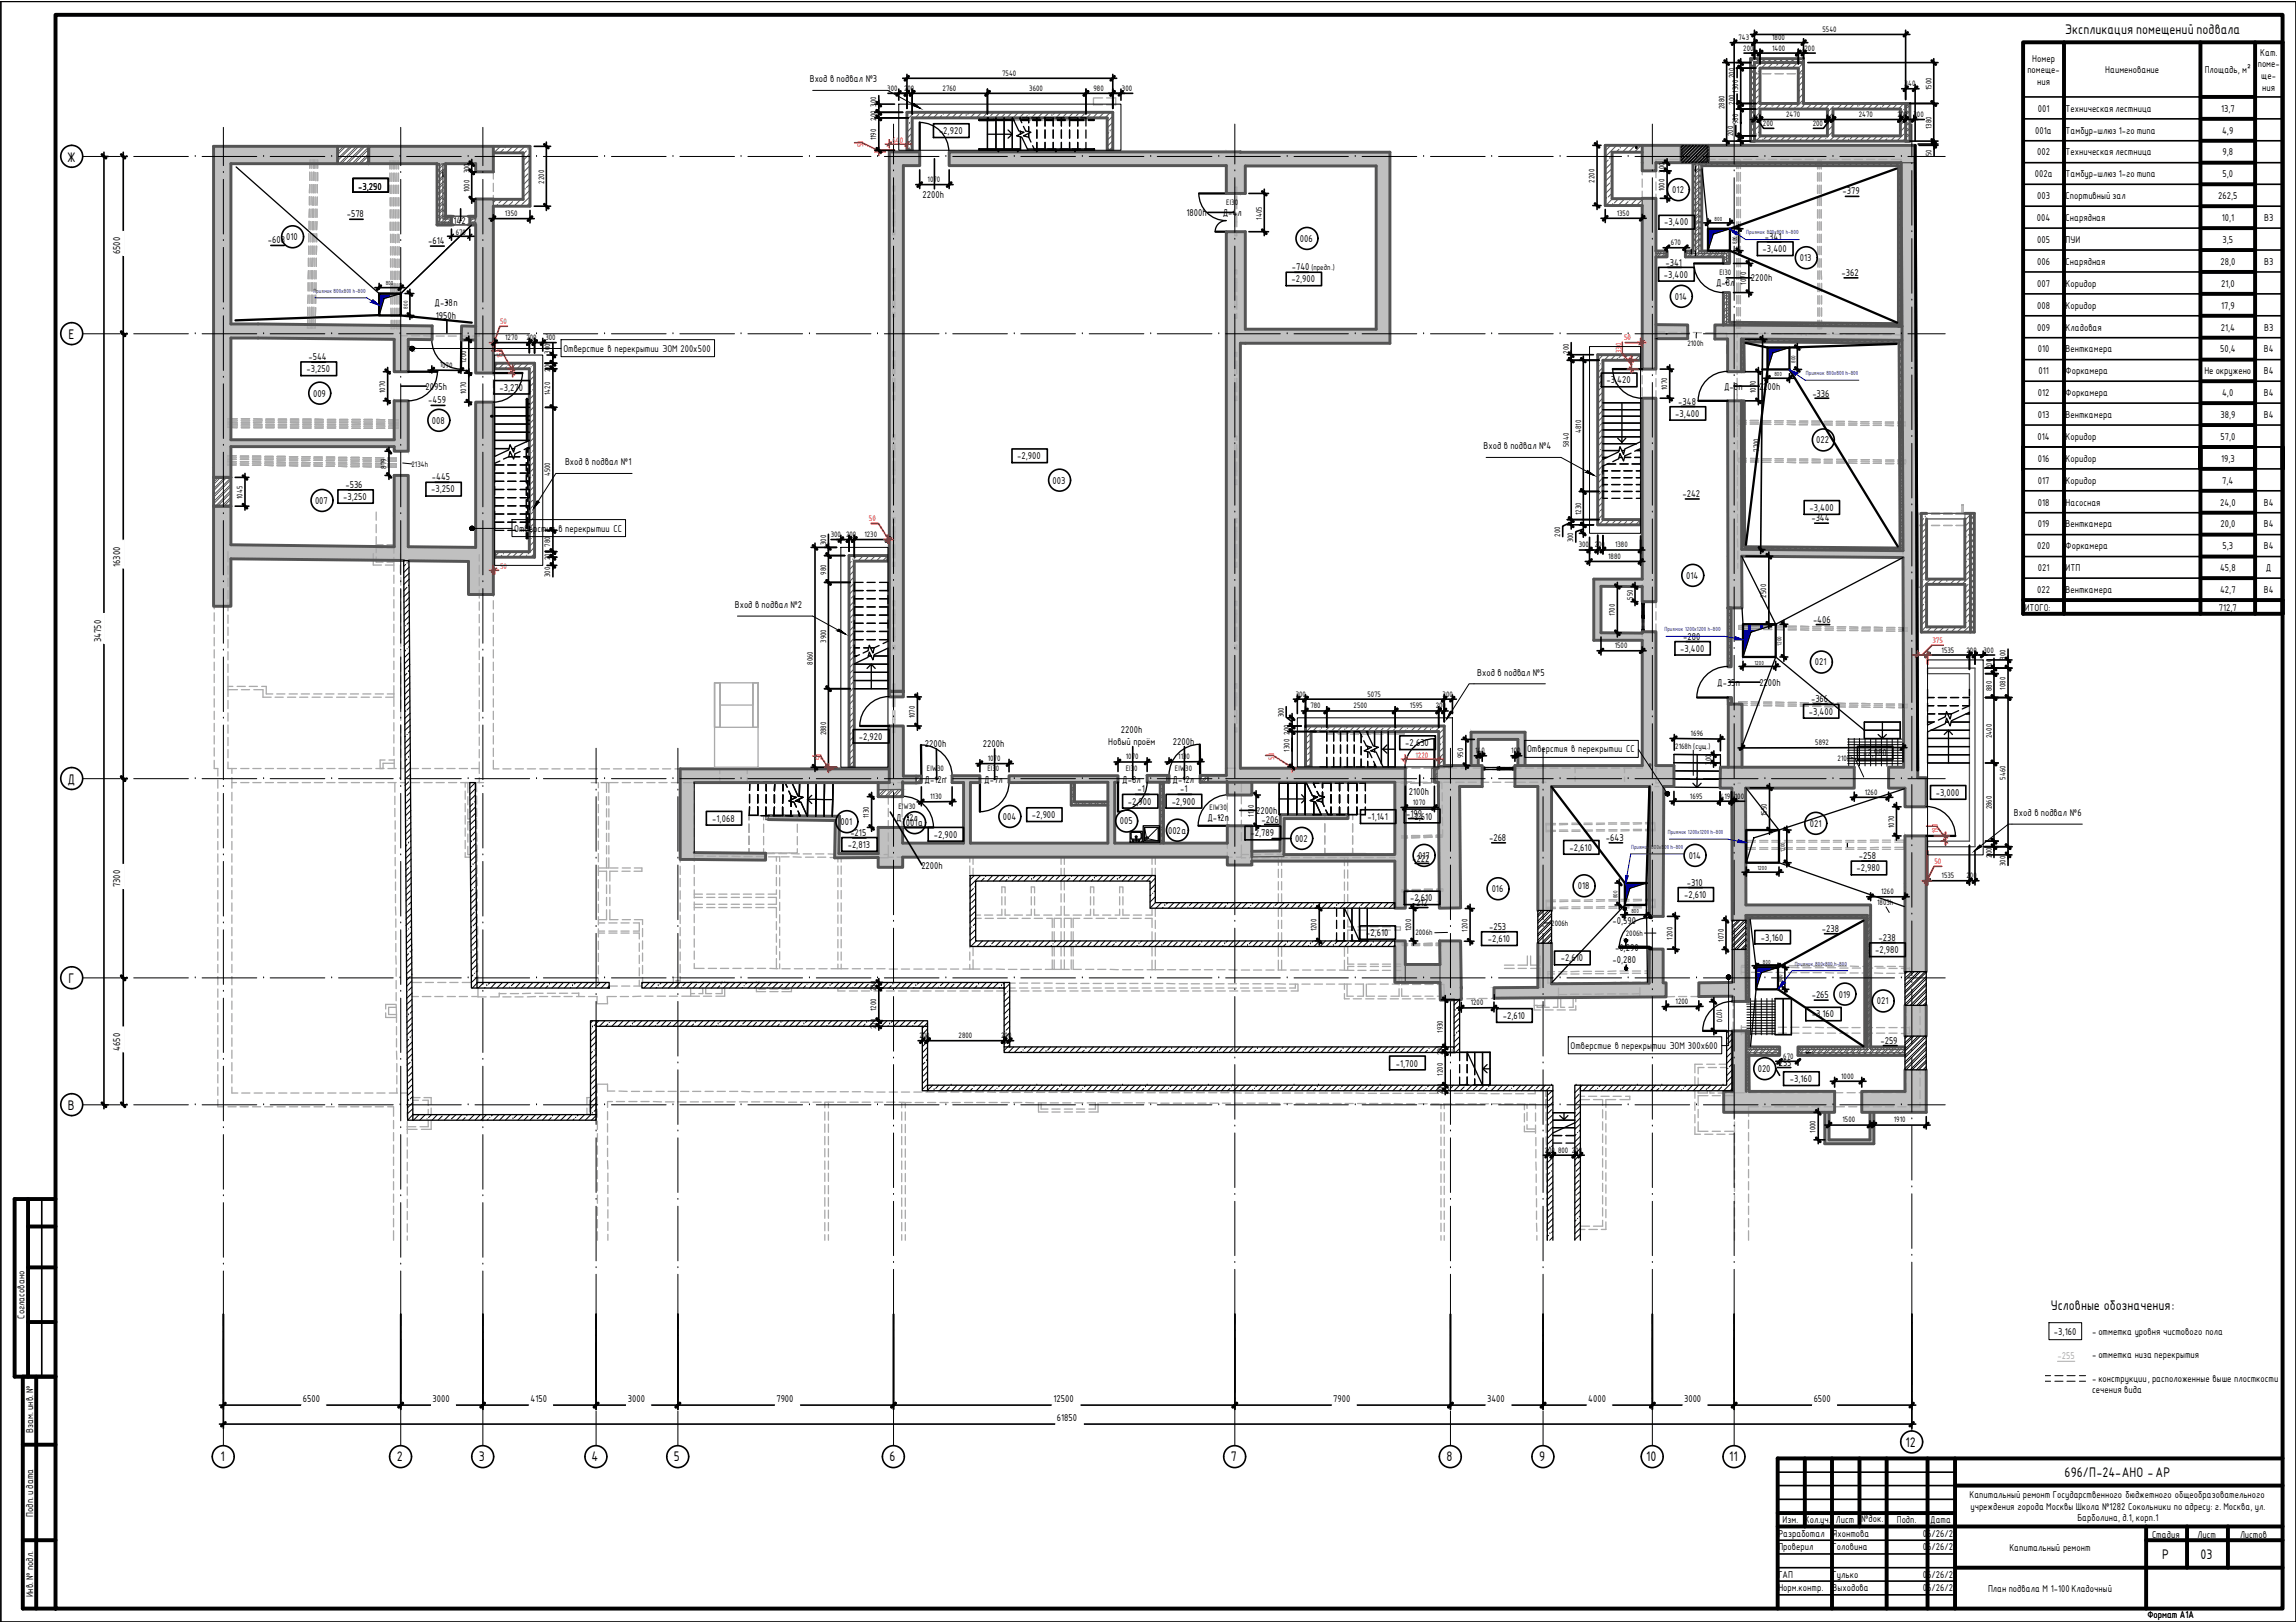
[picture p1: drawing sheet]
<svg xmlns="http://www.w3.org/2000/svg" width="297mm" height="210mm" viewBox="0 0 297 210" stroke-linecap="round" stroke-linejoin="round" font-family="sans-serif">
<defs><g id="words">
<g font-size="1.7">
<text x="267.2" y="4.4">Экспликация помещений подвала</text>
<text x="8.7" y="20.9">Ж</text>
<text x="8.9" y="43.9">Е</text>
<text x="8.7" y="101.4">Д</text>
<text x="8.9" y="127.2">Г</text>
<text x="8.8" y="143.7">В</text>
<text x="265.3" y="169.6">Условные обозначения:</text>
<text x="28.5" y="189.1">1</text>
<text x="51.3" y="189.1">2</text>
<text x="62" y="189.1">3</text>
<text x="76.5" y="189.1">4</text>
<text x="87.2" y="189.1">5</text>
<text x="115.1" y="189.1">6</text>
<text x="159.2" y="189.1">7</text>
<text x="187.1" y="189.1">8</text>
<text x="199.1" y="189.1">9</text>
<text x="213" y="189.1">10</text>
<text x="223.7" y="189.1">11</text>
<text x="246.5" y="187.3">12</text>
<text x="267.1" y="191.2">696/П-24-АНО -АР</text>
<text x="279.7" y="201.8">Р</text>
<text x="284.7" y="201.8">03</text>
</g>
<g font-size="1.2">
<text x="104.8" y="10.6">Вход в подвал №3</text>
<text x="262.3" y="9.5">помеще-</text>
<text x="262.9" y="8">Номер</text>
<text x="263.6" y="11">ния</text>
<text x="272.4" y="9.5">Наименование</text>
<text x="285.2" y="9.5">Площадь, м²</text>
<text x="292.1" y="8.7">поме-</text>
<text x="292.4" y="7.2">Кат.</text>
<text x="292.6" y="10.2">ще-</text>
<text x="292.7" y="11.7">ния</text>
<text x="121.5" y="17.3">-2,920</text>
<text x="263.3" y="17.3">001а</text>
<text x="263.6" y="14.4">001</text>
<text x="267.2" y="14.4">Техническая лестница</text>
<text x="267.2" y="17.3">Тамбур-шлюз 1-го типа</text>
<text x="287.3" y="14.4">13,7</text>
<text x="287.5" y="17.3">4,9</text>
<text x="263.3" y="22.9">002а</text>
<text x="263.6" y="20.1">002</text>
<text x="267.2" y="20.1">Техническая лестница</text>
<text x="267.2" y="22.9">Тамбур-шлюз 1-го типа</text>
<text x="287.5" y="20.1">9,8</text>
<text x="287.5" y="22.9">5,0</text>
<text x="44.9" y="28.1">-578</text>
<text x="46.3" y="24.6">-3,290</text>
<text x="46.3" y="24.6">-3,250</text>
<text x="58.7" y="29">142</text>
<text x="119.4" y="25.7">2200h</text>
<text x="153.5" y="28">1800h</text>
<text x="158.2" y="28">Д-4</text>
<text x="160.1" y="28">л</text>
<text x="215.3" y="29.2">-3,400</text>
<text x="216.4" y="25">012</text>
<text x="238.4" y="25.2">-379</text>
<text x="263.5" y="28.6">004</text>
<text x="263.6" y="25.8">003</text>
<text x="267.2" y="25.8">Спортивный зал</text>
<text x="267.2" y="28.6">Снарядная</text>
<text x="287" y="25.8">262,5</text>
<text x="287.4" y="28.6">10,1</text>
<text x="292.9" y="28.6">В3</text>
<text x="15.6" y="32.9" transform="rotate(-90 15.6 32.9)">6500</text>
<text x="34.7" y="31.5">-608</text>
<text x="37" y="31.1">010</text>
<text x="55.4" y="31.6">-614</text>
<text x="167.1" y="35">-740</text>
<text x="168.2" y="31.3">006</text>
<text x="215.3" y="35.9">-3,400</text>
<text x="215.5" y="34.4">-341</text>
<text x="228" y="32.7">-3,400</text>
<text x="228.3" y="31.1">-341</text>
<text x="232.9" y="33.8">013</text>
<text x="238.2" y="35.7">-362</text>
<text x="263.6" y="31.4">005</text>
<text x="263.6" y="34.3">006</text>
<text x="267.2" y="31.4">ПУИ</text>
<text x="267.2" y="34.3">Снарядная</text>
<text x="287.3" y="34.3">28,0</text>
<text x="287.5" y="31.4">3,5</text>
<text x="292.9" y="34.3">В3</text>
<text x="56.2" y="39.6">Д-38п</text>
<text x="56.4" y="41.3">1950h</text>
<text x="167.1" y="36.5">-2,900</text>
<text x="216.7" y="38.8">014</text>
<text x="222" y="37.1">Д-8л</text>
<text x="226.5" y="36.4">2200h</text>
<text x="263.6" y="37.1">007</text>
<text x="263.6" y="39.9">008</text>
<text x="267.2" y="37.1">Коридор</text>
<text x="267.2" y="39.9">Коридор</text>
<text x="287.3" y="37.1">21,0</text>
<text x="287.3" y="39.9">17,9</text>
<text x="39.9" y="46.6">-544</text>
<text x="72.9" y="45.6">Отверстие в перекрытии ЭОМ 200х500</text>
<text x="263.6" y="42.8">009</text>
<text x="263.6" y="45.6">010</text>
<text x="267.2" y="42.8">Кладовая</text>
<text x="267.2" y="45.6">Венткамера</text>
<text x="287.2" y="45.6">50,4</text>
<text x="287.3" y="42.8">21,4</text>
<text x="292.9" y="45.6">В4</text>
<text x="292.9" y="42.8">В3</text>
<text x="39.7" y="48.1">-3,250</text>
<text x="40.5" y="51.3">009</text>
<text x="55.1" y="50.5">2095h</text>
<text x="55.4" y="52.2">-459</text>
<text x="64.6" y="50.6">-3,270</text>
<text x="207.8" y="49.6">-3,420</text>
<text x="216.7" y="53.9">-3,400</text>
<text x="217.1" y="52.4">-348</text>
<text x="223" y="50.4">Д-8п</text>
<text x="227.6" y="50.4">2200h</text>
<text x="234.5" y="51.3">-336</text>
<text x="263.6" y="51.2">012</text>
<text x="263.7" y="48.4">011</text>
<text x="267.2" y="48.4">Форкамера</text>
<text x="267.2" y="51.2">Форкамера</text>
<text x="285.2" y="48.4">Не окружено</text>
<text x="287.5" y="51.2">4,0</text>
<text x="292.9" y="48.4">В4</text>
<text x="292.9" y="51.2">В4</text>
<text x="55.9" y="54.8">008</text>
<text x="131.6" y="59.4">-2,900</text>
<text x="191.9" y="58.1">Вход в подвал №4</text>
<text x="235" y="57.4">022</text>
<text x="263.6" y="56.9">014</text>
<text x="263.6" y="54.1">013</text>
<text x="263.6" y="59.7">016</text>
<text x="267.2" y="54.1">Венткамера</text>
<text x="267.2" y="56.9">Коридор</text>
<text x="267.2" y="59.7">Коридор</text>
<text x="287.3" y="54.1">38,9</text>
<text x="287.3" y="56.9">57,0</text>
<text x="287.3" y="59.7">19,3</text>
<text x="292.9" y="54.1">В4</text>
<text x="40.8" y="65.2">007</text>
<text x="44.4" y="64.7">-3,250</text>
<text x="44.7" y="63.1">-536</text>
<text x="55.8" y="63.7">-3,250</text>
<text x="55.9" y="62.2">-445</text>
<text x="73.1" y="60.2">Вход в подвал №1</text>
<text x="136.2" y="62.6">003</text>
<text x="217.7" y="64.4">-242</text>
<text x="263.6" y="62.6">017</text>
<text x="263.6" y="65.4">018</text>
<text x="267.2" y="62.6">Коридор</text>
<text x="267.2" y="65.4">Насосная</text>
<text x="287.2" y="65.4">24,0</text>
<text x="287.5" y="62.6">7,4</text>
<text x="292.9" y="65.4">В4</text>
<text x="66.5" y="68.8">Отверстия</text>
<text x="72.2" y="68.8">в перекрытии СС</text>
<text x="234.1" y="66.1">-3,400</text>
<text x="234.3" y="67.5">-344</text>
<text x="263.6" y="71">020</text>
<text x="263.6" y="68.3">019</text>
<text x="267.2" y="68.3">Венткамера</text>
<text x="267.2" y="71">Форкамера</text>
<text x="287.3" y="68.3">20,0</text>
<text x="287.5" y="71">5,3</text>
<text x="292.9" y="68.3">В4</text>
<text x="292.9" y="71">В4</text>
<text x="15.6" y="73.4" transform="rotate(-90 15.6 73.4)">16300</text>
<text x="218.1" y="74.9">014</text>
<text x="263.6" y="76.7">022</text>
<text x="263.6" y="73.9">021</text>
<text x="267.2" y="73.9">ИТП</text>
<text x="267.2" y="76.7">Венткамера</text>
<text x="287.2" y="73.9">45,8</text>
<text x="287.2" y="76.7">42,7</text>
<text x="292.9" y="76.7">В4</text>
<text x="293.1" y="73.9">Д</text>
<text x="13.1" y="83.1" transform="rotate(-90 13.1 83.1)">34750</text>
<text x="95.1" y="78.7">Вход в подвал №2</text>
<text x="217.7" y="82.8">-280</text>
<text x="234.6" y="80.6">-406</text>
<text x="261.9" y="79.1">ИТОГО:</text>
<text x="287" y="79.1">712,7</text>
<text x="191.1" y="87.4">Вход в подвал №5</text>
<text x="217.4" y="84.3">-3,400</text>
<text x="222.2" y="88.7">Д-35</text>
<text x="224.6" y="88.7">п</text>
<text x="227.6" y="88.8">2200h</text>
<text x="234.8" y="86.1">021</text>
<text x="111.1" y="95.7">-2,920</text>
<text x="145" y="94.8">2200h</text>
<text x="234" y="92.5">-3,400</text>
<text x="234.3" y="90.9">-366</text>
<text x="119.6" y="101.3">Д-12п</text>
<text x="119.7" y="96.7">2200h</text>
<text x="127.2" y="96.7">2200h</text>
<text x="127.3" y="101.3">Д-7л</text>
<text x="143.4" y="96.4">Новый проём</text>
<text x="145.2" y="101.3">Д-8л</text>
<text x="151.7" y="101.3">Д-12л</text>
<text x="151.8" y="96.4">2200h</text>
<text x="181.8" y="96.5">-2,630</text>
<text x="197.6" y="97.4">Отверстия в перекрытии СС</text>
<text x="241" y="97.9">-2,980</text>
<text x="92.1" y="106.3">-1,068</text>
<text x="108.7" y="106.8">001</text>
<text x="115.9" y="106.2">Д-12л</text>
<text x="117.2" y="106.9">001а</text>
<text x="129.7" y="106.1">004</text>
<text x="133.5" y="105.8">-2,900</text>
<text x="144.9" y="106.7">005</text>
<text x="145.9" y="104.1">-2,900</text>
<text x="147.2" y="102.5">-1</text>
<text x="151.1" y="107.9">002а</text>
<text x="151.6" y="104.2">-2,900</text>
<text x="152.7" y="102.5">-1</text>
<text x="156.2" y="106.3">Д-12п</text>
<text x="162.5" y="105.3">2200h</text>
<text x="163.2" y="106.5">-206</text>
<text x="176.9" y="106.1">-1,141</text>
<text x="181.9" y="105.7">-199</text>
<text x="182.3" y="102.9">2100h</text>
<text x="182.4" y="106.1">-2,610</text>
<text x="234.1" y="107">021</text>
<text x="250.4" y="103">-3,000</text>
<text x="260.5" y="105.6">Вход в подвал №6</text>
<text x="109.7" y="109.7">-2,813</text>
<text x="110" y="108.2">-215</text>
<text x="119.2" y="112.5">2200h</text>
<text x="120.8" y="108.4">-2,900</text>
<text x="161.8" y="108.2">-2,789</text>
<text x="167.5" y="108.9">002</text>
<text x="182.7" y="111.5">-222</text>
<text x="183.5" y="111.1">017</text>
<text x="192.6" y="108.9">-268</text>
<text x="203.1" y="110.1">-2,610</text>
<text x="207.8" y="108.9">-643</text>
<text x="218.5" y="111.1">014</text>
<text x="240.2" y="112.7">-2,980</text>
<text x="240.5" y="111.2">-258</text>
<text x="15.6" y="114.8" transform="rotate(-90 15.6 114.8)">7300</text>
<text x="182.4" y="116.6">-2,610</text>
<text x="182.7" y="117.2">-212</text>
<text x="193" y="115.5">016</text>
<text x="204.1" y="115.1">018</text>
<text x="208.6" y="119.5">-0,590</text>
<text x="217.9" y="116.2">-2,610</text>
<text x="218.2" y="114.6">-310</text>
<text x="176.7" y="121.1">-2,610</text>
<text x="192.5" y="121.9">-2,610</text>
<text x="192.6" y="120.3">-253</text>
<text x="201.9" y="124.4">-2,610</text>
<text x="208.6" y="124.6">-0,280</text>
<text x="208.9" y="123.1">-0,290</text>
<text x="227.8" y="121.7">-3,160</text>
<text x="235.7" y="120.6">-238</text>
<text x="242.6" y="123.3">-2,980</text>
<text x="243" y="121.8">-238</text>
<text x="194.4" y="131.8">-2,610</text>
<text x="234.4" y="129.2">-265</text>
<text x="234.4" y="131.7">-3,160</text>
<text x="237.9" y="129.1">019</text>
<text x="242.8" y="130">021</text>
<text x="15.6" y="136" transform="rotate(-90 15.6 136)">4650</text>
<text x="203.2" y="135.7">Отверстие в перекрытии ЭОМ 300х600</text>
<text x="229.6" y="137.9">-255</text>
<text x="243.3" y="135.1">-259</text>
<text x="180.6" y="138">-1,700</text>
<text x="227.4" y="138.7">020</text>
<text x="231.5" y="140">-3,160</text>
<text x="3.2" y="170.7" transform="rotate(-90 3.2 170.7)">Согласовано</text>
<text x="265.7" y="172.8">-3,160</text>
<text x="270.7" y="172.8">- отметка уровня чистового пола</text>
<text x="270.7" y="175.8">- отметка низа перекрытия</text>
<text x="270.7" y="178.8">- конструкции, расположенные выше плосткости</text>
<text x="4.3" y="185.4" transform="rotate(-90 4.3 185.4)">Взам. инв. №</text>
<text x="39.2" y="181.5">6500</text>
<text x="56" y="181.5">3000</text>
<text x="68.7" y="181.5">4150</text>
<text x="81.2" y="181.5">3000</text>
<text x="100.4" y="181.5">7900</text>
<text x="136.3" y="181.5">12500</text>
<text x="136.7" y="184">61850</text>
<text x="172.5" y="181.5">7900</text>
<text x="192.4" y="181.5">3400</text>
<text x="205.5" y="181.5">4000</text>
<text x="217.9" y="181.5">3000</text>
<text x="234.6" y="181.5">6500</text>
<text x="270.7" y="180.3">сечения вида</text>
<text x="4.3" y="196.3" transform="rotate(-90 4.3 196.3)">Подп. и дата</text>
<text x="230.6" y="197.1">Изм.</text>
<text x="233.5" y="197.1">Кол.уч.</text>
<text x="237.5" y="197.1">Лист</text>
<text x="240.8" y="197">№док.</text>
<text x="245.4" y="197.1">Подп.</text>
<text x="249.7" y="197.1">Дата</text>
<text x="254.8" y="193.9">Капитальный ремонт Государственного бюджетного общеобразовательного</text>
<text x="254.9" y="195.4">учреждения города Москвы Школа №1282 Сокольники по адресу: г. Москва, ул.</text>
<text x="268.8" y="196.9">Барболина, д.1, корп.1</text>
<text x="230.1" y="198.9">Разработал</text>
<text x="230.1" y="200.6">Проверил</text>
<text x="237.1" y="198.9">Яхонтова</text>
<text x="237.1" y="200.6">Головина</text>
<text x="248.8" y="198.9">06/26/26</text>
<text x="248.8" y="200.6">06/26/26</text>
<text x="260" y="200.8">Капитальный ремонт</text>
<text x="278.4" y="199">Стадия</text>
<text x="284.3" y="199">Лист</text>
<text x="289.8" y="199">Листов</text>
<text x="4.3" y="206.7" transform="rotate(-90 4.3 206.7)">Инв. № подл.</text>
<text x="230.1" y="204.1">ГАП</text>
<text x="230.1" y="205.9">Норм.контр.</text>
<text x="237.1" y="204.1">Гулько</text>
<text x="237.1" y="205.9">Выходова</text>
<text x="248.8" y="204.1">06/26/26</text>
<text x="248.8" y="205.9">06/26/26</text>
<text x="257.2" y="206">План подвала М 1-100 Кладочный</text>
<text x="277.8" y="209.4">Формат А1А</text>
</g>
<text font-size="1.2" fill="#aaa" x="266.2" y="175.9">-255</text>
<g font-size="1">
<text x="224.9" y="5.2">743</text>
<text x="229.3" y="5.2">1800</text>
<text x="235.8" y="4.1">5540</text>
<text x="114.8" y="11.7">300</text>
<text x="117" y="11.7">200</text>
<text x="121.9" y="11.7">2760</text>
<text x="129.7" y="9.8">7540</text>
<text x="133.2" y="11.7">3600</text>
<text x="141.5" y="11.7">980</text>
<text x="145.1" y="11.7">300</text>
<text x="224.4" y="10.1" transform="rotate(-90 224.4 10.1)">200</text>
<text x="224.9" y="12" transform="rotate(-90 224.9 12)">1300</text>
<text x="225.5" y="6.6">200</text>
<text x="229.3" y="6.6">1400</text>
<text x="233.5" y="6.6">200</text>
<text x="246.4" y="11.1">340</text>
<text x="249.9" y="11.7" transform="rotate(-90 249.9 11.7)">1500</text>
<text x="113.4" y="15.6" transform="rotate(-90 113.4 15.6)">200</text>
<text x="113.4" y="13.8" transform="rotate(-90 113.4 13.8)">300</text>
<text x="223.1" y="14.2" transform="rotate(-90 223.1 14.2)">2880</text>
<text x="224.2" y="17.6" transform="rotate(-90 224.2 17.6)">200</text>
<text x="224.4" y="13.6" transform="rotate(-90 224.4 13.6)">200</text>
<text x="224.9" y="16.1" transform="rotate(-90 224.9 16.1)">980</text>
<text x="228.1" y="16.3">200</text>
<text x="231.1" y="15.1">2470</text>
<text x="234.5" y="16.3">200</text>
<text x="240.5" y="15.1">2470</text>
<text x="245.5" y="15.1">200</text>
<text x="247.6" y="15.1">300</text>
<text x="249.9" y="16.7" transform="rotate(-90 249.9 16.7)">1380</text>
<text x="60.7" y="22.5" transform="rotate(-90 60.7 22.5)">300</text>
<text x="70.4" y="23.8" transform="rotate(-90 70.4 23.8)">2200</text>
<text x="113.4" y="18.2" transform="rotate(-90 113.4 18.2)">1190</text>
<text x="120" y="23.6">1070</text>
<text x="206.3" y="23.6" transform="rotate(-90 206.3 23.6)">2200</text>
<text x="215.3" y="22.3" transform="rotate(-90 215.3 22.3)">300</text>
<text x="249.9" y="20.2" transform="rotate(-90 249.9 20.2)">50</text>
<text x="60.7" y="24.9" transform="rotate(-90 60.7 24.9)">1000</text>
<text x="65.3" y="28">1350</text>
<text x="158.7" y="26.5">EI30</text>
<text x="163.3" y="28.4" transform="rotate(-90 163.3 28.4)">1405</text>
<text x="209.2" y="28">1350</text>
<text x="215.3" y="24.8" transform="rotate(-90 215.3 24.8)">1000</text>
<text x="59" y="30.5">670</text>
<text x="169.7" y="34.9">(предп.)</text>
<text x="216.1" y="31.7">670</text>
<text x="222.4" y="35.6">EI30</text>
<text x="225.9" y="36.8" transform="rotate(-90 225.9 36.8)">1070</text>
<text x="56.9" y="47.6" transform="rotate(1 56.9 47.6)">1070</text>
<text x="60.3" y="47" transform="rotate(-90 60.3 47)">1200</text>
<text x="65.3" y="44">1270</text>
<text x="68.1" y="44">200</text>
<text x="70.6" y="44">300</text>
<text x="71.2" y="45.8" transform="rotate(-90 71.2 45.8)">300</text>
<text x="203" y="45.8" transform="rotate(-90 203 45.8)">200</text>
<text x="218.3" y="44.7">2100h</text>
<text x="49.8" y="50.9" transform="rotate(-90 49.8 50.9)">1070</text>
<text x="60.3" y="51" transform="rotate(-90 60.3 51)">1070</text>
<text x="71.2" y="51.2" transform="rotate(-90 71.2 51.2)">1420</text>
<text x="71.2" y="48.1" transform="rotate(-90 71.2 48.1)">200</text>
<text x="215.7" y="50.5" transform="rotate(-90 215.7 50.5)">1070</text>
<text x="227.1" y="50.9" transform="rotate(-90 227.1 50.9)">1070</text>
<text x="203" y="57.9" transform="rotate(-90 203 57.9)">5840</text>
<text x="204.5" y="56" transform="rotate(-90 204.5 56)">4810</text>
<text x="227.6" y="58.5" transform="rotate(-90 227.6 58.5)">7700</text>
<text x="31.4" y="64.6" transform="rotate(-90 31.4 64.6)">1045</text>
<text x="50" y="60.7" transform="rotate(-90 50 60.7)">879</text>
<text x="53.2" y="60.4">2134h</text>
<text x="71.2" y="61.7" transform="rotate(-90 71.2 61.7)">4500</text>
<text x="71.2" y="70.8" transform="rotate(-90 71.2 70.8)">780</text>
<text x="106.9" y="70.5" transform="rotate(-90 106.9 70.5)">300</text>
<text x="107.5" y="69.5">300</text>
<text x="109.5" y="69.5">200</text>
<text x="111.8" y="69.5">1230</text>
<text x="201.8" y="69.5" transform="rotate(-90 201.8 69.5)">200</text>
<text x="203.5" y="70.2" transform="rotate(-90 203.5 70.2)">300</text>
<text x="204.2" y="70.8">300</text>
<text x="204.5" y="66.6" transform="rotate(-90 204.5 66.6)">1230</text>
<text x="206.3" y="70.8">200</text>
<text x="208.9" y="70.8">1380</text>
<text x="71.2" y="74.7" transform="rotate(-90 71.2 74.7)">300</text>
<text x="71.2" y="72.5" transform="rotate(-90 71.2 72.5)">200</text>
<text x="106.9" y="74.4" transform="rotate(-90 106.9 74.4)">980</text>
<text x="208.1" y="72.3">1880</text>
<text x="211.2" y="77.6" transform="rotate(-90 211.2 77.6)">550</text>
<text x="228.5" y="77.4" transform="rotate(-90 228.5 77.4)">2500</text>
<text x="106.9" y="83.2" transform="rotate(-90 106.9 83.2)">3900</text>
<text x="208.9" y="79.8" transform="rotate(-89 208.9 79.8)">1700</text>
<text x="208.9" y="83.9">1500</text>
<text x="105.1" y="86" transform="rotate(-90 105.1 86)">8060</text>
<text x="251.2" y="84.5">1535</text>
<text x="254.4" y="84.5">200</text>
<text x="256.6" y="84.5">300</text>
<text x="257.7" y="89.5" transform="rotate(-90 257.7 89.5)">880</text>
<text x="257.7" y="86.6" transform="rotate(-90 257.7 86.6)">200</text>
<text x="259.4" y="89.3" transform="rotate(-90 259.4 89.3)">1080</text>
<text x="259.4" y="85.4" transform="rotate(-90 259.4 85.4)">300</text>
<text x="106.9" y="95.2" transform="rotate(-90 106.9 95.2)">2880</text>
<text x="118.3" y="93" transform="rotate(-90 118.3 93)">1070</text>
<text x="166.1" y="92.9" transform="rotate(-90 166.1 92.9)">300</text>
<text x="166.8" y="95.1" transform="rotate(-90 166.8 95.1)">200</text>
<text x="167.6" y="90.1">300</text>
<text x="169.5" y="91.7">780</text>
<text x="175.1" y="91.7">2500</text>
<text x="176.9" y="90.1">5075</text>
<text x="182.4" y="91.7">1595</text>
<text x="185.7" y="91.7">200</text>
<text x="186.6" y="90.1">300</text>
<text x="218.7" y="95.3" transform="rotate(1 218.7 95.3)">1696</text>
<text x="257.7" y="95.5" transform="rotate(-90 257.7 95.5)">2400</text>
<text x="119.9" y="99.8">EIW30</text>
<text x="127.7" y="99.8">EI30</text>
<text x="127.8" y="98.5">1070</text>
<text x="145.7" y="99.8">EI30</text>
<text x="145.7" y="98.3">1070</text>
<text x="152" y="99.8">EIW30</text>
<text x="152.4" y="98.3">1130</text>
<text x="166.8" y="97.3" transform="rotate(-90 166.8 97.3)">1300</text>
<text x="189.3" y="98.1" transform="rotate(-90 189.3 98.1)">950</text>
<text x="190.8" y="97.5">140</text>
<text x="195.5" y="97.5">100</text>
<text x="216.7" y="96.9">2168h (сущ.)</text>
<text x="221.4" y="98.9" transform="rotate(-90 221.4 98.9)">300</text>
<text x="234.9" y="96.4" transform="rotate(-1 234.9 96.4)">5892</text>
<text x="237.7" y="98.4">2100h</text>
<text x="259.4" y="100.9" transform="rotate(-90 259.4 100.9)">5460</text>
<text x="112.4" y="105.9" transform="rotate(-90 112.4 105.9)">1130</text>
<text x="116.2" y="104.7">EIW30</text>
<text x="120.3" y="103.4">1130</text>
<text x="156.5" y="104.8">EIW30</text>
<text x="162.2" y="105.7" transform="rotate(-90 162.2 105.7)">1130</text>
<text x="182.8" y="104.2">1070</text>
<text x="218.6" y="103.3">1695</text>
<text x="222.6" y="103.3">419</text>
<text x="224.4" y="103.3">100</text>
<text x="228.6" y="105.6" transform="rotate(-90 228.6 105.6)">1550</text>
<text x="241.2" y="102.8">1260</text>
<text x="245.1" y="107.2" transform="rotate(-90 245.1 107.2)">1070</text>
<text x="257.7" y="104.7" transform="rotate(-90 257.7 104.7)">2860</text>
<text x="251.2" y="113.7">1535</text>
<text x="254.4" y="113.7">200</text>
<text x="257.7" y="111" transform="rotate(-90 257.7 111)">200</text>
<text x="259.4" y="112.1" transform="rotate(-90 259.4 112.1)">300</text>
<text x="200.7" y="119.8">2006h</text>
<text x="242.9" y="117.2">1803h</text>
<text x="243.4" y="115.8">1260</text>
<text x="170.3" y="120.5" transform="rotate(-90 170.3 120.5)">1200</text>
<text x="182.6" y="120.5" transform="rotate(-90 182.6 120.5)">1200</text>
<text x="183.1" y="121">2006h</text>
<text x="189.9" y="120.6" transform="rotate(-90 189.9 120.6)">1200</text>
<text x="210.3" y="121.1">2006h</text>
<text x="216.4" y="121.6" transform="rotate(-90 216.4 121.6)">1200</text>
<text x="223" y="121.8" transform="rotate(-90 223 121.8)">1070</text>
<text x="113.4" y="130.9" transform="rotate(-90 113.4 130.9)">1200</text>
<text x="113.4" y="128.2" transform="rotate(-90 113.4 128.2)">200</text>
<text x="190.3" y="130.1" transform="rotate(-1 190.3 130.1)">1200</text>
<text x="216.8" y="129.9">1200</text>
<text x="222.1" y="130.6" transform="rotate(89 222.1 130.6)">1070</text>
<text x="113.4" y="133.2" transform="rotate(-90 113.4 133.2)">200</text>
<text x="118.9" y="134.3">200</text>
<text x="124" y="134.3">2800</text>
<text x="129.5" y="134.3">200</text>
<text x="186.7" y="136.6" transform="rotate(-90 186.7 136.6)">200</text>
<text x="186.7" y="133.7" transform="rotate(-90 186.7 133.7)">1930</text>
<text x="230.7" y="137">670</text>
<text x="186.7" y="141.5" transform="rotate(-90 186.7 141.5)">200</text>
<text x="186.7" y="139.2" transform="rotate(-90 186.7 139.2)">1200</text>
<text x="238.2" y="139.6">1000</text>
<text x="199.8" y="149.2">200</text>
<text x="201.6" y="149.2">800</text>
<text x="203.4" y="149.2">200</text>
<text x="234.9" y="146.6" transform="rotate(-90 234.9 146.6)">1000</text>
<text x="238.4" y="145.3">1500</text>
<text x="245" y="145.3">1910</text>
</g>
<g font-size="1" fill="#f00">
<text x="111.7" y="19" transform="rotate(-90 111.7 19)">50</text>
<text x="115.5" y="18.5">640</text>
<text x="209.8" y="45.7" transform="rotate(-90 209.8 45.7)">330</text>
<text x="210.1" y="44">50</text>
<text x="112.4" y="67.4">50</text>
<text x="250" y="83.2">375</text>
<text x="106.3" y="98.4" transform="rotate(-90 106.3 98.4)">50</text>
<text x="250.7" y="107.8" transform="rotate(-90 250.7 107.8)">190</text>
<text x="250.3" y="111.8">50</text>
</g>
<g font-size="1" fill="#cd2027">
<text x="64.7" y="41.9">50</text>
<text x="65" y="46.3" transform="rotate(-90 65 46.3)">150</text>
<text x="64.7" y="73.6">50</text>
</g>
<g font-size="1" fill="#ed1f24">
<text x="164.8" y="98.3" transform="rotate(-90 164.8 98.3)">50</text>
<text x="183.1" y="98.1">1220</text>
</g>
<g font-size=".7">
<text x="221.8" y="28.5">800</text>
<text x="224.7" y="31.6" transform="rotate(-90 224.7 31.6)">800</text>
<text x="49.9" y="36.9">800</text>
<text x="52.8" y="39.9" transform="rotate(-90 52.8 39.9)">800</text>
<text x="232.3" y="47" transform="rotate(-90 232.3 47)">800</text>
<text x="229.6" y="48.7">800</text>
<text x="230.5" y="83.6" transform="rotate(-90 230.5 83.6)">1200</text>
<text x="227" y="86">1200</text>
<text x="227.4" y="112.6">1200</text>
<text x="230.9" y="110.2" transform="rotate(-90 230.9 110.2)">1200</text>
<text x="209.2" y="116.3" transform="rotate(-90 209.2 116.3)">800</text>
<text x="211.1" y="118.1">800</text>
<text x="228.1" y="124.7">800</text>
<text x="230.6" y="127.1" transform="rotate(-90 230.6 127.1)">800</text>
</g>
<g font-size=".7" fill="#000080">
<text x="225.9" y="30.3">Приямок 800х800 h-800</text>
<text x="40.5" y="37.9">Приямок 800х800 h-800</text>
<text x="233.6" y="48.6">Приямок 800х800 h-800</text>
<text x="215.3" y="81.7">Приямок 1200х1200 h-800</text>
<text x="215.8" y="108">Приямок 1200х1200 h-800</text>
<text x="211" y="109.8">Приямок</text>
<text x="213.6" y="109.8">800х800 h-800</text>
<text x="232.2" y="125">Приямок 800х800 h-800</text>
</g>
</g></defs>
<g fill="#c0c0c0" stroke="#c0c0c0" stroke-width=".13">
<path d="M162 110.2l4.1-.1z"/>
<path d="M162 110.2h4.1v.6z"/>
<path d="M165.6 105.4h8.8z"/>
<path d="M165.6 110.1h.5z"/>
<path d="M108 110.5h5.6z"/>
<path d="M108 111h5.6z"/>
<path d="M108.1 105.6h.5z"/>
<path d="M108.1 105.6h.5l-.1 4.9z"/>
<path d="M99.4 105.6h8.7h-8.7z"/>
<path d="M99.4 106.1l8.7 .1z"/>
<path d="M99.4 106.1h8.7v.1z"/>
<path d="M206.2 81.9h6.3z"/>
<path d="M206.2 74.9h.9z"/>
<path d="M115 21.4h1.9v68.1z"/>
<path d="M115 94h1.9z"/>
<path d="M61.5 52h2.3v20.7z"/>
<path d="M60.6 72.7h3.2z"/>
<path d="M213.4 101.8h.8z"/>
<path d="M115 89.5h1.9z"/>
<path d="M162 110.2v.6h4.1zM162 110.8h4.1z"/>
<path d="M165.6 105.4l8.8 .5v-.5zM165.6 105.4l8.8 .5h-8.8z"/>
<path d="M165.6 105.9h.5zM165.6 105.9h8.8z"/>
<path d="M165.6 105.9h.5zM165.6 105.9h.5z"/>
<path d="M165.6 105.9l.5 3.2v-3.2zM165.6 105.9l.5 3.2h-.5z"/>
<path d="M165.6 109.1l.5 1v-1zM165.6 109.1l.5 1h-.5z"/>
<path d="M108 110.5l5.6 .5v-.5zM108 110.5l5.6 .5h-5.6z"/>
<path d="M108 110.5h.5zM108.1 105.6l.4 4.9h-.5z"/>
<path d="M99.4 105.6l8.7 .5v-.5zM99.4 105.6l8.7 .5h-8.7z"/>
<path d="M206.2 81.9l6.3 1v-1zM206.2 81.9l6.3 1h-6.3z"/>
<path d="M206.2 82.9h6.3zM212 82.9h.5zM206.2 82.9h6.3z"/>
<path d="M206.2 74.9l.9 7v-7zM206.2 74.9l.9 7h-.9z"/>
<path d="M206.2 81.9h.9zM206.2 81.9h.9z"/>
<path d="M190.3 94.8l.9 3.6v-3.6zM190.3 94.8l.9 3.6h-.9z"/>
<path d="M190.3 98.4l.4 .7v-.7zM190.3 98.4l.4 .7h-.4z"/>
<path d="M190.7 98.4l.5 .7v-.7zM190.7 98.4l.5 .7h-.5z"/>
<path d="M191.2 94.8l6.1 .9v-.9zM191.2 94.8l6.1 .9h-6.1z"/>
<path d="M196.4 95.7l.9 2.7v-2.7zM196.4 95.7l.9 2.7h-.9z"/>
<path d="M197 98.4l.3 .6v-.6zM197 98.4l.3 .6h-.3z"/>
<path d="M196.4 98.4l.6 .6v-.6zM196.4 98.4l.6 .6h-.6z"/>
<path d="M160.5 19.7l19.3 1.8v-1.8zM160.5 19.7l19.3 1.8h-19.3z"/>
<path d="M178 21.5l1.8 22.9v-22.9zM178 21.5l1.8 22.9h-1.8z"/>
<path d="M161.1 42.6l16.9 1.8v-1.8zM161.1 42.6l16.9 1.8h-16.9z"/>
<path d="M241.9 143.9l.5 4.1v-4.1zM241.9 143.9l.5 4.1h-.5z"/>
<path d="M236.1 147.5l5.8 .5v-.5zM236.1 147.5l5.8 .5h-5.8z"/>
<path d="M236.1 143.9l.5 3.6v-3.6zM236.1 143.9l.5 3.6h-.5z"/>
<path d="M158.7 19.7l1.8 5.3v-5.3zM158.7 19.7l1.8 5.3h-1.8z"/>
<path d="M158.7 30l1.8 69.4v-69.4zM158.7 30l1.8 69.4h-1.8z"/>
<path d="M122.8 19.7l35.9 1.7v-1.7zM122.8 19.7l35.9 1.7h-35.9z"/>
<path d="M115 19.7l4 1.7v-1.7zM115 19.7l4 1.7h-4z"/>
<path d="M115 89.5h1.9zM115 21.4l1.9 68.1h-1.9z"/>
<path d="M115 94l1.9 7.3v-7.3zM115 94l1.9 7.3h-1.9z"/>
<path d="M160.5 21.5l.6 3.5v-3.5zM160.5 21.5l.6 3.5h-.6zM160.5 25h.6zM160.5 25h.6z"/>
<path d="M160.5 30l.6 10.6v-10.6zM160.5 30l.6 10.6h-.6z"/>
<path d="M160.5 40.6l.6 3.8v-3.8zM160.5 40.6l.6 3.8h-.6z"/>
<path d="M47.7 18.9l16.1 2.3v-2.3zM47.7 18.9l16.1 2.3h-16.1z"/>
<path d="M27.6 18.9l16.1 2.3v-2.3zM27.6 18.9l16.1 2.3h-16.1z"/>
<path d="M27.6 21.2l2.3 39.4v-39.4zM27.6 21.2l2.3 39.4h-2.3z"/>
<path d="M27.6 60.6l2.3 1.2v-1.2zM27.6 60.6l2.3 1.2h-2.3z"/>
<path d="M27.6 65.5l2.3 13v-13zM27.6 65.5l2.3 13h-2.3z"/>
<path d="M61.5 21.2l2.3 1v-1zM61.5 21.2l2.3 1h-2.3z"/>
<path d="M61.5 25.8l2.3 22.5v-22.5zM61.5 25.8l2.3 22.5h-2.3z"/>
<path d="M61.5 72.7h2.3zM61.5 52l2.3 20.7h-2.3z"/>
<path d="M60.6 72.7l3.2 4.2v-4.2zM60.6 72.7l3.2 4.2h-3.2z"/>
<path d="M212.5 18.8l35.3 2.3v-2.3zM212.5 18.8l35.3 2.3h-35.3z"/>
<path d="M248.1 100.6l1.1 1.4v-1.4zM248.1 100.6l1.1 1.4h-1.1z"/>
<path d="M246.5 102l2.7 2.4v-2.4zM246.5 102l2.7 2.4h-2.7z"/>
<path d="M246.5 104.4h2.3zM246.5 104.4h2.3zM246.5 104.4h2.7z"/>
<path d="M246.5 108.2l2.7 12.3v-12.3zM246.5 108.2l2.7 12.3h-2.7z"/>
<path d="M246.5 120.5l2.7 5.2v-5.2zM246.5 120.5l2.7 5.2h-2.7z"/>
<path d="M246.5 130.1l2.7 4v-4zM246.5 130.1l2.7 4h-2.7z"/>
<path d="M246.5 138.4l2.7 5.5v-5.5zM246.5 138.4l2.7 5.5h-2.7z"/>
<path d="M240.9 141.2l5.6 2.7v-2.7zM240.9 141.2l5.6 2.7h-5.6z"/>
<path d="M223 141.2l14.3 2.7v-2.7zM223 141.2l14.3 2.7h-14.3z"/>
<path d="M197 99.1l17.2 2.7v-2.7zM197 99.1l17.2 2.7h-17.2z"/>
<path d="M197 101.8h16.4zM197 101.8h16.4z"/>
<path d="M197 101.8h9.2zM197 101.8h16.4z"/>
<path d="M186.1 99.1l4.6 2.7v-2.7zM186.1 99.1l4.6 2.7h-4.6z"/>
<path d="M196 99.1l1 1.5v-1.5zM196 99.1l1 1.5h-1z"/>
<path d="M196 100.6l1 1.2v-1.2zM196 100.6l1 1.2h-1z"/>
<path d="M190.7 99.1l1.1 2.7v-2.7zM190.7 99.1l1.1 2.7h-1.1z"/>
<path d="M185.9 124.8h.4zM185.9 124.8h.4z"/>
<path d="M181.8 124.8h4.1zM181.8 124.8h4.1z"/>
<path d="M181.8 124.8l4.5 2.3v-2.3zM181.8 124.8l4.5 2.3h-4.5z"/>
<path d="M245.9 21.1l2.2 78.2-.3-78.2zM245.9 21.1l2.2 78.2h-1.8z"/>
<path d="M115 89.5l1.9 .7v-.7zM115 89.5l1.9 .7h-1.9z"/>
</g>
<g fill="#c0c0c0" stroke="#c0c0c0" stroke-width=".13">
<path d="M156.3 100.3h2.4z"/>
<path d="M148.4 100.3h2.5z"/>
<path d="M130.5 100.4h14.1z"/>
<path d="M123.2 100.4h3.6z"/>
<path d="M116.9 100.4h1.6z"/>
<path d="M130.5 101.2h14.1z"/>
<path d="M143.3 101.2h.9z"/>
<path d="M124.7 101.3h.8z"/>
<path d="M113.6 101.3h3.2v.9z"/>
<path d="M113.6 107.1h3.2z"/>
<path d="M51 43.9h1.8z"/>
<path d="M51 61.5h1.8v9.3z"/>
<path d="M33.4 41.9l22.5 .3h-22.5z"/>
<path d="M59.7 42.2h1.8z"/>
<path d="M33.4 43.7h22.5v.2z"/>
<path d="M29.9 70.5l31.6 .3h-31.6z"/>
<path d="M29.9 72.3h31.6v.3z"/>
<path d="M223.5 43.9h1.8z"/>
<path d="M223.5 45.6h1.8v2.5z"/>
<path d="M223.5 51.9h1.8z"/>
<path d="M223.5 71.4h1.8l.1 7.3z"/>
<path d="M225.3 71.1l20.9 .2h-20.9z"/>
<path d="M225.3 72h20.9v.2z"/>
<path d="M214.2 42l4.1 .1z"/>
<path d="M221.9 42.1l24.2 .1h-24.2z"/>
<path d="M224.1 128.9h1.8v.7z"/>
<path d="M224.1 133.4h1.8z"/>
<path d="M219.8 127.2l4.3-.1z"/>
<path d="M199 128.9h16.5v.1z"/>
<path d="M213.4 101.8h1.9z"/>
<path d="M213.4 122.8h1.8z"/>
<path d="M213.3 127.2h1.9z"/>
<path d="M199 125.5h1.7v1.8z"/>
<path d="M186.2 116.7h2.7l.1 .8z"/>
<path d="M186.3 121.8h2.7z"/>
<path d="M186.3 129.2h2.7v.2z"/>
<path d="M193.3 127.8h5.7z"/>
<path d="M193.3 129.1h2.8z"/>
<path d="M214.2 99.1h2.4z"/>
<path d="M89.8 111.2h9.2z"/>
<path d="M89.8 110.3l9.2 .1h-9.2z"/>
<path d="M223.6 91.1h1.8z"/>
<path d="M185.9 99.4l.2 1.8v-1.8zM185.9 99.4l.2 1.8h-.2z"/>
<path d="M158.7 99.4l23.1 1.8v-1.8zM158.7 99.4l23.1 1.8h-23.1z"/>
<path d="M116.8 109.1l42 1.4v-1.4zM116.8 109.1l42 1.4h-42z"/>
<path d="M116.8 110.5l42 .4v-.4zM116.8 110.5l42 .4h-42z"/>
<path d="M156.3 100.3l2.4 .9v-.9zM156.3 100.3l2.4 .9h-2.4z"/>
<path d="M156.3 101.2h1.8zM156.3 101.2h1.8zM156.3 101.2h2.4z"/>
<path d="M148.4 100.3l2.5 .9v-.9zM148.4 100.3l2.5 .9h-2.5z"/>
<path d="M148.4 101.2h1.5zM148.4 101.2h1.5zM148.4 101.2h2.5z"/>
<path d="M130.5 100.4l14.1 .8v-.8zM130.5 100.4l14.1 .8h-14.1z"/>
<path d="M130.5 101.3h3.9zM130.5 101.2l3.9 .1z"/>
<path d="M116.9 100.4l1.6 .9v-.9zM116.9 100.4l1.6 .9h-1.6z"/>
<path d="M123.2 100.4l3.6 .9v-.9zM123.2 100.4l3.6 .9h-3.6z"/>
<path d="M123.2 101.3h1.2zM123.2 101.3h1.2zM123.2 101.3h3.6z"/>
<path d="M116.8 101.3h1.7zM116.8 101.3h1.7zM116.8 101.3h1.7z"/>
<path d="M143.3 101.2l.9 7.8v-7.8zM143.3 101.2l.9 7.8h-.9z"/>
<path d="M143.3 109l.9 .1v-.1zM143.3 109l.9 .1h-.9z"/>
<path d="M124.7 101.3l.8 7.8v-7.8zM124.7 101.3l.8 7.8h-.8z"/>
<path d="M158.8 101.2l3.2 1.7v-1.7zM158.8 101.2l3.2 1.7h-3.2z"/>
<path d="M158.8 106.9l3.2 4v-4zM158.8 106.9l3.2 4h-3.2z"/>
<path d="M158.8 110.9l3.2 1v-1zM158.8 110.9l3.2 1h-3.2z"/>
<path d="M113.6 101.3v.9h3.2zM113.6 102.2h3.2z"/>
<path d="M113.6 107.1l3.2 5.1v-5.1zM113.6 107.1l3.2 5.1h-3.2z"/>
<path d="M51 43.9l1.8 1.1v-1.1zM51 43.9l1.8 1.1h-1.8z"/>
<path d="M51 45l1.8 3.1v-3.1zM51 45l1.8 3.1h-1.8z"/>
<path d="M51 51.9l1.8 6.5v-6.5zM51 51.9l1.8 6.5h-1.8z"/>
<path d="M51 70.8h1.8zM51 61.5l1.8 9.3h-1.8z"/>
<path d="M33.4 42.2l22.5 1.5v-1.5zM33.4 42.2l22.5 1.5h-22.5z"/>
<path d="M33.4 43.7l22.5 .2zM53.2 43.9l2.7 .1z"/>
<path d="M59.7 42.2l1.8 1.8v-1.8zM59.7 42.2l1.8 1.8h-1.8z"/>
<path d="M59.7 44h1.8zM59.7 44h1.8z"/>
<path d="M29.9 56.9l21.1 .9v-.9zM29.9 56.9l21.1 .9h-21.1z"/>
<path d="M29.9 70.8l31.6 1.5v-1.5zM29.9 70.8l31.6 1.5h-31.6z"/>
<path d="M29.9 72.3l23.3 .3h8.3zM53.2 72.6h8.3v.1z"/>
<path d="M223.5 43.9l1.8 1.7v-1.7zM223.5 43.9l1.8 1.7h-1.8z"/>
<path d="M223.5 48.1h1.8zM223.5 45.6l1.8 2.5h-1.8z"/>
<path d="M223.5 51.9l1.8 19.5v-19.5zM223.5 51.9l1.8 19.5h-1.8z"/>
<path d="M223.5 78.7h1.9zM223.5 71.4l1.9 7.3h-1.9z"/>
<path d="M225.3 71.3l20.9 .7v-.7zM225.3 71.3l20.9 .7h-20.9z"/>
<path d="M246.1 72.2h.1zM225.3 72l20.9 .2z"/>
<path d="M29.9 41.9l3.5 1v-1zM29.9 41.9l3.5 1h-3.5z"/>
<path d="M29.9 42.9l3.5 .8v-.8zM29.9 42.9l3.5 .8h-3.5zM29.9 43.7h3.5zM29.9 43.7h3.5z"/>
<path d="M214.2 42.1l4.1 1.7v-1.7zM214.2 42.1l4.1 1.7h-4.1z"/>
<path d="M214.2 43.8h4.1zM214.4 43.8h3.9zM214.2 43.8h4.1z"/>
<path d="M221.9 42.2l24.2 1.7v-1.7zM221.9 42.2l24.2 1.7h-24.2z"/>
<path d="M221.9 43.9l24.2 .1v-.1zM221.9 43.9l24.2 .1z"/>
<path d="M166.1 110.6l14.4 .2v-.2zM166.1 110.6l14.4 .2h-14.4z"/>
<path d="M166.1 110.8l14.4 .1zM162 110.9h18.5z"/>
<path d="M162 110.9l18.5 .4v-.4zM162 110.9l18.5 .4h-18.5z"/>
<path d="M162 111.3l18.5 .1v-.1zM162 111.3l18.5 .1h-18.5z"/>
<path d="M180.5 101.2l1.3 16.3v-16.3zM180.5 101.2l1.3 16.3h-1.3z"/>
<path d="M180.5 121.8l1.3 .7v-.7zM180.5 121.8l1.3 .7h-1.3z"/>
<path d="M180.5 122.5l1.3 3v-3zM180.5 122.5l1.3 3h-1.3z"/>
<path d="M180.5 125.5l1.3 1.6v-1.6zM180.5 125.5l1.3 1.6h-1.3z"/>
<path d="M212.5 21.1l1.7 1v-1zM212.5 21.1l1.7 1h-1.7z"/>
<path d="M212.5 25.7l1.7 14.9v-14.9zM212.5 25.7l1.7 14.9h-1.7z"/>
<path d="M212.5 40.6l1.7 7.2v-7.2zM212.5 40.6l1.7 7.2h-1.7z"/>
<path d="M212.5 51.5l1.7 26.4v-26.4zM212.5 51.5l1.7 26.4h-1.7z"/>
<path d="M212.5 81.8l1.7 17.3v-17.3zM212.5 81.8l1.7 17.3h-1.7z"/>
<path d="M225.9 117.1l16.1 1.4v-1.4zM225.9 117.1l16.1 1.4h-16.1z"/>
<path d="M224.1 102l1.8 17.1-.1-17.1zM224.1 102l1.8 17.1h-1.8z"/>
<path d="M224.1 122.9l1.8 6v-6zM224.1 122.9l1.8 6h-1.8z"/>
<path d="M224.1 129.6h1.8zM224.1 128.9l1.8 .7h-1.8z"/>
<path d="M224.1 133.4l1.8 7.8v-7.8zM224.1 133.4l1.8 7.8h-1.8z"/>
<path d="M215.5 127.2v.1zM199 127.3l16.5-.1v.1z"/>
<path d="M219.8 127.2l4.3 1.7v-1.7zM219.8 127.2l4.3 1.7h-4.3z"/>
<path d="M219.8 128.9h4.3zM219.8 128.9h3.8zM219.8 128.9h3.8z"/>
<path d="M199 127.3l16.5 1.6v-1.6zM199 127.3l16.5 1.6h-16.5z"/>
<path d="M199 128.9v.1h16.5zM199 129h16.5l-16.5 .1z"/>
<path d="M213.4 101.8l1.8 16.8 .1-16.8zM213.4 101.8l1.8 16.8h-1.8z"/>
<path d="M213.4 118.6h1.8zM214.2 118.6h1zM213.4 118.6h1.8z"/>
<path d="M213.4 122.8l1.8 4.3v-4.3zM213.4 122.8l1.8 4.3h-1.9z"/>
<path d="M213.3 127.1l1.9 .1zM213.3 127.1l1.9 .1z"/>
<path d="M199 101.8l1.7 16v-16zM199 101.8l1.7 16h-1.7z"/>
<path d="M199 122.1l1.7 3.4v-3.4zM199 122.1l1.7 3.4h-1.7z"/>
<path d="M199 127.3h1.7zM199 125.5l1.7 1.8h-1.7z"/>
<path d="M186.1 101.8l2.8 14.9-.1-14.9zM186.1 101.8l2.8 14.9h-2.7z"/>
<path d="M186.2 116.7v.8h2.8zM186.2 117.5h2.8z"/>
<path d="M186.3 121.8l2.7 7.4v-7.4zM186.3 121.8l2.7 7.4h-2.7z"/>
<path d="M186.3 129.2v.2h2.7zM186.3 129.4h2.7z"/>
<path d="M193.3 127.8l5.7 1.3v-1.3zM193.3 127.8l5.7 1.3h-5.7z"/>
<path d="M193.3 129.1h2.8zM193.3 129.1h5.7z"/>
<path d="M244.3 99.3l3.8 2.7v-2.7zM244.3 99.3l3.8 2.7h-3.8z"/>
<path d="M222.6 99.3l17.3 2.7v-2.7zM222.6 99.3l17.3 2.7h-17.4z"/>
<path d="M214.2 99.1l2.4 2.7v-2.7zM214.2 99.1l2.4 2.7h-2.4z"/>
<path d="M214.2 101.8h2.4zM214.2 101.8h2.4z"/>
<path d="M88 101.3l1.8 .2v-.2zM88 101.3l1.8 .2h-1.8z"/>
<path d="M88 101.5l1.2 9.6v-9.6zM88 101.5l1.2 9.6h-1.2z"/>
<path d="M88 111.1l1.8 .1v-.1zM88 111.1l1.8 .1h-1.8z"/>
<path d="M88 111.2h1.2zM88 111.2h1.8z"/>
<path d="M89.2 101.5l.6 8.8v-8.8zM89.2 101.5l.6 8.8h-.6z"/>
<path d="M89.2 110.3l.6 .8v-.8zM89.2 110.3l.6 .8h-.6z"/>
<path d="M88 99.5l27 1.8v-1.8zM88 99.5l27 1.8h-27z"/>
<path d="M89.8 111.1l9.2 .1v-.1zM89.8 111.1l9.2 .1h-9.2z"/>
<path d="M89.8 111.2h9.2zM89.8 111.2h9.2v.1z"/>
<path d="M89.8 110.4l9.2 .7v-.7zM89.8 110.4l9.2 .7h-9.2z"/>
<path d="M223.6 91.1l1.8 8.2v-8.2zM223.6 91.1l1.8 8.2h-1.8z"/>
</g>
<g fill="#c7c8ca" stroke="#c7c8ca" stroke-width=".13">
<path d="M207.1 74.9h5.4z"/>
<path d="M207.1 75.9h5.4z"/>
<path d="M207.1 74.9l5.4 1v-1zM207.1 74.9l5.4 1h-5.4z"/>
<path d="M212 75.9h.5zM207.1 75.9h5.4z"/>
</g>
<g fill="#00f" stroke="#00f" stroke-width=".13">
<path d="M227.2 125.2h2.8l-2.1 .7z"/>
<path d="M228.7 45h2.8l-2.2 .6z"/>
<path d="M49.1 38.6h.6l-.6 2z"/>
<path d="M221 30.3h.6l-.5 1.7z"/>
<path d="M225.5 80.8h4.2l-3.2 1z"/>
<path d="M227.2 125.2v.7h.7zM227.2 125.9h.7l-.7 2.1z"/>
<path d="M210.2 114.3l.6 .6 2.2-.6zM210.2 114.3l.6 .6h-.6z"/>
<path d="M210.2 114.9v2.2l.6-2.2zM210.2 114.9v2.2z"/>
<path d="M228.7 45v.6h.6zM228.7 45.6h.6l-.6 2.2z"/>
<path d="M49.1 38l.6 .6 2.1-.6zM49.1 38l.6 .6h-.6z"/>
<path d="M49.1 38.6v2zM49.1 40.6v.2z"/>
<path d="M221 29.6l.6 .7 2.2-.7zM221 29.6l.6 .7h-.6z"/>
<path d="M221 30.3v1.7h.1zM221 32h.1l-.1 .4z"/>
<path d="M225.5 80.8v1h1zM225.5 81.8h1l-1 3.2z"/>
</g>
<g fill="none" stroke="#aaa" stroke-width=".17">
<path d="M227 9.5v3.9h.5M227.5 8.1h-.5h.5h-.5v1.4h.5M228 13.4h1.1M228 9.5h1.1M228 8.1h1.1M229.6 13.4h1.1M229.6 9.5h1.1M229.6 8.1h1.1M231.2 13.4h1.1M231.2 9.5h1.1M231.2 8.1h1.1M232.8 8.1h.5"/>
<path d="M233.3 8.1v1.4h-.5M233.3 9.5v3.9h-.5M248.2 68v8h.4M249.3 66.4h-1.1v.1h1.1h-1.1v1.5h1.1M249.9 68h1M249.9 66.5h1M249.9 66.4h1M251.4 68h1.1M251.4 66.5h1.1M251.4 66.4h1.1M253.1 66.4h1.1v.1M253.1 66.5h1.1"/>
<path d="M254.2 66.5v1.5h-1.1M254.2 68v7.2M96.9 106.7v1M96.9 108.2v1.1M96.9 109.8v.6M96.9 106.1v-.5v.5v-.5h1.9v.5M98.8 109.8v.6h-1.9M98.8 105.6h4.4M98.8 106.7v1M98.8 108.3v1M103.2 109.8v.6h-4.4M103.2 105.6h.1"/>
<path d="M103.2 105.6v.5M103.2 106.7v1M103.2 108.3v1M171.4 109.8v.7h3.6h-.6M171.4 106.6v1.1M171.4 108.2v1M175 105.4h-3.6v.7M175 109.8v.7h1.7M175 106.6v1.1M175 108.2v1M176.6 105.4h-1.6v.7"/>
</g>
<g fill="none" stroke="#b2b2b2" stroke-width=".17">
<path d="M39.8 39.8v1M39.9 36.6v1M39.9 38.2l-.1 1.1M39.9 35v1.1M39.9 33.4v1.1M39.9 30.2v1.1M39.9 31.8v1.1M40 28.6v1.1M40 39.3l.1-1.1v1.1M40 39.8v1l.1-1M40 25.5v1M40 27.1v1"/>
<path d="M40.1 21.8v-1.1h.4v1.1M40.1 36.1v-1.1v1.1M40.1 36.6v1v-1M40.1 22.3v1M40.1 23.9l-.1 1M40.1 32.9l.1-1.1v1.1M40.1 33.4v1.1l.1-1.1M40.2 30.2v1.1M40.2 28.1v-1v1M40.2 28.7v1M40.2 25.5v1l.1-1M40.2 24.9l.1-1v1"/>
<path d="M40.3 39.8l-.1 1M40.3 22.3v1v-1M40.3 38.2v1.1M40.3 21.8v-1.1v1.1M40.3 36.6v1M40.3 35v1.1M40.4 31.8v1.1M40.4 39.8v1M40.4 33.4l-.1 1.1M40.4 28.7v1M40.4 30.2v1.1M40.4 36.6v1"/>
<path d="M40.4 38.2v1.1M40.5 27.1v1M40.5 35v1.1M40.5 33.4v1.1M40.5 23.9v1M40.5 31.8v1.1M40.5 25.5v1.1M40.5 28.7v1M40.5 30.2v1.1M40.5 22.3v1M40.6 39.8v1v-1M40.6 25.5v1.1"/>
<path d="M40.6 27.1l-.1 1M40.6 22.3v1M40.6 23.9v1M40.6 36.6v1M40.6 38.2v1.1M40.7 21.8v-1.1h.4v1.1M40.7 34.5v-1.1v1.1M40.7 35v1.1M40.7 36.6v1M40.7 31.3l.1-1.1v1.1M40.7 31.8v1.1l.1-1.1M40.8 28.1v-1v1"/>
<path d="M40.8 28.7v1v-1M40.8 25.5v1.1v-1.1M40.8 24.9v-1v1M40.8 39.8v1.1M40.8 22.3v1.1M40.8 38.2v1.1M40.9 20.7v1.1M40.9 22.3v1.1M40.9 35v1.1M40.9 36.6v1M40.9 33.4v1.1M41 31.8l-.1 1.1"/>
<path d="M41 30.2v1.1M41 28.7v1M41 27.1v1M41 25.5v1.1M41 23.9v1M41.1 22.3v1.1M50.4 21.9v-1.1h.3h.2v1.1M50.4 22.4v1.1M50.4 24l.1 1M50.5 25.6v1M50.5 27.1v1.1M50.5 28.8v1"/>
<path d="M50.5 30.3v1.1M50.5 31.9v1.1M50.5 33.5v1.1M50.6 35.1v1.1M50.6 36.7v1.1M50.6 38.3v1M50.6 39.9v1.1M50.7 23.5v-1.1v1.1M50.7 20.8v1.1M50.7 24v1M50.7 28.2v-1.1v1.1M50.7 25.6v1"/>
<path d="M50.7 28.8v1M50.7 30.3v1.1M50.7 33v-1.1l.1 1.1M50.7 33.5v1.1M50.7 35.1l.1 1.1v-1.1M50.8 33.5v1.1M50.8 37.8v-1.1v1.1M50.8 38.3v1M50.8 39.9v1.1v-1.1M50.9 22.4v1.1M50.9 27.1l.1 1.1M50.9 24v1"/>
<path d="M50.9 25.6v1M51 31.9v1.1M51 28.8v1M51 30.3v1.1M51 33.5v1.1M51 35.1v1.1M51 36.7v1M51 38.3v1M51 39.9v1.1M51.1 21.9v-1.1h.2v1.1M51.1 22.4v1.1M51.1 27.1l.1 1.1"/>
<path d="M51.1 24v1M51.1 25.6v1M51.2 28.8v1M51.2 30.4v1M51.2 31.9v1.1M51.2 33.5v1.1M51.2 35.1v1.1M51.2 36.7l.1 1.1M51.3 38.3v1M51.3 39.9v1.1M51.3 22.4v1.1v-1.1M51.3 21.9v-1.1h.2v1.1"/>
<path d="M51.3 24v1M51.3 25.6v1M51.3 27.1l.1 1.1v-1.1M51.4 31.9v1.1v-1.1M51.4 25.6v1M51.4 28.8v1M51.4 30.3v1.1M51.4 33.5v1.1M51.4 36.2v-1.1l.1 1.1M51.4 36.7l.1 1.1v-1.1M51.5 38.3v1M51.5 22.4v1.1"/>
<path d="M51.5 24v1M51.6 30.3v1.1M51.6 25.6v1M51.6 27.1v1.1M51.6 28.8v1M51.6 35.1l.1 1.1M51.6 31.9v1.1M51.6 33.5v1.1M51.7 39.9v1.1M51.7 36.7v1.1M51.7 38.3v1M224.7 21.8v-1h.5v1"/>
<path d="M224.7 22.3v1.1M224.7 23.9v1.1M224.7 25.5v1.1M224.7 27.1v1.1M224.7 28.7v1.1M224.7 30.3v1M224.7 31.9v1M224.7 33.5v1M224.7 35.1v1M224.7 36.6v1.1M224.7 38.2v1.1M224.7 39.8v1.1"/>
<path d="M224.9 20.8v1M224.9 22.3v1.1M224.9 23.9v1.1M224.9 25.5v1.1M224.9 27.1v1.1M224.9 28.7v1.1M224.9 30.3v1M224.9 31.9v1M224.9 33.5v1M224.9 35.1v1M224.9 36.6v1.1M224.9 38.2v1.1"/>
<path d="M224.9 39.8v1.1M225.2 22.3v1.1M225.2 23.9v1.1M225.2 25.5v1.1M225.2 27.1v1.1M225.2 28.7v1.1M225.2 30.3v1M225.2 31.9v1M225.2 33.5v1M225.2 35.1v1M225.2 36.6v1.1M225.2 38.2v1.1"/>
<path d="M225.2 39.8v1.1M235.1 21.9v-1.1h.3v1.1M235.1 22.4v1M235.1 24v1M235.1 25.5v1.1M235.1 27.1v1.1M235.1 28.7v1.1M235.1 30.3v1.1M235.1 31.9l.1 1M235.2 33.5v1.1M235.2 35.1v1M235.2 36.7v1"/>
<path d="M235.2 38.3v1M235.2 39.8v1.1M235.4 20.8h.2zM235.4 22.4v1M235.4 24v1M235.4 25.5v1.1M235.4 27.1v1.1M235.4 28.7v1.1M235.4 30.3v1.1M235.4 31.9v1M235.4 33.5v1.1M235.4 35.1v1"/>
<path d="M235.4 36.7v1M235.4 38.3v1M235.4 39.8v1.1M235.6 35.1l.1 1M235.6 20.8v1.1M235.6 22.4v1M235.6 24v1M235.6 25.5v1.1M235.6 27.1v1.1M235.6 28.7v1.1M235.6 30.3v1.1M235.6 31.9v1"/>
<path d="M235.6 33.5v1.1M235.7 36.7v1M235.7 38.3v1M235.7 39.8v1.1M29.4 59.7v.2v-.2M29.4 59.5v-.3v.3M29.4 59v.2v-.2M29.4 59.9l1.2 .1h-1.2M29.4 59.7h1.2M29.4 59.2h1.2M29.4 59h1.2M29.4 59.5h1.2"/>
<path d="M29.5 54.6v-.1v.1M29.5 54.2v.2v-.2M29.5 55.3v-.2v.2M29.5 54.9v.2v-.2M29.5 54.2h1.2M29.5 54.4h1.2M29.5 54.5h1.2M29.5 54.6l1.2 .1M29.5 54.9h1.2M29.5 55.1h1.2M29.5 55.3h1.2M31.1 59.7h1.1"/>
<path d="M31.1 59.2h1.1M31.1 59h1.1M31.1 59.5h1.1M31.2 54.2h1.1M31.2 54.4h1.1M31.2 54.5h1.1M31.2 54.7h1.1M31.2 54.9h1.1M31.2 55.1h1.1M31.2 55.3h1.1M32.2 60h-1.1h1.1M32.7 60h1h-1"/>
<path d="M32.7 59.7l1 .1M32.7 59.3h1M32.7 59.2h1M32.7 59h1M32.7 59.5h1M32.8 54.4l1.1 .1h-1.1M32.8 54.7h1.1M32.8 54.2h1.1M32.8 54.9h1.1M32.8 55.1h1.1h-1.1M32.8 55.3h1.1M34.3 59.8h1"/>
<path d="M34.3 59.3h1M34.3 59.1h1M34.3 59.5h1M34.4 54.2h1.1M34.4 54.5h1.1M34.4 54.7h1.1M34.4 54.9h1.1M34.4 55.1h1.1M34.4 55.3h1.1M35.8 59.8h1.1M35.8 59.3h1.1M35.8 59.1h1.1"/>
<path d="M35.8 59.5h1.1M36 54.2h1.1M36 54.5h1.1M36 54.7h1.1M36 54.9h1.1M36 55.1h1.1M36 55.3h1.1M37.5 59.8h1M37.5 59.1h1M37.5 59.3h1M37.5 59.5h1M37.6 54.2h1"/>
<path d="M37.6 54.5h1M37.6 54.7h1M37.6 54.9h1M37.6 55.1h1M37.6 55.2h1M37.6 55.4h1M39 59.3h1.1M39 59.4h1.1M39 59.6h1.1M39.1 59.8l1 .1M39.1 59.1h1M39.2 54.2h1"/>
<path d="M39.2 54.5h1M39.2 54.7h1M39.2 54.9h1M39.2 55.1h1M39.2 55.2h1M39.2 55.4h1M39.8 41.4v1h.2v-1v1h.2v-1M40.4 41.4l-.1 1h.2l.1-1v1h.2v-1M40.6 59.9h1.1M40.6 59.2h1.1M40.6 59.4h1.1M40.6 59.6h1.1"/>
<path d="M40.8 54.2l1 .1M40.8 54.5h1h-1M40.8 54.7h1M40.8 54.9l1 .1M40.8 55.1l1 .1h-1M40.8 55.4h1M42.2 59.6h1.1M42.2 59.9h1.1M42.2 59.2h1.1M42.2 59.4h1.1M42.4 54.3h1M42.4 54.5h1"/>
<path d="M42.4 54.7h1M42.4 55h1M42.4 55.2h1M42.4 55.4h1M43.8 59.9h1.1M43.8 59.2h1.1M43.8 59.4h1.1M43.8 59.6h1.1M43.9 54.3h1.1M43.9 54.5h1.1M43.9 54.7h1.1M43.9 55h1.1"/>
<path d="M43.9 55.2h1.1M43.9 55.4h1.1M45.4 59.9l1.1 .1M45.4 59.2h1.1M45.4 59.4h1.1M45.4 59.5h1.1M45.4 59.7h1.1M45.5 54.3h1.1M45.5 54.7l1.1 .1M45.5 54.5h1.1M45.5 55h1.1M45.5 55.2h1.1"/>
<path d="M45.5 55.4h1.1M47 60h1M47 59.2h1M47 59.5h1M47 59.7h1M47.1 54.3h1.1M47.1 54.5h1.1M47.1 54.8h1.1M47.1 55h1.1M47.1 55.2h1.1M47.1 55.4h1.1M48.6 60h1"/>
<path d="M48.6 59.2h1M48.6 59.5h1M48.6 59.7h1M48.7 54.3h1.1M48.7 54.5h1.1h-1.1M48.7 54.8h1.1M48.7 55h1.1M48.7 55.2h1.1h-1.1M48.7 55.4h1.1M50.2 59.3h1.1M50.2 59.5h1.1M50.2 59.7h1.1"/>
<path d="M50.3 54.3h1.2M50.3 54.5h1.2M50.3 54.8h1.2M50.3 55.2h1.2M50.3 55.4h1.2M50.3 55h1.2M50.6 41.5v1h.4v-1M50.8 41.5v1M51.3 59.3v.2v-.2M51.3 59.7v-.2v.2M51.3 41.5v1h.2v-1M51.5 41v-1.1v1.1"/>
<path d="M51.5 54.3v.2v-.2M51.5 54.8v-.3v.3M51.5 55v.2v-.2M51.5 55.4v-.2v.2M51.5 41.5v1h.2v-1M224.7 41.4v1.1M224.9 41.4v1.1h-.2h.2M224.9 41.4v1.1v-.6M225.2 42.5h-.3h.3M225.2 41.4v1.1M225.9 54.4h-1v.5h1M225.9 59.3h-1v.5h1"/>
<path d="M225.9 59.5h-1l1 .1M225.9 54.6h-1l1 .1M226.4 54.4h1.1M226.4 54.7h1.1M226.4 54.9h1.1M226.4 54.6h1.1M226.5 59.8h1M226.5 59.5l1 .1h-1M226.5 59.3l1 .1M228 54.5h1.1M228 54.7h1.1M228 59.8h1.1"/>
<path d="M228 59.6h1.1M228 54.9h1.1M228.1 59.4h1M229.6 54.5h1.1M229.6 54.9h1.1M229.6 59.8h1.1M229.6 59.4h1.1M229.6 59.6h1.1M230.7 54.7h-1.1h1.1M231.2 54.7h1.1h-1.1M231.2 54.9l1.1 .1M231.2 54.5h1.1"/>
<path d="M231.2 59.8l1.1 .1M231.3 59.4h1M231.3 59.6h1M232.8 55h1M232.8 54.5h1.1M232.8 59.9h1.1M232.8 59.4h1.1M233.9 54.7h-1.1l1.1 .1M233.9 59.6h-1.1l1.1 .1M234.4 54.5h1M234.4 54.7h1M234.4 54.8h1"/>
<path d="M234.4 55h1M234.4 59.9h1.1M234.4 59.6l1.1 .1h-1.1M234.4 59.4l1.1 .1M235.2 42.5h.2zM235.2 41.5v1M235.4 41.5v1M235.7 42.5h-.3h.3M235.7 41.5v1M236 54.5h1.1M236 54.8h1.1M236 59.9h1.1"/>
<path d="M236 59.5h1.1M236 59.7h1.1M236 55h1.1M237.6 54.5h1M237.6 55h1M237.6 59.9h1.1M237.6 59.5h1.1M237.6 59.7h1.1M238.6 54.8h-1h1M239.2 55h1M239.2 59.5h1M239.2 59.7h1h-1"/>
<path d="M239.2 54.8h1h-1M239.2 54.5l1 .1M239.2 59.9l1 .1M240.7 55h1.1M240.7 54.6h1.1M240.8 60h1M240.8 59.5h1M241.8 54.8h-1.1h1.1M241.8 59.7h-1h1M242.3 60h1.1M242.3 59.7h1.1h-1.1M242.3 55h1.1"/>
<path d="M242.3 54.8h1.1M242.3 54.6h1.1M242.3 59.5h1.1M243.9 55l1.1 .1M243.9 54.8h1.1M243.9 54.6h1.1M244 59.7h1M244 59.5h1M245.5 54.6h1v.2h-1l1 .1v.2h-1M245.5 59.8h1v.2h-1M245.5 59.5h1v.2h-1M29.4 60.2v-.2v.2"/>
<path d="M29.4 60.2h1.2M31.1 60.2h1.1M32.7 60.2h1M34.3 60.2l1 .1M35.3 60h-1h1M35.8 60h1.1h-1.1M35.8 60.3h1.1M37.5 60.3h1M38.5 60h-1l1 .1M39 60l1.1 .1h-1.1M39 60.3h1.1M40.6 60.3h1.1"/>
<path d="M41.7 60.1h-1.1h1.1M42.2 60.3h1.1M42.2 60.1h1.1h-1.1M43.8 60.3l1.1 .1M44.9 60.1h-1.1l1.1 .1M45.4 60.1l1.1 .1h-1.1M45.4 60.4h1.1M47 60.4h1M48 60.2h-1h1M48.6 60.2h1h-1M48.6 60.4h1M50.2 60h1.1"/>
<path d="M50.2 60.4l1.1 .1M51.3 60v.2v-.2M51.3 60.5v-.2v.2M51.3 60.2h-1.1l1.1 .1M244 60h1M224.9 91h1.1M226 81h-1.1v.4h1.1M226 90.8h-1.1v.4l1.1 .1M226 81.2h-1.1h1.1M226.6 91.3h1M226.6 90.8l1 .1M226.6 91l1 .1h-1"/>
<path d="M226.6 81.4l1.1 .1M226.6 81.2h1.1h-1.1M226.6 81h1.1M228.2 81.5h1M228.2 81h1M228.2 91.3h1M228.2 90.9h1M229.2 81.2h-1l1 .1M229.2 91.1h-1h1M229.7 91.3l1.1 .1M229.7 90.9h1.1M229.7 91.1h1.1h-1.1"/>
<path d="M229.8 81.5h1M229.8 81.2l1 .1h-1M229.8 81h1M231.3 81.5h1.1M231.3 81h1.1M231.3 91.4h1.1M231.3 90.9h1.1M232.4 81.3h-1.1h1.1M232.4 91.1h-1.1l1.1 .1M232.9 91.4h1.1M232.9 91.2h1.1M232.9 90.9h1.1"/>
<path d="M232.9 81.5h1.1M232.9 81l1.1 .1M232.9 81.3h1.1h-1.1M234.5 81.5h1.1M234.5 81.1h1.1M234.5 91.4h1.1M234.5 91.2h1.1M234.5 90.9l1.1 .1M235.6 81.3h-1.1h1.1M236.1 91.5h1M236.1 81.5h1.1M236.1 81.3h1.1h-1.1"/>
<path d="M236.1 81.1h1.1M236.1 91h1.1M237.1 91.2h-1h1M237.7 81.6h1M237.7 81.1h1.1M237.7 91.5h1M237.7 91.2h1h-1M237.7 91h1M238.7 81.3h-1l1 .1M239.3 91.5h1M239.3 81.6h1.1M239.3 81.3l1.1 .1h-1.1"/>
<path d="M239.3 81.1l1.1 .1M239.3 91h1.1M240.4 91.2h-1.1l1.1 .1M240.9 81.6h1M240.9 91.2l1 .1h-1M240.9 91.5h1M240.9 91l1 .1M240.9 81.2h1.1M242 81.4h-1.1h1.1M242.4 91.5h1.1M242.5 81.4h1h-1M242.5 81.6h1"/>
<path d="M242.5 81.2h1M242.5 91.3h1M242.5 91.1h1M244 81.7h1.1M244 91.3h1.1M244 91.5l1.1 .1M244 91.1h1.1M244.1 81.4h1M244.1 81.2h1M245.6 91.1l1.1 .1v.4h-1.1M245.6 81.2l1.1 .1v.1h-1.1M245.6 81.5h1.1v.2h-1.1"/>
<path d="M245.6 91.3l1.1 .1h-1.1M181.3 101.4v-.2v.2M181.3 101.2h.3zM181.3 101.4h.7M181.3 108.3h.8M182.1 108.2h-.8v.2h.8M182.1 115.1l-.7 .1v.2h.7M182.1 115.2l-.7 .1h.7M182.6 101.2h-1.3h1.3M182.6 108.1h1.1M182.6 108.3h1.1h-1.1M182.7 115.1h1.1"/>
<path d="M182.7 115.2h1.1l-1.1 .1M182.7 115.4h1.1M183.6 101.3l-1.1 .1M183.7 108.4h-1.1M184.3 115.1h1M184.3 115.2h1h-1M185.2 101.3h-1.1M185.2 108.1h-1M185.3 108.2l-1.1 .1h1.1M185.3 108.3l-1.1 .1M185.3 115.3l-1 .1M185.7 101.3h.7"/>
<path d="M185.8 108.1h.7M185.9 115.1l.7-.1v.2h-.7h.7v.1h-.7M186.4 108.2h.1h-.7h.7M186.4 101.3h.1M186.5 108.1v.1v-.1M186.5 108.2v.1h-.7M200 106.6l.1 1M200.1 116.5v1.1M214.1 106.4v1.1M214.1 116.4v1M225.9 108.8v1.1M246.4 108.7v1.2"/>
<path d="M181.4 122.2h.7M182.1 122.1h-.7v.3h.7M182.6 122.1h1.1M182.6 122.2h1.1M182.6 122.4h1.1M184.2 122.4h1.1M185.3 122.1h-1.1M185.3 122.2h-1.1h1.1M185.8 122.1h.7v.1h-.7M185.8 122.2h.7v.2h-.7M200.2 125.7l.1 1.5h.9M201.7 127.2h1"/>
<path d="M204.3 127.2h-1M204.8 127.2h1.1M206.4 127.2h1.1M209.1 127.1l-1.1 .1M209.6 127.1h1.1M211.2 127.1h1M213.7 125.6v1.5h-.9M225.3 124.9v1.1"/>
</g>
<g fill="none" stroke="#aaa" stroke-width=".17">
<path d="M39.8 39.8v1M39.9 36.6v1M39.9 38.2l-.1 1.1M39.9 33.4v1.1M39.9 35v1.1M39.9 30.2v1.1M39.9 31.8v1.1M40 28.6v1.1M40 25.5v1M40 27.1v1M40.1 21.8v-1.1h.4v1.1M40.1 22.3v1"/>
<path d="M40.1 23.9l-.1 1M40.3 38.2v1.1M40.3 39.8l-.1 1M40.3 35v1.1M40.3 36.6v1M40.4 31.8v1.1M40.4 39.8v1M40.4 33.4l-.1 1.1M40.4 28.7v1M40.4 30.2v1.1M40.4 36.6v1M40.4 38.2v1.1"/>
<path d="M40.5 27.1v1M40.5 35v1.1M40.5 23.9v1M40.5 31.8v1.1M40.5 33.4v1.1M40.5 25.5v1.1M40.5 28.7v1M40.5 30.2v1.1M40.5 22.3v1M40.6 25.5v1.1M40.6 27.1l-.1 1M40.6 22.3v1"/>
<path d="M40.6 23.9v1M40.7 21.8v-1.1h.4v1.1M40.8 38.2v1.1M40.8 39.8v1.1M40.9 35v1.1M40.9 36.6v1M40.9 33.4v1.1M41 30.2v1.1M41 31.8l-.1 1.1M41 27.1v1M41 28.7v1M41 23.9v1"/>
<path d="M41 25.5v1.1M41.1 22.3v1.1M50.4 21.9v-1.1h.5v1.1M50.4 22.4v1.1M50.4 24l.1 1M50.5 25.6v1M50.5 27.1v1.1M50.5 28.8v1M50.5 30.3v1.1M50.5 31.9v1.1M50.5 33.5v1.1M50.6 35.1v1.1"/>
<path d="M50.6 36.7v1.1M50.6 38.3v1M50.6 39.9v1.1M50.9 22.4v1.1M50.9 24v1M50.9 25.6v1M50.9 27.1l.1 1.1M51 28.8v1M51 30.3v1.1M51 31.9v1.1M51 33.5v1.1M51 35.1v1.1"/>
<path d="M51 36.7v1M51 38.3v1M51 39.9v1.1M51.1 21.9v-1.1h.4v1.1M51.1 22.4v1.1M51.1 24v1M51.1 25.6v1M51.1 27.1l.1 1.1M51.2 28.8v1M51.2 30.4v1M51.2 31.9v1.1M51.2 33.5v1.1"/>
<path d="M51.2 35.1v1.1M51.2 36.7l.1 1.1M51.3 38.3v1M51.3 39.9v1.1M51.5 22.4v1.1M51.5 24v1M51.6 25.6v1M51.6 27.1v1.1M51.6 28.8v1M51.6 30.3v1.1M51.6 31.9v1.1M51.6 33.5v1.1"/>
<path d="M51.6 35.1l.1 1.1M51.7 36.7v1.1M51.7 38.3v1M51.7 39.9v1.1M224.7 21.8v-1h.5v1M224.7 22.3v1.1M224.7 23.9v1.1M224.7 25.5v1.1M224.7 27.1v1.1M224.7 28.7v1.1M224.7 30.3v1M224.7 31.9v1"/>
<path d="M224.7 33.5v1M224.7 35.1v1M224.7 36.6v1.1M224.7 38.2v1.1M224.7 39.8v1.1M225.2 22.3v1.1M225.2 23.9v1.1M225.2 25.5v1.1M225.2 27.1v1.1M225.2 28.7v1.1M225.2 30.3v1M225.2 31.9v1"/>
<path d="M225.2 33.5v1M225.2 35.1v1M225.2 36.6v1.1M225.2 38.2v1.1M225.2 39.8v1.1M235.1 21.9v-1.1h.5v1.1M235.1 22.4v1M235.1 24v1M235.1 25.5v1.1M235.1 27.1v1.1M235.1 28.7v1.1M235.1 30.3v1.1"/>
<path d="M235.1 31.9l.1 1M235.2 33.5v1.1M235.2 35.1v1M235.2 36.7v1M235.2 38.3v1M235.2 39.8v1.1M235.4 20.8v.5M235.6 22.4v1M235.6 24v1M235.6 25.5v1.1M235.6 27.1v1.1M235.6 28.7v1.1"/>
<path d="M235.6 30.3v1.1M235.6 31.9v1M235.6 33.5v1.1M235.6 35.1l.1 1M235.7 36.7v1M235.7 38.3v1M235.7 39.8v1.1M30.6 59h-1.2v.5h1.2M30.6 59.7h-1.2v.5h1.2M30.7 54.2h-1.2v.4l1.2 .1M30.7 54.9h-1.2v.4h1.2M31.1 59.7h1.1"/>
<path d="M31.1 59.5h1.1M31.1 59h1.1M31.2 54.7h1.1M31.2 54.2h1.1M31.2 55.3h1.1M31.2 54.9h1.1M32.7 59.7l1 .1M32.7 59.5h1M32.7 59h1M32.8 54.7h1.1M32.8 54.2h1.1M32.8 55.3h1.1"/>
<path d="M32.8 54.9h1.1M34.3 59.8h1M34.3 59.5h1M34.3 59.1h1M34.4 54.7h1.1M34.4 54.2h1.1M34.4 55.3h1.1M34.4 54.9h1.1M35.8 59.8h1.1M35.8 59.5h1.1M35.8 59.1h1.1M36 54.7h1.1"/>
<path d="M36 54.2h1.1M36 55.3h1.1M36 54.9h1.1M37.5 59.8h1M37.5 59.5h1M37.5 59.1h1M37.6 54.7h1M37.6 54.2h1M37.6 55.4h1M37.6 54.9h1M39 59.6h1.1M39.1 59.8l1 .1"/>
<path d="M39.1 59.1h1M39.2 54.7h1M39.2 54.2h1M39.2 55.4h1M39.2 54.9h1M39.8 41.4v1h.4v-1M40.4 41.4l-.1 1h.5v-1M40.6 59.9h1.1M40.6 59.6h1.1M40.6 59.2h1.1M40.8 54.7h1M40.8 54.2l1 .1"/>
<path d="M40.8 55.4h1M40.8 54.9l1 .1M42.2 59.6h1.1M42.2 59.9h1.1M42.2 59.2h1.1M42.4 54.7h1M42.4 54.3h1M42.4 55.4h1M42.4 55h1M43.8 59.9h1.1M43.8 59.6h1.1M43.8 59.2h1.1"/>
<path d="M43.9 54.7h1.1M43.9 54.3h1.1M43.9 55.4h1.1M43.9 55h1.1M45.4 59.9l1.1 .1M45.4 59.7h1.1M45.4 59.2h1.1M45.5 54.7l1.1 .1M45.5 54.3h1.1M45.5 55.4h1.1M45.5 55h1.1M47 60h1"/>
<path d="M47 59.7h1M47 59.2h1M47.1 54.8h1.1M47.1 54.3h1.1M47.1 55.4h1.1M47.1 55h1.1M48.6 60h1M48.6 59.7h1M48.6 59.2h1M48.7 54.8h1.1M48.7 54.3h1.1M48.7 55.4h1.1"/>
<path d="M48.7 55h1.1M50.2 59.3h1.1v.4h-1.1M50.3 54.3h1.2v.5h-1.2M50.3 55h1.2v.4h-1.2M50.6 41.5v1h.4v-1M51.3 41.5v1h.4v-1M224.7 41.4v1.1h.5v-1.1M224.9 41.9v.6M225.9 54.4h-1v.5h1M225.9 59.3h-1v.5h1M226.4 54.9h1.1M226.4 54.4h1.1"/>
<path d="M226.5 59.8h1M226.5 59.3l1 .1M228 59.8h1.1M228 54.5h1.1M228 54.9h1.1M228.1 59.4h1M229.6 54.9h1.1M229.6 54.5h1.1M229.6 59.8h1.1M229.6 59.4h1.1M231.2 54.5h1.1M231.2 54.9l1.1 .1"/>
<path d="M231.2 59.8l1.1 .1M231.3 59.4h1M232.8 55h1M232.8 59.9h1.1M232.8 54.5h1.1M232.8 59.4h1.1M234.4 55h1M234.4 54.5h1M234.4 59.9h1.1M234.4 59.4l1.1 .1M235.2 41.5v1h.5v-1M235.4 42v.5v-.5"/>
<path d="M236 59.9h1.1M236 59.5h1.1M236 54.5h1.1M236 55h1.1M237.6 55h1M237.6 54.5h1M237.6 59.9h1.1M237.6 59.5h1.1M239.2 55h1M239.2 59.5h1M239.2 54.5l1 .1M239.2 59.9l1 .1"/>
<path d="M240.7 54.6h1.1M240.7 55h1.1M240.8 60h1M240.8 59.5h1M242.3 60h1.1M242.3 54.6h1.1M242.3 55h1.1M242.3 59.5h1.1M243.9 54.6h1.1M243.9 55l1.1 .1M244 59.5h1M245.5 59.5h1v.5h-1"/>
<path d="M245.5 54.6h1v.5h-1M31.1 60.2h1.1M32.7 60.2h1M34.3 60.2l1 .1M35.8 60.3h1.1M37.5 60.3h1M39 60.3h1.1M40.6 60.3h1.1M42.2 60.3h1.1M43.8 60.3l1.1 .1M45.4 60.4h1.1M47 60.4h1"/>
<path d="M48.6 60.4h1M50.2 60h1.1v.5l-1.1-.1M244 60h1M226 81h-1.1v.4h1.1M226 90.8h-1.1v.4l1.1 .1M226.6 90.8l1 .1M226.6 91.3h1M226.6 81h1.1M226.6 81.4l1.1 .1M228.2 81h1M228.2 81.5h1M228.2 90.9h1"/>
<path d="M228.2 91.3h1M229.7 90.9h1.1M229.7 91.3l1.1 .1M229.8 81h1M229.8 81.5h1M231.3 81h1.1M231.3 81.5h1.1M231.3 90.9h1.1M231.3 91.4h1.1M232.9 90.9h1.1M232.9 91.4h1.1M232.9 81l1.1 .1"/>
<path d="M232.9 81.5h1.1M234.5 81.1h1.1M234.5 81.5h1.1M234.5 90.9l1.1 .1M234.5 91.4h1.1M236.1 91.5h1M236.1 81.1h1.1M236.1 81.5h1.1M236.1 91h1.1M237.7 81.1h1.1M237.7 81.6h1M237.7 91h1"/>
<path d="M237.7 91.5h1M239.3 91.5h1M239.3 81.1l1.1 .1M239.3 81.6h1.1M239.3 91h1.1M240.9 81.6h1M240.9 91l1 .1M240.9 91.5h1M240.9 81.2h1.1M242.4 91.5h1.1M242.5 81.2h1M242.5 81.6h1"/>
<path d="M242.5 91.1h1M244 81.7h1.1M244 91.1h1.1M244 91.5l1.1 .1M244.1 81.2h1M245.6 81.2l1.1 .1v.4h-1.1M245.6 91.1l1.1 .1v.4h-1.1M181.3 101.2v.2h.7M181.6 101.2h-.3h1.3M182.1 108.2h-.8v.2h.8M182.1 115.1l-.7 .1v.2h.7M182.6 108.1h1.1"/>
<path d="M182.7 115.4h1.1M182.7 115.1h1.1M183.6 101.3l-1.1 .1M183.7 108.4h-1.1M184.3 115.1h1M185.2 101.3h-1.1M185.2 108.1h-1M185.3 108.3l-1.1 .1M185.3 115.3l-1 .1M185.8 108.1h.7v.2h-.7M185.9 115.1l.7-.1v.3h-.7M186.4 101.2l-.7 .1"/>
<path d="M186.5 108.2h-.1M200 106.7h1.2M200.1 116.7h1.1M200.1 117.4h1.1M200.1 107.5h1.1M201.2 116.5h-1.1v1.1h1.1M201.2 106.6h-1.2l.1 1h1.1M201.7 106.6h1.1M201.7 107.6h1.1M201.7 107.4h1.1M201.8 116.5h1M201.8 117.6h1"/>
<path d="M202.8 106.7h-1.1M202.8 116.6l-1 .1M202.8 117.4h-1M203.4 116.5h1M203.4 117.6h1M203.4 116.6h1M203.4 117.4h1M203.4 106.5h1M203.4 107.6h1M203.4 106.7h1M203.4 107.4h1M204.9 106.5h1.1"/>
<path d="M204.9 106.7h1.1M205 117.5h1M205 116.6h1M205 117.4h1M205 107.4h1M206 116.4l-1 .1M206 107.5l-1 .1M206.5 116.4h1.1M206.5 117.5h1.1M206.5 106.5h1.1M206.5 107.5h1.1M206.5 107.4h1.1"/>
<path d="M207.6 116.6h-1.1M207.6 117.3l-1.1 .1M207.6 106.7h-1.1M208.1 106.5h1.1M208.1 106.7h1.1M208.1 116.4h1.1M208.1 117.5h1.1M208.1 116.6h1.1M208.1 117.3h1.1M208.1 107.5h1.1M208.1 107.4h1.1M209.7 116.4h1.1"/>
<path d="M209.7 117.5h1.1M209.7 116.6h1.1M209.7 117.3h1.1M209.7 106.5h1.1M209.7 106.7h1.1M209.7 107.4h1.1M210.8 107.5h-1.1M211.3 106.5h1.1M211.3 116.4h1.1M211.3 117.5h1.1M211.3 107.5h1.1M211.3 107.3h1.1"/>
<path d="M212.4 116.6h-1.1M212.4 117.3h-1.1M212.4 106.6l-1.1 .1M212.9 116.4h1.2v1l-1.2 .1M212.9 106.4h1.2v.9v.2h-1.2M212.9 116.6h1.2M212.9 117.3h1.2M212.9 106.6h1.2M212.9 107.3h1.2M225.9 109.7h1.2M225.9 109h1.2M227.1 108.8h-1.2v1.1h1.2"/>
<path d="M227.7 108.8h1M227.7 109.9h1M227.7 109.7h1M227.7 109h1M229.2 108.8h1.1M229.2 109.9h1.1M229.2 109.7h1.1M229.2 109h1.1M230.8 108.8h1.1M230.8 109.9h1.1M230.8 109.7h1.1M230.8 109h1.1"/>
<path d="M232.4 108.8h1.1M232.4 109.9h1.1M232.4 109.7h1.1M232.4 109h1.1M234 108.8h1.1M234 109.9h1.1M234 109.7h1.1M234 109h1.1M235.6 108.8h1.1M235.6 109.9h1.1M235.6 109.7h1.1M235.6 109h1.1"/>
<path d="M237.2 108.8h1M237.2 109.9h1M237.2 109.7h1M237.2 109h1M238.8 108.8h1M238.8 109.9h1M238.8 109.7h1M238.8 109h1M240.4 108.8h1M240.4 109.9h1M240.4 109.7h1M240.4 109h1"/>
<path d="M242 108.7h1M242 109.9h1M242 109h1M243 109.7h-1M243.5 108.7h1.1M243.5 109.9h1.1M243.5 109.7h1.1M243.5 109h1.1M245.1 108.7h1.3v1.2h-1.3M245.1 109.7h1.3M245.1 109h1.3M182.1 122.1h-.7v.3h.7"/>
<path d="M182.6 122.4h1.1M182.6 122.1h1.1M184.2 122.4h1.1M185.3 122.1h-1.1M185.8 122.1h.7v.3h-.7M200.2 126h.9M201.1 125.7h-.9v.3l.1 1.2h.9M201.7 125.7h1M201.7 126h1M201.7 127.2h1M203.2 126h1.1M204.3 125.7h-1.1"/>
<path d="M204.3 127.2h-1M204.8 125.7h1.1M204.8 126h1.1M204.8 127.2h1.1M206.4 125.7h1.1M206.4 126h1.1M206.4 127.2h1.1M208 126h1.1M209.1 125.7h-1.1M209.1 127.1l-1.1 .1M209.6 125.7h1M209.6 126h1.1"/>
<path d="M209.6 127.1h1.1M211.2 125.7h1M211.2 126h1M211.2 127.1h1M212.8 125.7l.9-.1v1.5h-.9M212.8 126h.9M225.3 132.7v1.2M225.3 132.9h1.1M225.3 133.7h1.1M225.3 125.2h1.1M225.3 125.8h.8M226.1 124.9h-.8v1.1"/>
<path d="M226.6 125.8h1.1M226.7 124.9h1M226.9 132.9h1.1M226.9 133.7h1.1M226.9 125.2h1.1M228.2 125.8h1.1M228.2 125h1.1M228.5 132.9h1.1M228.5 133.7h1.1M228.5 125.2h1.1M229.8 125.8l1.1 .1M229.9 125h1"/>
<path d="M230.1 132.9h1M230.1 133.7h1M230.1 125.2h1M231.4 125.9h1M231.5 125h1M231.7 132.9h1M231.7 133.7h1M231.7 125.2h1M233 125.9h1M233 125h1.1M233.2 132.9h1.1M233.2 133.7h1.1"/>
<path d="M233.2 125.2h1.1M234.6 125.9h1M234.6 125h1.1M234.9 132.9l1 .1M234.9 133.7h1M234.9 125.2h1M236.2 125.9h1M236.2 125h1.1M236.4 133h1.1M236.4 133.7h1.1M236.4 125.2h1.1M237.7 125.9h1.1"/>
<path d="M237.8 125h1.1M238 133h1.1M238 133.7h1.1M238 125.3h1.1M239.3 125.9h1.1M239.4 125l1 .1M239.6 133h1.1M239.6 133.7h1.1M239.6 125.3h1.1M240.9 125.9h1.1M241 125.1h1M241.2 133h1.1"/>
<path d="M241.2 133.7h1.1M241.2 125.3h1.1M242.5 125.9l1.1 .1M242.6 125.1h1M242.8 133h1M242.8 133.7h1M242.8 125.3h1.1M244.1 126h1M244.2 125.1h1M244.4 133h1M244.4 133.7h1M244.4 125.3h1"/>
<path d="M245.7 126h.8M245.7 125.1h.9M246 133h1M246 133.7h1M246 125.3h1M247 132.9v.9M247 125.2v.5"/>
</g>
<path d="M235.4 20.8h.2v.5M224.7 41.9v.6h.2M225.2 41.9v.6h-.3M235.2 42v.5h.5v-.5M181.3 101.2v.2h.7M183.6 101.3l-1.1 .1M185.2 101.3h-1.1M186.4 108.1h.1v.1M186.4 101.2l-.7 .1" fill="none" stroke="#b9b9b9" stroke-width=".17"/>
<g fill="none" stroke="#aaa" stroke-width=".17">
<path d="M28.8 18.9h-1.1v1.1M29.3 18.9h1.1M30.9 18.9h1.1M32.5 18.9h1.1M34.1 18.9h1.1M35.7 18.9h1M37.3 18.9h1M38.9 18.9h1M40.5 18.9h1M42.1 18.9h1M43.6 18.9h1.1M45.2 18.9h1.1"/>
<path d="M46.8 18.9h1.1M48.4 18.9h1.1M50 18.9h1M51.6 18.9h1M53.2 18.9h1M54.8 18.9h1M56.3 18.9h1.1M57.9 18.9h1.1M59.5 18.9h1.1M61.1 18.9h1.1M62.7 18.9h1.1v1.1M142.6 12.7h-1.1v.9h1.1"/>
<path d="M143.2 12.7h1.1v.9h-1.1M212.5 20v1.1M213.1 18.8h-.6v.6M213.7 18.8h1M215.3 18.8h1M216.9 18.8h1M218.4 18.8h1.1M220 18.8h1.1M221.6 18.8h1.1M223.2 18.8h1.1M224.8 18.8h1.1M226.4 18.8h1"/>
<path d="M228 18.8h1.1M229.6 18.8h1M231.2 18.8h1M232.7 18.8h1.1M234.3 18.8h1.1M235.9 18.8h1.1M237.5 18.8h1.1M239.1 18.8h1M240.7 18.8h1.1M242.3 18.8h1M243.9 18.8h1M245.5 18.8h1"/>
<path d="M247 18.8h.8v.8M27.7 20.5v1.1M27.7 22.1v1.1M27.7 23.7v1M27.7 25.3v1M27.7 26.9v1.1M27.7 28.5v1M27.7 30.1v1M27.7 31.6v1.1M27.7 33.2v1.1M27.7 34.8v1.1M27.7 36.4v1.1"/>
<path d="M27.7 38v1M27.7 39.6v1.1M63.8 20.5v1.1M63.8 22.1v1.1M63.8 23.7v1.1M63.8 25.3v1M63.8 26.9v1.1M63.8 28.5v1M63.8 30.1v1M63.8 31.6v1.1M63.8 33.2v1.1M63.8 34.8v1.1"/>
<path d="M63.8 36.4v1.1M63.8 38v1M63.8 39.6v1.1M212.5 21.6v1M212.5 23.2v1M212.5 24.7v1.1M212.5 26.3v1.1M212.5 28v1M212.5 29.5v1.1M212.5 31.1v1.1M212.5 32.7v1.1M212.5 34.3v1.1"/>
<path d="M212.5 35.9v1M212.5 37.5v1M212.5 39v1.1M214.2 21.9v1.1M214.2 23.6v1M214.2 25.1v1.1M214.2 26.7v1.1M214.2 28.3v1.1M214.2 29.9v1.1M214.2 31.5v1.1M214.2 33.1v1M214.2 34.7v1"/>
<path d="M214.2 36.3v1M214.2 37.9v1M214.2 39.4v1.1M215.5 20.6h-1.3v.8M216.1 20.6h1M217.7 20.6h1M219.2 20.6h1.1M220.8 20.6h1.1M222.4 20.6h1.1M224 20.6h1.1M225.6 20.6h1M227.2 20.6h1"/>
<path d="M228.8 20.6h1.1M230.4 20.6h1M232 20.6h1M233.5 20.6h1.1M235.1 20.6h1.1M236.7 20.6h1.1M238.3 20.6h1.1M239.9 20.6h1M241.5 20.6h1.1M243.1 20.6h1M244.7 20.6h1.2v.7M246 21.8v1.1"/>
<path d="M246 23.4v1M246 25v1M246 26.6v1M246 28.2v1M246 29.7v1.1M246 31.3v1.1M246 32.9v1.1M246 34.5v1.1M246 36.1v1M246 37.7v1M246 39.3v1.1M247.8 20.1v1"/>
<path d="M247.8 21.7v1M247.8 23.3v1M247.8 24.9v1M247.8 36v1.1M247.8 26.5v1M247.8 28v1.1M247.8 29.6v1.1M247.8 31.2v1.1M247.8 32.8v1.1M247.8 34.4v1M247.8 37.6v1M247.8 39.2v1"/>
<path d="M27.7 41.2v1M27.7 42.8v1M27.7 44.4v1M27.7 45.9v1.1M27.7 47.6v1M27.7 49.1v1.1M27.7 50.7v1.1M27.7 52.3v1.1M27.7 53.9v1.1M27.7 55.5v1M27.7 57.1v1M27.7 58.6v1.1"/>
<path d="M63.8 41.2v1.1M63.8 42.8v1M63.8 44.4v1M63.8 45.9v1.1M63.8 47.6v1M63.8 49.1v1.1M63.8 50.7v1.1M63.8 52.3v1.1M63.8 53.9v1.1M63.8 55.5v1M63.8 57.1v1M63.8 58.6v1.1"/>
<path d="M212.5 40.7v1M212.5 42.2v1.1M212.5 43.8v1.1M212.5 45.4v1.1M212.5 47v1.1M212.5 48.6v1.1M212.5 50.2v1M212.5 51.8v1M212.5 53.4v1M212.5 55v1M212.5 56.5v1.1M212.5 58.1v1.1"/>
<path d="M212.5 59.7v1.1M214.2 41v1.1M214.2 42.6v1.1M214.2 44.2v1.1M214.2 45.8v1.1M214.2 47.4v1M214.2 49v1.1M214.2 50.6v1M214.2 52.2v1M214.2 53.7v1.1M214.2 55.3v1.1M214.2 56.9v1.1"/>
<path d="M214.2 58.5v1.1M246 40.9l.1 1M246.1 42.5v1M246.1 44v1.1M246.1 45.6v1.1M246.1 47.2v1.1M246.1 48.8v1.1M246.1 50.4v1M246.1 52v1.1M246.1 53.6v1M246.1 55.2v1M246.1 56.7v1.1"/>
<path d="M246.1 58.3v1.1M246.1 60l.1 1M247.8 45.5l.1 1.1M247.8 40.7v1.1M247.8 42.3v1.1M247.8 43.9v1.1M247.9 55v1.1M247.9 47.1v1.1M247.9 48.7v1.1M247.9 50.3v1.1M247.9 51.9v1M247.9 53.5v1"/>
<path d="M247.9 56.7v1M247.9 58.2v1.1M247.9 59.8v1.1M27.7 60.3v1M27.7 61.8v1.1M27.7 63.4v1.1M27.7 65v1.1M27.7 66.6v1.1M27.7 68.2v1.1M27.7 69.8v1M27.7 71.4v1M27.7 73v1"/>
<path d="M27.7 74.6v1M27.7 76.1v1.1M27.7 77.7v1.1M27.7 79.3v1.1M29.5 71.4v1.3M29.5 73.3v1M29.5 74.8v1.1M29.5 76.4v1.1M29.5 78v1.1M29.5 79.6v1.1M62 71.8v.8M62 73.2v1"/>
<path d="M62 74.7v1.1M62 76.3v1.1M62 77.9v1.1M62 79.5v1.1M63.8 60.3v1M63.8 61.9v1M63.8 63.4v1.1M63.8 65v1.1M63.8 66.6v1.1M63.8 68.2v1.1M63.8 69.8v1M63.8 71.4v1"/>
<path d="M63.8 73v1M63.8 74.6v1M63.8 76.1v1.1M63.8 77.7v1.1M63.8 79.3v1.1M212.5 61.3v1.1M212.5 62.9v1M212.5 64.5v1M212.5 66.1v1.1M212.5 67.7v1M212.5 69.3v1M212.5 70.8v1.1"/>
<path d="M212.5 72.4v1.1M212.5 74v1.1M212.5 75.6v1.1M212.5 77.2v.7M214.2 60.1v1M214.2 61.7v1.1M214.2 63.3v1.1M214.2 64.9v1M214.2 66.5v1M214.2 68v1.1M214.2 69.7v1M214.2 71.2v1.1"/>
<path d="M214.2 72.8v1.1M214.2 74.4v1.1M214.2 76v1.1M214.2 77.6v1M214.2 79.2v1M246.2 61.5v1.1M246.2 63.1v1.1M246.2 64.7v1.1M246.2 66.3v1.1M246.2 67.9v1M246.2 69.5v1M246.2 71v.7"/>
<path d="M247.9 61.4v1.1M247.9 63v1.1M247.9 64.6v.7M248 74.9v1.1M248 66.9v1.2M248 68.6v1.1M248 70.2v1.1M248 71.8v1M248 73.4v1M248 76.6v1M248 78.1v1.1M248 79.7v1.1"/>
<path d="M27.7 80.9v1.1M27.7 82.5v1.1M27.7 84.1v1M27.7 85.7v1.1M27.7 87.3v1M27.7 88.9v1M27.7 90.4v1.1M27.7 92v1.1M27.7 93.6v1.1M27.7 95.2v1.1M27.7 96.8v1M27.7 98.4v1.1h.5v.9"/>
<path d="M29.5 81.2v1M29.5 82.8v1M29.5 84.3v1.1M29.5 86v1M29.5 87.5v1.3M29.5 89.3v.8M29.5 90.6v1.1M29.5 92.3v1M29.5 93.8v1.1M29.5 95.4v1.1M29.5 97v1.1M29.5 98.6v.9h.5"/>
<path d="M62 81.1v1.1M62 82.7v1M62 84.3v1.1M62 85.9v1M62 87.5v1M62 89v1.1M62 90.6v1.1M62 92.2v1.1M62 93.8v1.1M62 95.4v1M62 97v1.1M62 98.6v.9"/>
<path d="M63.8 98.4v1.1h.7M63.8 80.9v1.1M63.8 82.5v1.1M63.8 84.1v1M63.8 85.7v1.1M63.8 87.3v1M63.8 88.9v1M63.8 90.4v1.1M63.8 92v1.1M63.8 93.6v1.1M63.8 95.2v1.1M63.8 96.8v1.1"/>
<path d="M65.1 99.5h1M66.7 99.5h1M68.2 99.5h1.1M69.8 99.5h1.1M71.4 99.5h1.1M73 99.5h1.1M74.6 99.5h1.1M76.2 99.5h1M77.8 99.5h1.1M79.4 99.5h1M81 99.5h1M82.5 99.5h1.1"/>
<path d="M84.1 99.5h1.1M85.7 99.5h1.1M87.3 99.5h1.1M88.9 99.5h1M90.5 99.5h1.1M92.1 99.5h1v.6M93.7 99.5h1M95.3 99.5h1M96.7 99.5v.6M96.8 99.5h1.1M98.5 99.5h1M100 99.5h1.1"/>
<path d="M101.6 99.5h1.1M103.2 99.5h1.1M104.8 99.5h1.1M106.4 99.5h1M108 99.5h1M109.5 99.5h1.1M111.2 99.5h1M112.7 99.5h1.1M114.3 99.5h.7v.6M159.8 99.4h-1.1v.6M160.4 99.4h1M162 99.4h1.1"/>
<path d="M163.6 99.4h1M165.2 99.4h1M166.7 99.4h1.1M168.3 99.4h1.1M169.9 99.4h1.1M171.5 99.4h1.1M173.1 99.4h1M174.7 99.4h1.1M176.3 99.4h1M177.9 99.4h1M179.4 99.4h1.1M181 99.4h1.1"/>
<path d="M182.7 99.4h1M184.2 99.4h1.1M185.8 99.4h1.1M187.4 99.4h1.1M189 99.4h1.1M190.6 99.4h1.2M196 99.4h.8M197.3 99.4h1.1M198.9 99.4h1.1M200.5 99.4h1.1M202.1 99.4h1M203.7 99.4h1.1"/>
<path d="M203.8 99.4v.6M205.3 99.4h1.1M206.9 99.4h1M208.5 99.4h1M210 99.4h1.1M210.2 99.4v.6M212.5 81.8v.6M212.5 82.9v1.1M212.5 84.5v1.1M212.5 86.1v1M212.5 87.7v1M212.5 89.3v1"/>
<path d="M212.5 90.9v1M212.5 92.5v1M212.5 94v1.1M212.5 95.6v1.1M212.5 97.2v1.1M212.5 98.8v.6h-.8M214.2 80.7v1.1M214.2 82.4v1M214.2 84v1M214.2 85.5v1.1M214.2 87.1v1.1M214.2 88.7v1.1"/>
<path d="M214.2 90.3v1.1M214.2 91.9v1M214.2 93.5v1M214.2 95.1v1M214.2 96.7v1M214.2 98.2v.9M214.2 99.4v.7M214.2 99.5h.2M248 84.5l.1 1M248 81.3v1.1M248 82.9v1.1M248.1 94v1.1"/>
<path d="M248.1 86.1v1M248.1 87.7v1M248.1 89.3v1M248.1 90.9v1M248.1 92.4v1.1M248.1 95.6v1.1M248.1 97.2v1.1M248.1 98.8v1.2M28.2 100.9v1.1M28.2 102.5v1.1M28.2 104.2v1M28.2 105.7v1.1"/>
<path d="M28.2 107.3v1.1M28.2 108.9v1.1M28.2 110.5v1.1M28.2 112.1v1M28.2 113.7v1M28.2 115.2v1.1M28.2 116.9v1M28.2 118.4v1.1M30 101.3v.7M30 102.5v1.1M30 104.2v1M30 105.7v1.1"/>
<path d="M30 107.3v1.1M30 108.9v1.1M30 110.5v1.1M30 112.1v1M30 113.7v1M30 115.2v1.1M30 116.9v1M30 118.4v1.1M62 101.3h.1M62 101.3h.6M76.5 101.3h.7M77.8 101.3h.7"/>
<path d="M78.8 101.3h1.2M80.5 101.3h1.1M82.1 101.3h1M83.7 101.3h1M85.2 101.3h1.1M86.9 101.3h1M88.4 101.3h1.1M90 101.3h1.1M91.6 101.3h1.1M93.1 100.6v.7M93.2 101.3h1.1M94.8 101.3h1"/>
<path d="M96.4 101.3h1M96.7 100.6v.7M97.9 101.3h1.1M99.6 101.3h1M101.1 101.3h1.1M102.7 101.3h1.1M104.3 101.3h1.1M105.9 101.3h1.1M107.5 101.3h1.1M109.1 101.3h1M110.7 101.3h1M112.3 101.3h1"/>
<path d="M115 100.6v.7h-1.1M158.7 100.6v.6h.5M159.8 101.2h1M161.3 101.2h1.1M162.9 101.2h1.1M164.5 101.2h1.1M166.1 101.2h1.1M167.7 101.2h1.1M169.3 101.2h1M170.9 101.2h1M172.5 101.2h1M174.1 101.2h1"/>
<path d="M175.6 101.2h1.1M177.2 101.2h1.1M178.8 101.2h1.1M180.4 101.2h1.1M182 101.2h1M183.6 101.2h1M185.2 101.2h1.1M186.8 101.2h1M188.4 101.2h1M189.9 101.2h1.1M191.5 101.2h1.1M193.1 101.2h1.1"/>
<path d="M194.7 101.2h1.1M196.3 101.2h1M197.9 101.2h1.1M199.5 101.2h.5M203.8 100.5v.6M210.2 100.6v.5M214.2 100.6v.7h.4M224.9 101.4h.3M28.2 120v1.1M28.2 121.6v1.1M28.2 123.2v1.1M28.2 124.8v1.1"/>
<path d="M28.2 126.4v1M28.2 128v1M28.2 129.6v1M28.2 131.2v1M28.2 132.7v1.1M28.2 134.3v1.1M28.2 135.9v1.1M28.2 137.5v1.1M28.2 139.1v1M30 120v1.1M30 121.6v1.1M30 123.2v1.1"/>
<path d="M30 124.8v1.1M30 126.4v1M30 128v1M30 129.6v1M30 131.2v1M30 132.7v1.1M30 134.3v1.1M30 135.9v1.1M30 137.5v1.1M30 139.1v1M246.6 130.1v.9M246.6 131.5v1.1"/>
<path d="M246.6 133.2v.9M246.6 138.4v1.3M248.4 130.1v.9M248.4 131.5v1.1M248.4 133.2v.9M248.4 138.4v.6M248.4 139.5v1.1M28.2 142.3v.9h.7M28.2 140.7v1M29.5 143.2h1.1M30 140.7v.7h.8M31.1 143.2h1"/>
<path d="M31.3 141.4h1M32.7 143.2h1M32.9 141.4h1M34.2 143.2h1.1M34.4 141.4h1.1M35.8 143.2h1.1M36.1 141.4h1M37.5 143.2h1M37.6 141.4h1.1M39 143.2h1.1M39.2 141.4h1.1M40.6 143.2h1.1"/>
<path d="M40.8 141.4h1.1M42.2 143.2h1.1M42.4 141.4h1.1M43.8 143.2h1.1M44 141.4h1.1M45.4 143.2h1M45.6 141.4h1M47 143.2h1M47.2 141.4h1M48.5 143.2h1.1M48.8 141.4h1M50.2 143.2h.7v1.3"/>
<path d="M50.4 141.4h1M50.9 145v1.1M50.9 146.6v1M50.9 148.2v1M50.9 149.7v1.1M50.9 151.4v1M50.9 152.9v1.1M50.9 154.5v1.1M50.9 156.1v1.1M50.9 157.7v1.1M50.9 159.3v1.2M51.9 141.4h.8"/>
<path d="M52.7 143.9v.7M52.7 145.1v.7M52.7 146.1v.6M52.7 147.2v1.1M52.7 148.8v1.1M52.7 150.4v1.1M52.7 152v1.1M52.7 153.6v1.1M52.7 155.2v1.1M52.7 156.8v1M52.7 158.4v1M52.7 159.9v.6"/>
<path d="M224.4 141.8v1.3M224.4 143.6v1M224.4 145.2v1.2M224.4 146.8v1M224.4 148.4v1M224.4 150v1M224.4 151.5v1.1M224.4 153.1v1.1M224.4 154.7v1.1M224.4 156.3v1.1M224.4 157.9v1M224.4 159.5v1"/>
<path d="M225.7 141.4h-1.3M226.2 145v1M226.2 146.6v1M226.2 148.2v1M226.2 149.7v1.1M226.2 151.4v1M226.2 152.9v1.1M226.2 154.5v1.1M226.2 156.1v1.1M226.2 157.7v1.1M226.2 159.3v1.2M226.2 141.4h1.1"/>
<path d="M227.5 143.2h-1.3v1.3M227.8 141.4h1.1M228 143.2h1.1M229.4 141.4h1M229.6 143.2h1.1M231 141.4h1.1M231.2 143.2h1.1M232.6 141.4h1.1M232.8 143.2h1.1M234.2 141.4h1M234.4 143.2h1M235.8 141.4h1"/>
<path d="M236 143.2h1.1M237.3 141.4h1.1M237.6 143.2h1M239 141.4h1M239.2 143.2h1M240.5 141.4h1.1M240.7 143.2h1.1M242.1 141.4h1.1M242.3 143.2h1.1M243.7 141.4h1.1M243.9 143.2h1.1M245.5 143.2h1.1"/>
<path d="M246.6 140.2v1.2h-1.3M248.4 142.7v.5h-1.3M248.4 141.1v1.1"/>
</g>
<g fill="none" stroke="#aaa" stroke-width=".17">
<path d="M115.5 29.8v.6h.3v-.6M115.5 24.7v-.6h.3v.6M115.5 35.4v-.6h.3v.6M115.5 25.2v1.8M115.5 27.5v1.8M115.5 35.9v1.7M115.5 38.2v1.7M115.8 25.2v1.8M115.8 27.5v1.8M115.8 35.9v1.7M115.8 38.2v1.7M159.8 24.8v-.6h.2v.6"/>
<path d="M159.8 35.5v-.6h.2v.6M159.8 25.3v1.7M159.8 27.6v1.8M159.8 29.9v.6h.2v-.6M159.8 36v1.7M159.8 38.3v1.7M160 25.3v1.7M160 27.6v1.8M160 36v1.7M160 38.3v1.7M115.5 51.2v.5h.3v-.5M115.5 40.4v.6h.3v-.6"/>
<path d="M115.5 46.1v-.6h.3v.6M115.5 56.9v-.6h.3v.6M115.5 46.7v1.7M115.5 49v1.6M115.5 57.4v1.8M115.5 59.7v1.7M115.8 46.7v1.7M115.8 49v1.6M115.8 57.4v1.8M115.8 59.7v1.7M159.8 46.2v-.6h.2v.6M159.8 57v-.6h.2v.6"/>
<path d="M159.8 40.6v.6h.2v-.6M159.8 46.7v1.7M159.8 49v1.7M159.8 51.2v.6h.2v-.6M159.8 57.5v1.7M159.8 59.8v1.8M160 46.7v1.7M160 49v1.7M160 57.5v1.7M160 59.8v1.8M115.5 72.7v.6h.3v-.6M115.5 61.9v.6h.3v-.6"/>
<path d="M115.5 67.7v-.7h.3v.7M115.5 78.4v-.6h.3v.6M115.5 68.2v1.7M115.5 70.5v1.7M115.5 78.9v1.8M115.8 68.2v1.7M115.8 70.5v1.7M115.8 78.9v1.8M159.8 67.7v-.6h.2v.6M159.8 78.4v-.6h.2v.6M159.8 62.1v.6h.2v-.6M159.8 68.2v1.7"/>
<path d="M159.8 70.5v1.7M159.8 72.7v.7h.2v-.7M159.8 78.9v1.7M160 68.2v1.7M160 70.5v1.7M160 78.9v1.7M212.5 78.6v-.7h.2v.7M212.5 79.1v1.4M212.7 79.1v1.4M115.5 94.2v.6h.3v-.6M115.5 83.5v.5h.3v-.5M115.5 89.2v-.7h.3v.7"/>
<path d="M115.5 81.3v1.6M115.5 89.7v1.8M115.5 92v1.7M115.8 81.3v1.6M115.8 89.7v1.8M115.8 92v1.7M159.8 89.1v-.6h.2v.6M159.8 81.2v1.7M159.8 83.5v.5h.2v-.5M159.8 89.6v1.8M159.8 91.9v1.7M159.8 94.2v.5h.2v-.5"/>
<path d="M160 81.2v1.7M160 89.6v1.8M160 91.9v1.7M192.6 99.3h-.8v.3h.8M193.1 99.6h1.6M193.1 99.3h1.6M195.2 99.3h.8v.3h-.8M212.5 81v.8h.2v-.8"/>
</g>
<g fill="none" stroke="#aaa" stroke-width=".17">
<path d="M245.8 27.7h.2M245.8 26.9h.2M51.9 43.4h.8M53.2 43.4h1.1M54.8 43.4l1.1 .1M56.4 43.5h1.1M58 43.5h1M59.6 43.5h1M62 43.1v.4h-.8M214.2 43h1.2M215.9 43h1M217.5 43h1.1"/>
<path d="M219.1 43l1 .1M220.7 43.1h1M222.2 43.1h1.2v1.1M223.4 44.7v1M224.7 50.6h.1M224.7 50.1h.1M224.7 50.6v1.1M224.7 51.1h.1M224.7 51.6h.1M224.7 54.7h.1M224.7 44.2v1M224.7 45.8v1"/>
<path d="M224.7 47.4v1M224.7 49v1M224.7 52.3v1M224.7 53.8v1.1M224.8 55.2h.1M224.8 55.4v1.1M224.8 57v1.1M224.8 58.6v1.1M225.6 43.1h-.9v.6M226.1 43.1l1.1 .1M227.7 43.2h1.1M229.3 43.2h1.1"/>
<path d="M230.9 43.2h1M232.5 43.2h1M233 43.2v.2M233.7 43.2v.2M234 43.2h1.1M235.7 43.2h1M237.2 43.2l1.1 .1M238.8 43.3h1.1M240.4 43.3h1.1M242 43.3h1.1M243.6 43.3h1.1M245.2 43.3l.9 .1"/>
<path d="M245.9 42h.2M48.3 71.6v1.5h1M48.7 69.4v1.1h.9M48.7 66.3v1M48.7 67.9v1M48.7 72.1v.6h.9M49.6 70.9h-.9v.6M49.9 73.1h1.1M50.1 70.5h.9M50.1 70.9h.9M50.1 72.7h.9M50.9 66.3v.6"/>
<path d="M50.9 67.4v1M50.9 69v1M51 72.2v1.7M51 70.5v1.1M51 74.4v1.1M51 76v1.1M51 77.6v1.1M51 79.2v1.1M51.8 71.6v1M51.8 73.1v1.1M51.8 74.7v1M51.8 76.3v1.1"/>
<path d="M51.8 77.9v1M51.8 79.5v1M223.5 72h.1M224.8 60.9h.1M224.8 61.4h.1M224.8 69.7v1.1M224.8 60.2v1.1M224.8 61.8v1M224.8 63.4v1M224.8 65v1M224.8 66.6v1M224.8 68.1v1.1"/>
<path d="M224.8 71.3v1.1M224.8 72.9v.6M30.1 88.8h-.6v.5h1.2M30.6 99.5h-.6v.6M30.7 88.8h1M31.1 99.5h1.1M31.2 89.3h1.1M32.2 88.8h1.1M32.7 99.5h1.1M32.8 89.3h1.2v.9h1.1M33.9 88.8h.5v1h.9M34.3 99.5h1.1"/>
<path d="M35.6 90.2h1M35.8 89.8h1.1M35.9 99.5h1M37.2 90.2h1.1M37.4 89.8h1.1M37.5 99.5h1.1M38.8 90.2h1M39 89.8h1M39.1 99.5h1M40.4 90.2h1M40.6 89.8h1M40.7 99.5h1"/>
<path d="M41.9 90.2h1.1M42.1 89.8h1.1M42.3 99.5h1M43.5 90.2h1.1M43.8 89.8h1M43.8 99.5h1.1M45.1 90.2h1.1M45.3 89.8h1.1M45.5 99.5h1M46.7 90.2h1.1M46.9 89.8h1.1M47 99.5h1.1"/>
<path d="M48.3 90.2h1M48.5 89.8h1.1M48.6 99.5h1.1M49.8 98.4h-.6v1.1h.4v-.7h1.4M50.1 89.8h.9M50.2 99.5h1.1M50.3 98.4h.7M51 88.7v1.5h-1.1M51 80.8v1M51 82.4v1.1M51 84v1M51 85.6v1"/>
<path d="M51 87.2v1M51 90.4v1M51 91.9v1.1M51 93.5v1.1M51 95.1v1.1M51 96.7v1.1M51 98.3v1.2M51.8 99.5h.6M51.8 81.1v1M51.8 82.6v1.1M51.8 84.3v1M51.8 85.8v1.1"/>
<path d="M51.8 87.4v1.1M51.8 89v1.1M51.8 90.6v1.1M51.8 92.2v1M51.8 93.8v1M51.8 95.3v1.1M51.8 97v1M51.8 98.5v1M53.1 99.5h1M54.6 99.5h1.1M56.2 99.5h1.1M57.8 99.5h1.1"/>
<path d="M59.4 99.5h1.1M61 99.5h1v.6M30 100.6v.7h.6M31.1 101.3h1.1M32.7 101.3h1.1M34.3 101.3h1.1M35.9 101.3h1.1M37.5 101.3h1.1M39.1 101.3h1.1M40.7 101.3h1M42.3 101.3h1M43.8 101.3h1.1"/>
<path d="M45.5 101.3h1M47 101.3h1.1M48.6 101.3h1.1M50.2 101.3h1.1M51.1 101.3v1.2M51.1 103.1v1M51.1 104.6v1.1M51.1 106.2v1.1M51.1 107.8v1.1M51.1 109.4v1.1M51.1 111v1M51.2 112.6v1"/>
<path d="M51.2 114.1v1.1M51.2 115.8v1M51.2 117.4v1M51.2 118.9v1.1M51.8 101.3h.6M53.1 101.3h1.2M54.8 101.3h1.1M56.4 101.3h1.1M58 101.3h1.1M59.6 101.3h1.2M60.2 110.3v.6h.7M60.2 101.3v.6"/>
<path d="M60.2 102.4v1M60.2 104v1M60.2 105.6v1.1M60.2 107.2v1M60.2 108.8v1M60.5 109.5v1.1h.4M60.5 101.3v1.3M60.5 103.1v1.1M60.5 104.7v1.3h.3M60.5 107.9v1.1M60.8 106.4h-.3v1M61.5 106.4h.2"/>
<path d="M61.5 106h.2M61.6 110.6h.1M61.6 110.9h.1M61.6 101.3l.1 1.2M61.7 103v1.1M61.7 104.6v1.1M61.7 106.2v1M61.7 107.8v1.1M61.7 109.4v2M61.7 112v1M61.7 113.6l.1 1M61.8 115.2v1"/>
<path d="M61.8 116.7v1.1M61.8 118.3v1.1M61.8 119.9v1.1M62 100.6v.7h-.5M77.4 112v1.3M77.4 119.4h.8M77.4 112.7h1.1v1.3M77.4 112.3h1M77.4 101.3v.7M77.4 102.5v1.1M77.4 104.1v1.1M77.4 105.7v1"/>
<path d="M77.4 107.3v1M77.4 108.9v1M77.4 110.5v1M77.4 113.8v1.1M77.4 115.5v1M77.4 117v1.1M77.4 118.6v1.1M78.5 102.5v-1.2h.3v1.2M78.5 117.7v1.3h-1.1M78.5 103.1v1.1M78.5 104.7v1M78.5 106.3v1"/>
<path d="M78.5 107.8v1.1M78.5 109.4v1.1M78.5 111v1.3h.3v-1.3M78.5 114.5v1.1M78.5 116.1v1.1M78.8 119.4h1M78.8 103.1v1.1M78.8 104.7v1M78.8 106.3v1M78.8 107.8v1.1M78.8 109.4v1.1M78.9 117.7v1.3h1.1"/>
<path d="M78.9 114.5v1.1M78.9 116.1v1.1M78.9 112.3h1.1M79.9 112.7h-1v1.3M80.3 119.4h1.1M80.5 112.7h1M80.5 119h1.1M80.5 112.3h1.1M81.9 119.4h.8v1.1h-.8M82.1 119h1v.6M82.1 112.3h.9v.4h-1M88 101.3v.7"/>
<path d="M88 102.5v1.1M88 104.2v1M88 105.7v1.1M88 107.3v1.1M88 108.9v1.1M88 110.5v1.1M88 112.1v1.1M88 113.7v1M88 115.3v1M88 116.9v1M88 118.5v1M89.8 110.3h.9"/>
<path d="M89.8 110.8h1.2M89.8 116.1h1.1M89.8 115.7h1.1M89.8 117h1.1M89.8 117.4h1.1M89.8 101.3v.6M89.8 102.4v1.1M89.8 104v1.1M89.8 105.6v1.1M89.8 107.2v1.1M89.8 108.8v1.1M89.8 110.4v1"/>
<path d="M89.8 112v1M89.8 113.6v1M89.8 115.2v1M89.8 116.7v1.1M89.8 118.3v1.1M89.8 119.9v1.1M91.2 110.4h1.1M91.4 116.1h1.1M91.4 115.7h1.1M91.4 117h1.1M91.4 117.4h1.1M91.5 110.8h1.1"/>
<path d="M92.8 110.4h1.1M93 116.1h1.1M93 115.7h1.1M93 117h1.1M93 117.4h1.1M93.1 110.8h1M94.4 110.4h1M94.6 116.1h1.1M94.6 115.7h1.1M94.6 117h1.1M94.6 117.4h1.1M94.7 110.8h1"/>
<path d="M96 110.4h1.1M96.2 116.1h1M96.2 115.7h1M96.2 117h1M96.2 117.4h1M96.3 110.8h1M97.6 110.4h1M97.8 116.1h1M97.8 115.7h1M97.8 117h1M97.8 117.4h1M97.9 110.8h1"/>
<path d="M99.2 110.5h1M99.4 116.1h1v.9h-1M99.4 117.4h1v1.4M99.4 110.9h1.5v.6M100.4 115.2v.5h-1M100.4 110.9v.5M100.4 112v1M100.4 113.6v1M100.4 119.3v1M100.7 110.5h1.1M100.9 112v1.1M100.9 113.6v1.1"/>
<path d="M100.9 115.2v1.1M100.9 116.8v1M100.9 118.4v1M100.9 120v1M101 110.9h1.1M102.3 110.5h1.1M102.6 110.9h1.1M103.9 110.5h1.1M104.2 110.9h1.1M105.5 110.5h1.1M105.8 110.9h1M107.1 110.5h.9"/>
<path d="M107.4 111h1.4v.6M108.4 111v.6M108.4 112.1v1M108.4 113.7v1M108.4 115.2v1.1M108.4 116.9v1M108.4 118.4v1.1M108.5 110.5h.6M108.8 112.1v1M108.8 113.7v1M108.8 115.2v1.1M108.8 116.9v1"/>
<path d="M108.8 118.4v1.1M109 111h1.1M109.6 110.5h1M110.6 111h1M111.2 110.5l1.1 .1M112.2 111h1M112.8 110.6h1M114.4 110.6h.5M114.9 110.6v.4h-1.2M114.9 110.8v.1h.7M114.9 101.3v1.2M114.9 103v1.1"/>
<path d="M114.9 104.6v1.1M114.9 106.2v1.1M114.9 107.8v1.1M114.9 109.4v1.2M115 101.3h.6M116.1 110.9h.6M116.1 101.3h.6v1.2M116.7 103.1v1.1M116.7 104.7v1M116.7 106.3v1M116.7 107.8v1.3M125.5 111.6v-.7h.4v1"/>
<path d="M125.5 112.1v1M125.5 113.7v1M125.5 115.2v1.1M125.5 116.9v1M125.5 118.4v1.1M125.9 112.4v.9M126.2 118.8h.7M126.2 118.4h.7M127.4 118.4h1M127.5 118.8h1M129.1 118.8h1M129.6 115.5v-.7h.4v.7"/>
<path d="M129.6 117.7v.7h-.6M129.6 116v1.1M130 117.7v.7h.7M130 116v1.1M130.6 118.8h1.1M131.2 118.4h1.1M132.2 118.8h1.1M133.4 115.5v-.7h.4v.7M133.4 117.7v.7h-.6M133.4 116v1.1M133.8 118.8h1.1M133.8 117.7v.7h.7"/>
<path d="M133.8 116v1.1M135 118.4h1.1M135.4 118.8h.7v1.2M137.3 111.9v-1h.4v1M137.3 112.4v.9M137.3 114v1.2M137.3 115.7v1M137.3 117.3v1.1h-.7M137.7 112.4v.9M137.7 114v1.2M137.7 115.7v1M137.7 117.3v1.1h.6"/>
<path d="M138.8 118.4h1.1M139.7 118.8h-.9v1.2M140.2 118.8h1.1M141.1 115.5v-.7h.4v.7M141.1 117.7v.7h-.7M141.1 116v1.1M141.5 117.7v.7h.6M141.5 116v1.1M141.8 118.8h1.1M142.6 118.4h1.1M143.4 118.8h1.1M144.9 115.5v-.7h.4v.7"/>
<path d="M144.9 117.7v.7h-.6M144.9 116v1.1M145 118.8h1M145.3 117.7v.7h.8M145.3 116v1.1M146.6 118.8h1M146.6 118.4h1.1M148.2 118.8h.8v1.2M149 111.9v-1h.5v1M149 117.5v.9h-.8M149 112.4v.9M149.5 112.4v.9"/>
<path d="M149.5 117.5v1.1M149.5 119.1v1.1M158.8 110.3v.6h.6M158.8 101.2v.6M158.8 102.4v1M158.8 103.9v1.1M158.8 105.6v1M158.8 107.1v1.1M158.8 108.7v1.1M160.6 110.8v.1h-.6M160.6 101.2v1.3M160.6 103v1"/>
<path d="M160.6 104.6v1M160.6 106.1v1.1M160.6 107.8v1M160.6 109.4v1.2M161.5 110.6h-.9v.4h.5M161.7 111h1M162 110.6h1.1M163.6 110.5h1.1M164.3 111h-1M164.8 111h.6M165.2 110.5h1.1M165.4 112v-1.2h.4v1.2"/>
<path d="M165.4 112.5v1.1M165.4 114.1v1.1M165.4 115.7v1.1M165.4 117.5v1.1M165.4 119.1v1.1M165.8 112.5v1.1M165.8 114.1v1.1M165.8 115.7v1.1M165.8 117.5v1.1M165.8 119.1v1.1M165.8 111h.7M166.8 110.5h1.1"/>
<path d="M167 111h1.1M168.4 110.5h1M168.6 111h1.1M170 110.5h1.1M170.2 111h1.1M171.6 110.5h1M171.8 111h1.1M173.2 110.5h1M173.4 111h1M173.9 111v1M173.9 112.6v1M173.9 114.1v1.1"/>
<path d="M173.9 115.8v1M173.9 117.5v1.1M173.9 119.1v1.1M174.4 119v.9h.7M174.4 111v1M174.4 112.6v1M174.4 114.1v1.1M174.4 115.8v1M174.4 117.5v1M174.8 110.5h1M175 111h1.1M175.7 119.9h1"/>
<path d="M176.3 110.5h1.1M176.6 111h1.1M177.2 119.9h1.1M178 110.5h1M178.2 111h1M178.8 119.9h1.1M179.5 110.5h1M179.8 111h.7M180.4 119.9h.8v.5h-.8M180.5 119.9v.5M186.5 101.2v.9M186.6 102.6v1"/>
<path d="M186.6 104.2v1.1M186.6 105.8v1M186.6 107.4v.8M188.4 101.2v.1M199.5 101.2h.3M214.1 101.8h.5M224.7 103.1h.5M224.7 103.3h.5M224.9 101.4h.3M246.4 114.8h.2M246.4 114.3h.2M49.9 131.1v.6h1.4v-.4"/>
<path d="M51.2 120.5v1.1M51.2 122.1v1.1M51.2 123.7l.1 1.1M51.3 130.4h-1v.9h1M51.3 130h-1.4v.6M51.3 125.3v1M51.3 126.9v1M51.3 128.5v1M51.3 130.1v1.2M51.3 131.7v.6M51.3 132.9v1M51.3 134.4v1.1"/>
<path d="M51.3 136v1.1M51.3 137.6v1.1M51.3 139.2v1.1M53.3 127.1h1.2M53.3 129h.8M54.6 129h1.1M55 127.1h1.1M56.2 129h1.1M56.6 127.1h1.1M57.9 129h1M58.2 127.1h1.1M59.4 129h1.1"/>
<path d="M59.8 127.1h1.2M61 129h.8M61.8 121.5v1.1M61.8 123.1v1.1M61.8 124.7v1M61.8 127.9v1.1h1.1M61.8 126.3v.8M63.4 129h1.1M64.6 128.6h.9M64.6 128.5v.5M65.1 129h1M66 128.6h1.1"/>
<path d="M66.6 129h1.1M68.7 128.5l-1.1 .1M69.2 128.5h1.1M69.3 129h-1.1M69.8 129h1.1M70.8 128.5h1.1M71.4 129h1.1M72.4 128.5h1M73 129h1M74 128.5h.9M74.6 129h1M74.9 128.5v.5"/>
<path d="M76.1 129h1.1v.9h1.4v-.9h1.1M77.4 120.5h.8M77.4 120.7h.8M77.4 120.2v1.1M77.4 121.8v1.1M77.4 123.4v1M77.4 125v1M77.4 126.5v.6M78.8 120.5h1M78.8 120.7h1M78.8 127.6h1.1M80.2 129h1.1"/>
<path d="M80.3 120.5h1.1M80.3 120.7h1.1M80.4 127.6h1.1M81.9 120.7h.8v.8M82 127.6h1M82.7 122.1v1M82.7 123.6v1.1M82.7 125.2v1.1M82.7 126.8v.8M82.9 128.9l-1 .1M83.1 120.2v1M83.1 121.8v1"/>
<path d="M83.1 123.3v1.1M83.1 124.9v1.1M83.1 126.5v.6M83.4 128.9h1.1M85 128.9h1.1M86.6 128.9h1.1M88 120v1.1M88 121.6v1.1M88 123.2v1.1M88 124.8v1.1M88 126.4v.7M88 126.5h-.9v.6"/>
<path d="M88 126.9h-.5v.2M88.2 128.9h2.3M89.4 127.9v1M89.4 128.6h.5M89.8 124.7v.6h1.3M89.8 121.5v1.1M89.8 123.1v1M90.2 127.1h-.8M90.7 127.1h1.1M90.9 127.9v.7h-.5M90.9 127.1h.1M91 128.9h1.1"/>
<path d="M91.3 127.9v.7h.8M91.3 127.1h.1M91.6 125.3h1.1M92.3 127.1h1M93.2 125.3h1.1M93.4 127.1h.1M93.4 127.9v.7h-.8M93.8 127.1h.1M93.8 127.9v1h-1.2M93.9 127.1h1M94.8 125.3h1.1M95.4 127.1h1.1"/>
<path d="M96.4 125.3h1M97.1 127.1h1.9M97.9 127.1h.1M97.9 127.9v.4h1.1M98 125.3h1M98.2 127.1h.1M98.2 127.9v.1h.8M99.5 127.1h1.2M99.6 125.3l1.1 .1M99.6 128.3h1.1M99.6 128h1.1M100.4 120.9v1"/>
<path d="M100.4 122.4v1.1M100.4 124.1v1.3M100.9 121.6v1M100.9 123.2v1M100.9 124.7v.7M101.2 125.4h1M102.1 127.9v.1h-.9M102.4 127.9v.4h-1.2M102.8 125.4h1M104.3 125.4h1.1M105.9 125.4h1.1M107.5 125.4h2.2"/>
<path d="M108.4 120v1.1M108.4 121.6v1.1M108.4 123.2v1.1M108.4 124.8v.6M108.4 127.9v.3h.9M108.7 127.9h.1M108.7 127.9h.8M108.8 120v1.1M108.8 121.6v1.1M108.8 123.2v1.1M108.8 124.8v.6M109.9 128.2h1"/>
<path d="M110.1 127.9h1M110.3 125.4h1M111.4 128.2h1.1M111.7 127.9h1M111.8 125.4h1.1M113.1 128.2h1M113.2 127.9h1.1M113.4 125.4h1.1M114.7 128.2h1M114.8 127.9h1.1M115 125.4h1.1M116.2 128.2h1.1"/>
<path d="M116.4 127.9h1.1M116.6 125.4h1.1M117.8 128.2h1.1M118 127.9h1.1M118.2 125.4h1.1M119.4 128.2h1.1M119.6 127.9h1M119.8 125.4h1M121 128.2h1.1M121.2 127.9h1M121.4 125.4h1.1M122.6 128.2h1"/>
<path d="M122.8 127.9h1M123 125.4h1M124.2 128.2h1.1M124.4 127.9h1M124.6 125.4h2.2M125.5 120v1.1M125.5 121.6v1.1M125.5 123.2v1.1M125.5 124.8v.6M125.8 128.2h1M125.9 122.5v1.2M125.9 124.2v1.2"/>
<path d="M125.9 127.9h1.1M127.3 125.4h1M127.4 128.2h1M127.5 127.9h1.1M128.9 125.4h1M128.9 128.2h1M129.1 127.9h.8M130.5 125.4h1.1M130.6 127.2h.7M130.6 127.9h.7M130.6 128.2h.9M131.9 127.2h1.1"/>
<path d="M131.9 127.9h1.1M132.1 125.4h1M132.1 128.2h1M133.5 127.2h1M133.5 127.9h1M133.6 128.2h1.1M133.7 125.4h1M135.1 127.2h1M135.1 127.9h1M135.2 125.4h.9M135.2 128.2h1.1M136.1 124.2v1.2h.3"/>
<path d="M136.1 120.6v1.2M136.1 122.5v1.2M136.4 120v-1.2h.9v1.2M136.4 125.4h1.9M136.4 120.6v1.2M136.4 122.5v1.2M136.4 124.2v1.2M136.6 127.3h1.1M136.6 127.9h1.1M136.8 128.2h1.1M137.3 120.6v1.2M137.3 122.5v1.2"/>
<path d="M137.3 124.2v1.2M137.7 120v-1.2h.9v1.2M137.7 120.6v1.2M137.7 122.5v1.2M137.7 124.2v1.2M138.2 127.3h1.1M138.2 127.9h1.1M138.4 128.2h1.1M138.6 120.6v1.2M138.6 122.5v1.2M138.6 124.2v1.2M138.8 124.2v1.2h1.1"/>
<path d="M138.8 120.6v1.2M138.8 122.5v1.2M139.8 127.3h1.1M139.8 127.9h1.1M140 128.2h1M140.4 125.4h1.1M141.4 127.3h1.1M141.4 127.9h1.1M141.6 128.2h1M142 125.4h1.1M143 127.3h1M143 127.9h1"/>
<path d="M143.2 128.2h1.1M143.6 125.4l1.1 .1M144.6 127.3h1.1M144.6 127.9h1.1M144.8 128.2h1M145.2 125.5h1.1M146.2 127.3h1M146.2 127.9h1M146.4 128.2h1M146.8 125.5h1.1M147.8 127.3h1M147.8 127.9h1"/>
<path d="M147.9 128.2h1.1M148.4 125.5h2.1M149 120.6v1.2M149 122.5v1.2M149 124.3v1.2M149.4 127.3h1M149.4 127.9h1M149.5 120.7v1.1M149.5 122.5v1.2M149.5 124.3v1.2M149.5 128.2h1.1M150.9 127.3h1.1"/>
<path d="M150.9 127.9h1.1M151 125.5h1.1M151.1 128.2h1.1M152.6 127.3h1M152.6 127.9h1M152.6 125.5h1.1M152.7 128.2h1.1M154.1 127.3h1.1M154.1 127.9h1.1M154.2 125.5h1.1M154.3 128.2h1M155.7 127.3h1.1"/>
<path d="M155.7 127.9h1.1M155.8 125.5h1.1M155.9 128.2h1.1M157.3 127.3h1.1M157.3 127.9h1.1M157.4 125.5h1.1M157.5 128.2h1M158.9 127.3h1.1M158.9 127.9h1.1M159 125.5h1M159.1 128.2h1M160.5 127.3h1"/>
<path d="M160.5 127.9h1M160.6 125.5h1.1M160.6 128.2h1.1M162.1 127.3h1M162.1 127.9h1M162.2 125.5h1M162.2 128.2h1.1M163.6 127.3h1.1M163.6 127.9h1.1M163.8 125.5h1M163.9 128.2h1M165.3 127.3l1 .1"/>
<path d="M165.3 127.9h1M165.3 125.5h1.1M165.4 120.7v1.1M165.4 122.5v1.3M165.4 124.3v1.2M165.4 128.2h1.1M165.8 120.7v1.1M165.8 122.5v1.3M165.8 124.3v1.2M166.8 127.4h1.1M166.9 125.5h1.1M167.6 127.4v.5h-.8"/>
<path d="M167.9 127.4v.8h-.9M168.4 127.4h1.1M168.5 125.5h1.1M170 127.4h1.1M170.1 125.5h1.1M171.6 127.4h1.1M171.7 125.5h1M173.2 127.4h1.6M173.3 125.5l1.1 .1M173.9 128.6v.7h.7M173.9 120.7v1.1M173.9 122.5v1.3"/>
<path d="M173.9 124.3v1.3M173.9 127.4v.6M174.3 127.4v1.5h.8M174.4 123.9v.9h.8M174.4 122.5v.9M174.4 125.6h.8M175.1 129.3h1M175.1 120.4h-.7v1.4M175.2 125.1h-.8v.5M175.3 127.4h1.1v1.5h-.8M175.7 120.4h1M175.7 125.1h1"/>
<path d="M175.7 124.8h1M175.7 125.6h1M176.7 129.3h1M176.8 127.4v1.5h1M176.9 127.4h1.1M177.2 120.4h1.1M177.3 125.1h1M177.3 124.8h1M177.3 125.6h1M178.3 129.3h1M178.3 128.9h1.1M178.5 127.4h1.1"/>
<path d="M178.8 120.4h1.1M178.8 125.1h1.1M178.8 124.8h1.1M178.8 125.6h1.1M179.9 129.3h1M180.1 127.4h.9M180.5 125.6h.7M181 127.4v-.9h.3v.9M181 127.9v1h-1.1M181.2 124.8h-.7v.3h.7M181.3 127.9v1h.9M181.3 127.4h.9"/>
<path d="M181.4 129.3h1.1M182.7 127.4h1.1M182.8 128.9h1M183 129.3h1.1M184.3 128.9h1.1M184.3 127.4h1.1M184.6 129.3h1.1M186 128.9h.8M186 127.4h.8v1.5M186.8 128.9v.4h-.6M186.8 129.3h.8M188.2 129.3h1"/>
<path d="M190.8 129.2l-1 .1M191.3 129.2h1.1M192.9 129.2h1.1M194.5 129.2h1.1M194.6 125.3h1.3M194.6 124.9h1.3M195.9 127.8l-1.3 .1M196.1 129.2h1.1M196.4 125.3h1.1M196.4 127.8h1.1M197.6 123.7v1.2h-1.2M197.7 129.2h.8v.9"/>
<path d="M198 123.7v1.2h1.2M198 125.3h1.2M199.2 123.7v1M199.2 125.2v1.1M199.3 126.8v1h-1.3M199.5 130.1h-.6M199.8 130.1h-.3v.3h-.6v-.3h-.4v.6h.8M199.9 130.7h1M200.4 129.1h-.6v1.3h.6M200.9 129.1h.6M201.5 130.7h1M201.5 129.1h.4v1.3h.5"/>
<path d="M201.5 129.1v1.3h-.6M201.6 127.9v1.2h.7M201.6 128.7h1.1M203.2 128.7h1M203.9 129.6v-.5h-.4v1.3h-.5M203.9 130.1v.6h-.8M203.9 129.1h-1.1M204.5 129.1h1M204.8 128.7h1.1M206 129.1h1.1M207.4 128.6l-1 .1M207.6 129h1.1"/>
<path d="M208 128.6h1M209.2 129h1.1M209.5 128.6h1.1M211.9 129h-1.1M212.2 127.8v1.2M212.2 128.6h-1.1M212.4 129h1.1M214 129h1M216.6 129h-1M217.2 129h1M218.8 129h1M219.3 139.3v1.1"/>
<path d="M219.7 139.5v.8h1.5v.1M220.2 137.7h-.9v1.1M220.5 138.1h-.8v.9M220.8 137.7h1.1M221 138.1h1.1M221.4 128.9l-1.1 .1M221.9 128.9h1.1M222.4 137.7h1M222.6 138.1h.8M223.5 128.9h.7v1.2M224.1 138.1h.1M224.1 137.7h.1"/>
<path d="M224.2 130.7v1M224.2 132.3v1M224.2 133.8v1.1M224.2 135.4v1.1M224.2 137v1.1M224.2 138.6v1.1M51.3 140.8v.6M53.4 142h.9M53.4 142.4h.7M53.8 145.8h-1.1v.3h1.3M54.7 142.4h.7v.7M54.8 142h1v.9"/>
<path d="M55.4 143.6v.6M55.4 145v.8h-1.1M55.8 143.4v.8M55.8 145v1.1h-1.3M75.9 143.4v.8h.5M76.4 142.4h-.1v1.5h.1M76.4 142h-.5v.8M77.1 143.9h.1M77.1 144.2h.1M77.1 142h.1M77.1 142.4h.1M77.2 141.9v1.1"/>
<path d="M77.2 143.5l.1 1.1M77.3 145.1v1M77.3 146.7v1.1M77.3 148.3v1.1M77.3 149.9v1M77.3 151.5v1M77.3 153v1.1M77.3 154.7v1M77.3 156.2v1.1M77.3 157.8v1.1M77.3 159.4v1.1M78.6 150.2v1.1"/>
<path d="M78.6 143.9v1M78.6 145.4v1.1M78.6 147v1.1M78.6 148.6v1.1M78.6 151.8v1.1M78.6 153.4v1M78.6 155v1.1M78.6 156.6v1M78.6 158.2v1M78.6 159.7v.8M79.2 142.6h-.6v.7M79.5 141.2h-.9v-.9h-1.4v1.1"/>
<path d="M79.7 142.6h1.1M80.1 141.2h1M81.4 142.6h1M81.7 141.2h1M82.9 142.6h1.1M83.3 141.2h1M84.5 142.6h1.1M84.9 141.2h1M86.1 142.6h1.1M86.4 141.2h1.1M87.7 142.6h1.1M88 141.2h1.1"/>
<path d="M89.3 142.6h1.1M89.6 141.2h1.1M90.9 142.6h1M91.2 141.2h1.1M92.5 142.6h1M92.8 141.2h1M94.1 142.6h1M94.4 141.2h1M95.7 142.6h1M96 141.2l1 .1M97.2 142.6h1.1M97.6 141.3h1"/>
<path d="M98.8 142.6h1.1M99.1 141.3h1.1M100.4 142.6h1.1M100.7 141.3h1.1M102 142.6h1.1M102.3 141.3h1.1M103.6 142.6h1M103.9 141.3h1.1M105.2 142.6h1M105.5 141.3h1.1M106.7 142.6v.8M106.7 143.9v1.1"/>
<path d="M106.7 145.5v1M106.7 147.1v1M106.7 148.6v1.1M106.7 150.3v1M106.7 151.8v1.1M106.7 153.4v1.1M106.7 155v1.1M106.7 156.6v1.1M106.7 158.2v1.1M106.7 159.8v.7M106.8 142.6h1.1M107.1 141.3h1"/>
<path d="M107.2 142.6v.8M107.2 143.9v1.1M107.2 145.5v1M107.2 147.1v1M107.2 148.6v1.1M107.2 150.3v1M107.2 151.8v1.1M107.2 153.4v1.1M107.2 155v1.1M107.2 156.6v1.1M107.2 158.2v1.1M107.2 159.8v.7"/>
<path d="M108.4 142.6h1M108.7 141.3h1.1M110 142.6h1M110.3 141.3h1M111.5 142.6h1.1M111.9 141.3h1M113.1 142.6h1.1M113.4 141.3h1.1M114.7 142.6h1.1M115 141.3h1.1M116.3 142.6l.7 .1M116.6 141.3h1.1"/>
<path d="M116.7 143.4v-.7h.4v.7M116.7 143.9v1.1M116.7 145.5v1.1M116.7 147.1v1M116.7 148.7v1M116.7 150.3v1M116.7 151.9v1M116.7 153.4v1.1M116.7 155v1.1M116.7 156.6v1.1M116.7 158.2v1.1M116.7 159.8v.7"/>
<path d="M117.1 143.9v1.1M117.1 145.5v1.1M117.1 147.1v1M117.1 148.7v1M117.1 150.3v1M117.1 151.9v1M117.1 153.4v1.1M117.1 155v1.1M117.1 156.6v1.1M117.1 158.2v1.1M117.1 159.8v.7M117.1 142.7h.8"/>
<path d="M118.2 141.3h1.1M118.4 142.7h1.1M119.8 141.3h1M120 142.7h1.1M121.4 141.3h1.1M121.6 142.7h1.1M123 141.3h1.1M123.2 142.7h1M124.6 141.3h1M124.8 142.7h1M126.2 141.3h1M126.4 142.7h1"/>
<path d="M127.7 141.3l1.1 .1M128 142.7h1M129.4 141.4h1M129.5 142.7h1.1M130.9 141.4h1.1M131.1 142.7h1.1M132.5 141.4h1.1M132.7 142.7h1.1M134.1 141.4h1.1M134.3 142.7h1.1M134.4 142.7v1.2h1.2M134.7 142.7v.8h.9"/>
<path d="M135.7 141.4h1.1M135.9 142.7h1M136.1 143.5h1M136.1 143.9h1M137.3 141.4h1M137.5 142.7h1M137.7 143.5h1.1M137.7 143.9h1.1M138.9 141.4h1M139.1 142.7h1M139.3 143.5h1M139.3 143.9h1"/>
<path d="M140.4 141.4h1.1M140.7 142.7h1v.8h-.8M142.1 142.7v1.2h-1.2M142.1 141.4h1M142.3 142.7h1M143.7 141.4h1M143.8 142.7h1.1M145.2 141.4h1.1M145.4 142.7h1.1M146.8 141.4h1.1M147 142.7h1.1M148.4 141.4h1.1"/>
<path d="M148.6 142.7l1.1 .1M150 141.4h1.1M150.2 142.8h1M151.6 141.4h1M151.8 142.8h1.1M153.2 141.4h1M153.4 142.8h1M154.8 141.4h1M155 142.8h1M156.4 141.4h1M156.5 142.8h1.1M157.9 141.4h1.1"/>
<path d="M158.1 142.8h1.1M159.5 141.4h1.1M159.7 142.8h1.1M161.1 141.4h1.1M161.3 142.8h1.1M162.7 141.4h1.1M162.9 142.8h1.1M164.3 141.4h1.1M164.5 142.8h1.1M165.9 141.4h1M166.1 142.8h1.1M167.5 141.4h1.1"/>
<path d="M167.7 142.8h1M169.1 141.4h1M169.3 142.8h1M170.7 141.4h1M170.8 142.8h1.1M172.2 141.4h1.1M172.5 142.8h1M173.8 141.4h1.1M174 142.8h1.1M175.4 141.4l1.1 .1M175.6 142.8h1.1M177 141.5h1.1"/>
<path d="M177.2 142.8h1.1M178.6 141.5h1M178.8 142.8h1.1M180.2 141.5h1.1M180.4 142.8h1M181.8 141.5h1M182 142.8h1M183.4 141.5h1M183.5 142.8h1.1M184.9 141.5h1.1M185.2 142.8h1M186.4 142.8v.7"/>
<path d="M186.4 144v1M186.4 145.6v1.1M186.4 147.2v1M186.4 148.8v1M186.4 150.3v1.1M186.4 151.9v1.1M186.4 153.5v1.1M186.4 155.1v1.1M186.4 156.7v1.1M186.4 158.3v1.1M186.4 159.9v.6M186.5 141.5h1.1"/>
<path d="M186.8 142.8h1M186.8 142.8v.7M186.8 144v1M186.8 145.6v1.1M186.8 147.2v1M186.8 148.8v1M186.8 150.3v1.1M186.8 151.9v1.1M186.8 153.5v1.1M186.8 155.1v1.1M186.8 156.7v1.1M186.8 158.3v1.1"/>
<path d="M186.8 159.9v.6M188.2 141.5h1M188.3 142.8h1.1M189.7 141.5h1.1M189.9 142.8h1.1M191.3 141.5h1.1M191.5 142.8h1.1M192.9 141.5h1.1M193.1 142.8h1.1M194.5 141.5h1.1M194.7 142.8h1M196.1 141.5h1"/>
<path d="M196.3 142.8l1 .1M197.2 145.7v.7h1.5M197.2 142.9v.7M197.2 144.1v1.1M197.6 145.6v.5h1.1M197.6 142.9v.5M197.6 143.9v1.1M197.9 142.9h.8v.6M198.6 141.2v.3h-.9M198.7 144v1.1M198.7 145.6v1.1M198.7 147.2v1.1"/>
<path d="M198.7 148.8v1M198.7 150.4v1M198.7 151.9v1.1M198.7 153.6v1M198.8 155.1v1.1M198.8 156.7v1.1M198.8 158.3v1.1M198.8 159.9v.6M200 142.3h.2M200 141.9h.2M200 141.2v.6M200 142.3v1.1"/>
<path d="M200 147.1l.1 1.1M200 143.9v1.1M200 145.5v1.1M200.1 151.9v1.1M200.1 148.7v1.1M200.1 150.3v1.1M200.1 153.5v1M200.1 155.1v1M200.1 158.7h.1M200.1 159.1h.1M200.1 156.6v1.1M200.1 158.3v1"/>
<path d="M200.1 159.8v.7M204.5 142.3h1.1M204.5 141.9h.5M204.5 158.7h1.1M204.5 159.1h.5M205.5 141.9h1.1M205.6 159.1h1.1M206.1 142.3h1.2v.8M207.1 141.9h1.1M207.3 143.6v1.1M207.3 145.2v1M207.3 146.8v1"/>
<path d="M207.3 148.4v1.1M207.3 150v1M207.3 151.6v1M207.3 153.1v1.1M207.3 154.7v1.1M207.3 156.3v1.1M207.3 157.9v.8h-1.2M207.8 143.8v1.1M207.8 145.4v1.1M207.8 147v1.1M207.8 148.6v1.1M207.8 150.2v1"/>
<path d="M207.8 151.8v1M207.8 153.3v1.1M207.8 155v1M207.8 156.5v1.1M207.8 158.1v1h-.6M208.7 141.9h1M209 142.3h-1.2v1M210.3 141.9h.5v.4h-1.2M219.3 145.8v1h.7M219.3 141.2v.9M219.3 142.6v1.1M219.3 144.2v1.1"/>
<path d="M219.7 145.2v1.2h1.3M219.7 141.2v.2h1.2v-.2M219.7 143.6v1M220.5 146.8h1.1M221 141.8h-1.3v1.3M221.2 141.2v.2h.6M221.5 146.4h1.1M221.5 141.8h1.1M222.1 146.8h1.1M222.3 141.4h1M223.1 146.4h1.3v.4h-.7M223.9 141.4h.5v.4h-1.3"/>
<path d="M224.2 140.2v1.2h.2"/>
</g>
<g fill="none" stroke="#aaa" stroke-width=".17">
<path d="M126.7 15.5v.1M128.6 15.5h-2v.1h2M129.1 15.6h1.1M129.1 15.5h.8M129.9 15.6v-.3v.3M129.9 15.5v.1M129.9 15.5h.8M130.7 15.6h1.1M131.2 15.5h.7M131.9 15.6v-.3h.1v.3M131.9 15.5l.1 .1M132 15.5v.1"/>
<path d="M132 15.5h.7M132.3 15.6h1.1M133.3 15.5h.7M133.9 15.6h1M134 15.6v-.3l.1 .3M134 15.5l.1 .1M134.1 15.5v.1M134.1 15.5h.7M135.3 15.5h.8M135.5 15.6h1.1M136.1 15.6v-.3v.3M136.1 15.5v.1"/>
<path d="M136.1 15.5h.7M137.1 15.6h1M137.4 15.5h.7M138.1 15.6v-.3l.1 .3M138.1 15.5l.1 .1M138.2 15.5v.1M138.2 15.5h2.3M138.7 15.6h1.8M140.5 15.6h.1M140.5 15.5h.1M68.1 56.4l.4 .1zM68.1 58.5l.4 .1z"/>
<path d="M68.2 56.5h.1M68.2 58.6h.1M68.2 56.4v.1M68.2 58.5v.1M68.1 60.6h.4zM68.1 64.7h.4zM68.2 60.6h.1M68.2 62.7h.1M68.2 64.7h.1M68.2 62.6l-.1 .1 .4-.1v.1h-.3M247.9 65.3l.2 .1zM248 65.3l.1 .1"/>
<path d="M248 66.7h.2M248 66.6h.2M248 68.9h.2M248.1 74.9h.1M248.1 66.6v-1.3h-.2v1.6M248.1 73.8v2.2M248.1 66.7v.8M248.1 68v.9M248.1 68.9v1.2M248.1 70.6v1.1M248.1 72.2v1.1M253.8 65.4l.2-.1z"/>
<path d="M253.9 65.3h.1M253.9 65.3l.1 .1M253.9 65.3l.1 .1h-.2v1M254 65.4v1M171.6 94.9h.1M171.6 95h.1M171.6 95h1M171.6 94.9h.9M173 94.9h.8M173.1 95h1.1M173.8 94.9v.1M173.8 94.9v-.2v.2"/>
<path d="M173.8 94.9h.7M174.7 95h1.1M175 94.9h.7M175.7 94.9v.1M175.7 94.9v-.2l.1 .2M175.8 94.9v.1M175.8 94.9h.6M176.3 95h1.1M176.9 94.9h.7M177.6 94.9v.1M177.6 94.9v-.2h.1v.2M177.7 94.9v.1"/>
<path d="M177.7 94.9h.7M177.9 95h1M178.9 94.9h.7M179.5 95h1M179.6 94.9v.1M179.6 94.9v-.2v.2M179.6 94.9h2v.1h-1.2M181.6 94.9v.1zM172.8 121.8v-.1l.1 .1M172.8 121.7h.1M175 121.8v-.1v.1M175 121.7h.1"/>
<path d="M176.9 121.8v-.1l.1 .1M176.9 121.7h.1"/>
</g>
<g fill="none" stroke="#545454" stroke-width=".38">
<path d="M116.9 21.4h2.1v-1.7h-4v69.8h1.9M161.1 30h-2.4v69.4M161.1 25h-2.4v-3.6h-35.9v-1.7h57v24.7h-18.7M161.1 21.5h16.9v21.1h-16.9M160.5 44.4v55M27.6 61.8h2.3M27.6 65.5h2.3M206.2 74.9v8h6.3M207.1 75.9v6h5.4M115 94v5.5M196.4 99v-3.3h-5.2v3.4M197.3 99v-4.2h-7v4.3"/>
<path d="M99.4 105.6h9.2l-.1 4.9h5.1M99.4 106.1l8.7 .1-.1 4.8h5.6M162 110.2l3.6-.1v-4.7h8.8v.5h-8.3v4.7M236.1 143.9v4.1h6.3v-4.1M236.6 143.9v3.6h5.3v-3.6"/>
</g>
<path d="M99.1 105.6h.3v.5h-.3zM166.1 110.6v.2l-4.1 .1" fill="none" stroke="#545454" stroke-width=".17"/>
<g fill="none" stroke="#000" stroke-width=".17">
<path d="M216.6 99.1v-1.5l6 .1v1.6M216.6 99.8h5.9M216.6 98.7h6M241.2 93.4v2.2zM241.2 93.4h4.7v2.2M241.2 94.5h4.6M245.8 93.4v2.2h-4.6M97 104.4l-.1 1.1h1M97 102.8v1.1M98 102.8v1.1M98 104.4v1.1M98.1 101.2v1.1"/>
<path d="M98.2 101.2h-1.2v1.1M98.5 105.6h1M98.7 101.2h1.1M99.1 104.5v1.1M99.1 101.2v1.1M99.1 102.8v1.1M100 105.6h1.1M100.2 104.5l-.1 1.1M100.2 102.8v1.1M100.2 101.2v1.1M100.3 101.2h1.2l.3 .7M101.2 104.5v1.1"/>
<path d="M101.3 102.9l-.1 1M101.3 101.2v1.1M101.6 105.6h1M102.1 102.4l.2 .6M102.3 104.9v.7M102.3 103l.7 .2-.9 .4 .6 .2 .3 .7M102.3 103v.5M102.3 103.7v.7M102.4 101.2l.8 1.8 .7 .2-1 .4 .7 .2 .8 1.8M103.2 105l.3 .6M103.4 103.4v.4M103.4 105.3v.3"/>
<path d="M103.4 101.3v1.8M104.5 101.3v4.3M104.9 101.3h2.9l-.1 4.3M105.6 101.3l-.1 4.3M106.7 101.3l-.1 4.3M165.6 105.4h-.1v-4h3.5l.8 1.6 .7 .1-1 .5 .7 .2 .7 1.6h-1.1M166.6 101.4v4M167.8 101.4v4M168.9 101.4v4M170 101.4v.1M170 103v.4M170 103.7v1.7"/>
<path d="M170.4 102.4l.3 .6 .7 .1-1.1 .5 .8 .2 .2 .6M170.6 101.4h-.7l.3 .5M171.1 101.4v.6M171.1 102.5v.6M171.1 103.3v.6M171.1 101.4h1.1v.9M171.5 104.8l.3 .6h.6M172.2 102.8v1.1M172.2 104.5v.9M172.7 101.4h1.1M172.9 105.4h1.1M173.3 101.4v.9"/>
<path d="M173.3 102.8v1.1M173.3 104.5v.9M174.3 101.4h1.1M174.4 101.4v.9M174.4 102.8v1.1M174.4 104.5v.9M175.5 104.5v.9h-1M175.5 101.4v.9M175.5 102.8v1.1M175.9 101.4h.7v.9M176.6 102.8v1.1M176.6 104.5v.9h-.5"/>
<path d="M216.6 101.8v.1h5.9M216.6 100.8l5.9 .1M229.6 129.2l2.2 .1M230.7 129.3v4.6M231.8 129.3h-2.2v4.6h2.2M231.8 129.3v4.6h-2.2"/>
</g>
<g fill="none" stroke="#545454" stroke-width=".13">
<path d="M27.7 61.8l-.1 .1M28.2 61.8l-.6 .6M28.5 61.8l-.9 .9M29.1 61.8l-1.5 1.5M29.3 61.8l-1.7 1.7M29.9 61.8l-2.3 2.3M29.9 62.7l-2.3 2.2M29.9 63.5l-2 2M29.9 64.3l-1.2 1.2M29.9 65.2l-.4 .3M29.9 62.1l-2.3 2.3M29.9 62.9l-2.3 2.3"/>
<path d="M29.9 63.8l-1.8 1.7M29.9 64.6l-.9 .9M29.9 65.4l-.1 .1"/>
</g>
<g fill="none" stroke="#545454" stroke-width=".13">
<path d="M214.2 32.8h.1M214.5 32.8l-.3 .3M214.7 32.5l.3 .3M214.7 32.5l-.3 .3M214.8 32.8l-.4 .4M215.4 32.8l-.4 .4M215.4 32.5l.3 .3M215.5 32.5l-.4 .3M215.6 32.8l-.4 .4M218.4 32.5l.4 .3M218.5 32.5l-.5 .4M218.7 32.8l-.4 .4"/>
<path d="M219 32.8l-.4 .4M219.1 32.5l.3 .2M219.2 32.5l-.4 .3M219.5 32.8l-.4 .4M219.8 32.8l-.4 .4M219.9 32.5l.3 .3M219.9 32.5l-.1 .2M220.6 32.8l-.4 .4M220.6 32.5l.4 .3M220.7 32.5l-.8 .7M221.2 32.8l-.4 .4M221.4 32.5l.3 .3"/>
<path d="M221.5 32.8l-.4 .4M221.5 32.5l-.4 .3M222 32.8l-.4 .4M222.2 32.5l.3 .3M222.2 32.5l-.3 .3M222.3 32.8l-.4 .4M222.9 32.8l-.5 .4M222.9 32.5l.4 .3M223 32.5l-.4 .3M223.1 37.9l-.1 .1M223.1 32.8l-.4 .4M223.4 33.1l-.4 .4"/>
<path d="M223.4 33.7l.4 .4M223.4 34l-.1 .1M223.4 38.1l-.4 .4M223.4 39.8l-.4 .4M223.4 33.4l-.4 .4M223.4 38.4l-.4 .4M223.4 39.2l-.4 .4M223.4 39.7l.4 .4M223.4 38.2l.4 .4M223.4 33l.4 .3M223.5 37.9l-.1 .1M223.6 32.5l.2 .1"/>
<path d="M223.7 32.5l-.3 .3M223.8 39.3l-.4-.3-.4 .4M223.8 33.2l-.4 .3M223.8 33.9l-.2 .2M223.8 38.4l-.4 .4M223.8 39.2l-.4 .4M223.8 39.9l-.4 .4M223.4 41.2l.4 .4M223.4 40.4l.4 .4M223.4 40.6l-.4 .4M223.4 41.5l-.4 .4M223.4 40.1l-.4 .4"/>
<path d="M223.4 40.9l-.4 .4M223.4 41.7l-.4 .4M223.4 42l.1 .1M223.8 40.7l-.4 .3M223.8 41.4l-.4 .4M223.6 78.7l-.1 .1M223.9 78.7l-.4 .4M224 79.2l-.5 .4M224 80l-.5 .4M224 79.4l-.5 .5M223.7 90.3l-.2 .1M224 80.8l-.5 .5"/>
<path d="M224 81.7l-.5 .4M224 82.5l-.5 .4M224 83.3l-.5 .4M224 84.2l-.5 .4M224 85l-.5 .4M224 85.8l-.5 .4M224 80.3l-.5 .4M224 81.1l-.5 .4M224 81.9l-.5 .5M224 82.8l-.5 .4M224 83.6l-.5 .4M224 84.4l-.5 .5"/>
<path d="M224 85.3l-.5 .4M224 86.1l-.2 .2M224 90.3l-.4 .4M224 90.8l-.3 .3M224 91.1h.1M138.6 101.3h.1M138.8 101.3l-.2 .3M139 103.4l-.4 .4M139 103.6l-.4 .5M139 101.7l-.4 .4M139 102.5l-.4 .5M139 102l-.4 .4"/>
<path d="M139 102.8l-.4 .5M139.4 103.8l-.4 .4M139.7 103.8l-.4 .4M140.3 103.8l-.4 .4M140.6 103.8l-.4 .4M141.1 103.8l-.4 .4M141.4 103.8l-.4 .4M141.9 103.8l-.4 .4M142.2 103.8l-.4 .4M142.8 103.8l-.4 .4M143.1 103.8l-.5 .4M143.3 104.1l-.1 .1"/>
<path d="M241.2 119.7l.4 .4M241.2 119l.4 .4M241.4 118.5l.2 .1M241.6 118.8l-.4 .3M241.6 119.5l-.4 .4M241.2 134.7l.4 .4M241.2 134l.4 .3M241.2 133.2l.4 .4M241.2 132.5l.4 .3M241.2 131.7l.4 .4M241.2 131l.4 .3M241.2 130.2l.4 .4"/>
<path d="M241.2 129.5l.4 .3M241.2 128.7l.4 .4M241.2 128l.4 .3M241.2 127.2l.4 .4M241.2 126.5l.4 .3M241.2 125.7l.4 .4M241.2 125l.4 .3M241.2 124.2l.4 .4M241.2 123.5l.4 .3M241.2 122.7l.4 .4M241.2 122l.4 .3M241.2 121.2l.4 .4"/>
<path d="M241.2 120.5l.4 .3M241.6 120.2l-.4 .4M241.6 121l-.4 .3M241.6 121.7l-.4 .4M241.6 122.5l-.4 .3M241.6 123.2l-.4 .4M241.6 124l-.4 .3M241.6 124.7l-.4 .4M241.6 125.5l-.4 .3M241.6 126.3l-.4 .3M241.6 127l-.4 .4M241.6 127.7l-.4 .4"/>
<path d="M241.6 128.5l-.4 .3M241.6 129.2l-.4 .4M241.6 130l-.4 .3M241.6 130.7l-.4 .4M241.6 131.5l-.4 .3M241.6 132.2l-.4 .4M241.6 133l-.4 .3M241.6 133.7l-.4 .4M241.6 134.5l-.4 .3M241.6 135.2l-.3 .3"/>
</g>
<path d="M214.2 32.5h1.5v.7h-1.5M219 32.5h-1v.7h5v.9h.8v-1.6h-3.6M223.8 41.7v-3.8h-.8v4.2M223.5 78.7h.5v7.6h-.5zM223.5 90.3h.5v.8h-.4zM143.3 103.8h-4.3v-2.5h-.4v2.9h4.7M241.2 118.8v16.7M241.6 118.5v17" fill="none" stroke="#545454" stroke-width=".38"/>
<path d="M119 15.8a3.8 3.8 0 0 1 3.8 3.8M155.1 25a3.5 3.5 0 0 0 3.5 3.5 1.42 1.42 0 0 0-1.4 1.5M55.9 43.9a3.8 3.8 0 0 0 3.7 3.9M119.2 96.4a4 4 0 0 1 4 4M155.2 96.3a4 4 0 0 0-4 4M223.5 86.2a4 4 0 0 0-4 4.1M130.5 101.2a3.8 3.8 0 0 1-3.7 3.8M159 102.8a4 4 0 0 0-4 4" fill="none" stroke="#000" stroke-width=".17"/>
<path d="M119 15.8v3.9M155.1 25h3.6M157.3 30h1.4M59.7 44l-.1 3.8M119.2 96.4v4M155.2 96.4l.1 3.9M219.6 90.3h3.9M126.8 101.3v3.7M155.1 106.9h3.9" fill="none" stroke="#000" stroke-width=".3"/>
<path d="M214.2 32.8h1.5M214.2 32.5v.7M218 32.8h1.4M219.8 32.8h3.6v1.3M223.4 37.9v4.2" fill="none" stroke="#545454" stroke-width=".17"/>
<g fill="none" stroke="#000" stroke-width=".13">
<path d="M239 95.6h7.2M239 96h7.2M239 96.4h7.2M239 96.7h7.2M239 97.1h7.2M239 97.4h7.2M239 97.8h7.2M239 98.1h7.2M239 98.5h7.2M239 98.8h7.2M239.2 95.6v3.5M239.9 95.6v3.5"/>
<path d="M240.6 95.6v3.5M241.3 95.6v3.5M242 95.6v3.5M242.7 95.6v3.5M243.4 95.6v3.5M244.1 95.6v3.6M244.8 95.6v3.6M245.5 95.6v3.6M226 129.9h3.6M226 130.3h3.6M226 130.6h3.6M226 131h3.6"/>
<path d="M226 131.3h3.6M226 131.7h3.6M226 132.1h3.6M226 132.4h3.6M226 132.7h3.6M226 133.1h3.6M226.3 129.6h3.3M226.3 133.4h3.3M226.3 133.8h3.3M226.5 129.2v4.7M227.1 129.2v4.7M227.9 129.2v4.7"/>
<path d="M228.6 129.2v4.7M229.3 129.2v4.7"/>
</g>
<circle cx="116.8" cy="101.3" r=".19" fill="#545454"/>
<path d="M115 94h1.9v6.4" fill="none" stroke="#545454" stroke-width=".38"/>
<path d="M212.5 78.1v1.6M212.5 79.9v1.6M212.7 78.1v1.6M212.7 79.9v1.6M192.1 99.6h1.6M192.1 99.3h1.6M194 99.6h1.7M194 99.3h1.7" fill="none" stroke="#000" stroke-width=".17"/>
<path d="M212.5 77.9h.2v.2h-.2zM212.5 79.7h.2v.2h-.2zM191.8 99.3h.3v.3h-.3zM193.7 99.3h.3v.3h-.3zM195.7 99.3h.3v.3h-.3zM212.5 81.5h.2v.3h-.2z" fill="none" stroke="#000" stroke-width=".3"/>
<path d="M212.5 78.1h.1v1.6h-.1zM194 99.4h1.7v.1h-1.7z" fill="none" stroke="#000" stroke-width=".3"/>
<g fill="none" stroke="#545454" stroke-width=".38">
<path d="M158.7 99.4v.9M160.5 99.4h21.3v1.8M116.8 110.9h42M116.8 109.1h7.9M116.8 101.3h1.7M116.9 100.4h1.6M123.2 100.4h3.6v.9h-1.3M123.2 101.3h1.5M125.5 109.1h17.8M143.3 101.2l-12.8 .1v-.9h14.1v.8h-.4M144.2 109.1h14.6M148.4 100.3v.9h2.8"/>
<path d="M158.7 101.2h21.8"/>
</g>
<path d="M181.8 99.4v1.8M185.9 99.4v1.8" fill="none" stroke="#545454" stroke-width=".17"/>
<path d="M185.6 95.6a3.8 3.8 0 0 0-3.8 3.8" fill="none" stroke="#000" stroke-width=".17"/>
<path d="M185.6 95.6v3.8" fill="none" stroke="#000" stroke-width=".3"/>
<circle cx="158.7" cy="101.2" r=".19" fill="#545454"/>
<path d="M58.7 29.1h1.9M58.7 28h1.9M185.6 99.4h-.4v1.8M254.8 92.2v-5h-5.4v-.7h6.1v23.1h-6.1v-.7h5.4v-16.5M116.8 102.2h-3.2M116.8 107.1h-3.2M118.5 100.4v.9M123.2 100.4v.9M150.9 100.3v.9M156.3 100.3v.9M162 110.9v.5" fill="none" stroke="#545454" stroke-width=".17"/>
<g fill="none" stroke="#545454" stroke-width=".38">
<path d="M227 8.1h6.3M227 18.3h19.5M227.7 8.8h4.9v4.6h-4.9zM227.7 14.1h8.7v3.5h-8.7zM233.3 7.6v5.8h13.8M237.1 14.1h8.8v3.5h-8.8zM56.5 21.2v7.9h2.2M57.6 21.2v6.8h1.1M60.6 29.1h.9M60.6 28h.9M219 21.1v11.4M220.2 21.4v11.1"/>
<path d="M29.9 41.9l26 .3v1.8l-3.1-.1v4.2h-1.8v-4.2l-21.1-.2M29.9 56.9h21.1v-5h1.8v6.5h-1.8v-.6h-21.1M59.7 42.2h1.8v1.8h-1.8zM207.4 59.2v-12.6h4.8v-.7h-5.5v22h5.5v-.7h-4.8v-7.7M214.2 42l4.1 .1v1.7h-4.1M225.3 51.9h-1.8v26.8h1.9l-.1-6.7 20.9 .2M225.3 43.9l20.8 .1M246.1 42.2l-24.2-.1v1.8h1.6v4.2h1.8M29.9 70.5l21.1 .3v-9.3h1.8v9.3h8.7M29.9 72.3l22.3 .2M52.9 72.6l7.7 .1M225.3 71.1l20.9 .2"/>
<path d="M168.9 94.7v4.5h.7v-4.5M186.1 99.4h-.5v1.8h.5M113.6 101.3v1.8h3.2v-1.8M116.8 110.9v1.3h-3.2v-1.2M116.8 109.1v-2h-3.2v3.4M118.5 100.4h.7v.9h-.7M123.2 100.4v.9M124.7 101.3v7.8M125.5 101.3v7.8M143.3 101.2v7.9M144.2 101.2v7.9M148.4 100.3h2.8v.9"/>
<path d="M150.1 101.2v7.9M150.5 101.2v7.9M158.7 100.3h-3.4v.9h3.4M158.8 101.2v1.7h3.2v-1.7M158.8 110.9v1h3.2v-.5M158.8 109.1v-2.2h3.2v4M226.3 135.5h3.9v1.1h-3.9M241.2 135.5h-8.6v1.1h13.9M242 135.5h4.5"/>
</g>
<g fill="none" stroke="#545454" stroke-width=".13">
<path d="M227 8.1h.1M227.1 14.4h.1M227.1 17.5l-.1 .1M227.3 9.4l-.3 .3M227.3 17.3v.1M227.5 9.2h.1M227.5 12.4l-.5 .5M227.7 15.4l-.7 .7M227.7 12.2h.1M227.7 9.8l-.7 .7M227.7 9h.1M227.7 11.4l-.7 .7"/>
<path d="M227.7 13l-.7 .7M227.7 14.5l-.7 .8M227.7 16.1l-.7 .8M227.7 10.6l-.6 .6M227.7 16.9l-.2 .3M227.8 8.1l-.8 .8M227.8 17.6l-.7 .7M228 13.4l-.7 .8M228.1 18.1h.1M228.6 8.1l-.7 .7M228.6 17.6l-.4 .4M228.8 13.4l-.7 .7"/>
<path d="M229.1 14l-.2 .1M229.3 13.8h.1M229.4 8.1l-.7 .7M229.4 17.6l-.7 .7M229.6 13.4l-.2 .2M229.6 8.6v.1M230.1 17.8l-.6 .5M230.2 8.1l-.3 .3M230.4 13.4l-.7 .7M231 8.1l-.7 .7M231 17.6l-.7 .7M231.2 13.4l-.7 .7"/>
<path d="M231.6 8.2l-.6 .6M231.8 17.6l-.5 .5M232 13.4l-.7 .7M232.2 14h.1M232.6 8.1l-.8 .7M232.6 17.6l-.7 .7M232.8 11.8h.1M233 18l-.3 .3M233.2 9.8l-.6 .6M233.2 17.8h.1M233.3 8.9l-.7 .7M233.3 10.5l-.7 .7"/>
<path d="M233.3 12.1l-.7 .7M233.3 8.1l-.5 .6M233.3 11.3l-.3 .3M233.3 12.9l-.9 .9M233.6 13.4l-.7 .7M234.2 17.6l-.7 .7M234.2 13.6l-.5 .5M235 17.6l-.7 .7M235.2 13.4l-.7 .7M235.8 17.6l-.7 .7M236 13.4l-.6 .6M236 18.1l-.1 .2"/>
<path d="M236.2 17.9v.1M236.6 16l-.2 .1M236.8 13.4l-.7 .7M236.8 15.8h.1M237.1 14.6l-.7 .7M237.1 17l-.7 .8M237.1 16.2l-.7 .7M237.1 15.4l-.1 .2M237.2 13.8l-.8 .7M237.3 17.6l-.6 .7M237.4 13.6h.1M238.2 17.6l-.8 .7"/>
<path d="M238.4 13.4l-.8 .7M239 17.6l-.8 .7M239.1 13.4l-.7 .7M239.2 18.1h.1M239.7 17.6l-.3 .4M239.9 13.4l-.7 .7M240.1 14l-.1 .1M240.4 13.8h.1M240.5 17.6l-.7 .7M240.7 13.4l-.1 .2M241.2 17.8l-.6 .5M241.5 13.4l-.7 .7"/>
<path d="M242.1 17.6l-.7 .7M242.3 13.4l-.7 .7M242.9 17.6l-.6 .5M243.1 13.4l-.7 .7M243.3 14h.1M243.7 17.6l-.7 .7M243.9 13.4l-.4 .4M244.1 18l-.3 .3M244.3 17.8h.1M244.7 13.4l-.7 .7M245.3 17.6l-.7 .7M245.3 13.6l-.5 .5"/>
<path d="M246.1 14.4l-.2 .2M246.3 17.4l-.9 .9M246.3 13.4l-.7 .7M246.3 14.2h.1M246.5 17.2h.1M246.5 17.9l-.3 .4M246.5 13.9v.1M246.5 14.7l-.6 .7M246.5 16.3l-.6 .7M246.5 15.5l-.6 .6M56.5 27.2l.4 .3M56.5 24.2l.4 .3"/>
<path d="M56.5 21.9l.4 .4M56.5 27.9l.4 .4M56.5 25.7l.4 .3M56.5 24.9l.4 .4M56.5 23.4l.4 .4M56.5 22.7l.4 .3M56.5 21.2l.4 .3M56.7 21.2l-.2 .2M56.9 28.5l-.3 .3-.1-.1M56.9 23.3l-.4 .3M56.9 25.5l-.4 .3M56.9 27.7l-.4 .4"/>
<path d="M56.9 22.5l-.4 .4M56.9 24l-.4 .4M56.9 24.7l-.4 .4M56.9 26.3l-.4 .3M56.9 27l-.4 .4M57.2 21.2l-.3 .3M57.3 28h.1M57.3 27.2l.3 .4M57.3 26.4l.3 .4M57.3 25.7l.3 .3M57.3 24.9l.3 .4M57.3 24.2l.3 .4"/>
<path d="M57.3 23.5l.3 .3M57.3 22.7l.3 .3M57.3 21.9l.3 .4M57.3 21.2l.3 .4M57.3 26.3l-.4 .5-.4-.4M57.3 21.9l-.4 .4M57.3 22.7l-.4 .5M57.3 23.6l-.4 .4M57.3 24.4l-.4 .4M57.3 25.2l-.4 .5M57.3 26l-.4 .5M57.3 26.9l-.4 .4"/>
<path d="M57.3 27.7l-.4 .5M57.3 22.2l-.4 .4M57.3 23l-.4 .4M57.3 23.8l-.4 .5M57.3 24.7l-.4 .4M57.3 25.5l-.4 .4M57.3 27.1l-.4 .5M57.3 28l-.3 .3M57.5 21.2l-1 .9M57.6 21.7l-.3 .4M57.6 22.5l-.3 .3M57.6 23.2l-.3 .4"/>
<path d="M57.6 24l-.3 .3M57.6 24.7l-.3 .4M57.6 25.5l-.3 .3M57.6 26.2l-.3 .4M57.6 27l-.3 .3M57.6 27.7l-.2 .3M219 31.6l.4 .3M219 28.6l.4 .3M219 26.3l.4 .4M219 24.1l.4 .3M219 21.1l.4 .3M219 32.4l.1 .1"/>
<path d="M219 30.8l.4 .4M219 30.1l.4 .4M219 29.4l.4 .3M219 27.8l.4 .4M219 25.6l.4 .4M219 24.9l.4 .3M219 23.3l.4 .4M219 22.6l.4 .4M219 21.9l.4 .3M219.4 23.3l-.4 .4M219.4 28.6l-.4 .3M219.4 30.8l-.4 .4"/>
<path d="M219.4 21.1l-.4 .3M219.4 21.8l-.4 .4M219.4 22.6l-.4 .3M219.4 24.8l-.4 .4M219.4 25.6l-.4 .3M219.4 27.1l-.4 .3M219.4 27.8l-.4 .4M219.4 29.3l-.4 .4M219.4 30.1l-.4 .3M219.4 31.6l-.4 .3M219.4 32.3l-.2 .2M219.6 21.1l-.2 .3"/>
<path d="M219.8 32.4l.1 .1M219.8 31.6l.4 .4M219.8 30.9l.4 .3M219.8 30.1l.4 .4M219.8 29.4l.4 .3M219.8 28.6l.4 .4M219.8 27.1l.4 .4M219.8 26.4l.4 .3M219.8 25.6l.4 .4M219.8 24.9l.4 .3M219.8 24.1l.4 .4M219.8 23.4l.4 .3"/>
<path d="M219.8 22.6l.4 .4M219.8 21.9l.4 .3M219.8 21.1l.4 .4M219.8 23.7l-.8 .7M219.8 27l-.4 .4-.4-.3M219.8 21.7l-.4 .5M219.8 22.6l-.4 .4M219.8 23.4l-.4 .4M219.8 24.2l-.4 .5M219.8 25.1l-.4 .4M219.8 26.7l-.4 .4M219.8 27.6l-.4 .4"/>
<path d="M219.8 28.4l-.4 .4M219.8 29.2l-.4 .4M219.8 30.1l-.4 .4M219.8 30.9l-.4 .4M219.8 31.7l-.4 .4M219.8 32.6l-.3 .2M219.8 21.2l-.4 .4M219.8 22l-.4 .5M219.8 22.9l-.4 .4M219.8 24.5l-.4 .4M219.8 25.4l-.4 .4M219.8 26.2l-.4 .4"/>
<path d="M219.8 28.7l-.4 .4M219.8 29.5l-.4 .4M219.8 30.4l-.4 .4M219.8 31.2l-.4 .4M219.8 32l-.4 .4M220.1 21.1l-.3 .3M220.2 21.8l-.4 .4M220.2 22.5l-.4 .4M220.2 23.3l-.4 .3M220.2 24.1l-.4 .3M220.2 24.8l-.4 .4M220.2 25.5l-1.2 1.2"/>
<path d="M220.2 26.3l-.4 .3M220.2 27.1l-.4 .3M220.2 27.8l-.4 .4M220.2 28.5l-.4 .4M220.2 29.3l-.4 .3M220.2 30l-.4 .4M220.2 30.8l-.4 .3M220.2 31.6l-.4 .3M220.2 32.3l-.3 .2M220.2 28.2l-.4-.3-.4 .4M206.9 55.2h.1M206.9 47.3l-.2 .2"/>
<path d="M206.9 58.4l-.2 .2M207 47.1h.1M207 50.3l-.3 .3M207 58.2h.1M207.2 50.1h.1M207.2 53.2l-.5 .6M207.4 47.6l-.7 .6M207.4 46.8l-.2 .1M207.4 56.3l-.7 .7M207.4 54.7l-.4 .3M207.4 50.7l-.7 .7M207.4 49.1l-.7 .7"/>
<path d="M207.4 52.3l-.7 .7M207.4 53.9l-.7 .7M207.4 55.5l-.7 .7M207.4 57l-.7 .8M207.4 58.6l-.7 .8M207.4 48.3l-.7 .7M207.4 51.5l-.5 .5M207.4 57.8l-.2 .2M207.4 59.5l-.7 .6M207.5 45.9l-.8 .8M208.2 45.9l-.7 .7M209 45.9l-.6 .7"/>
<path d="M209.2 46.5h.1M209.8 45.9l-.3 .4M210.6 45.9l-.7 .7M211.2 46.1l-.5 .5M212.2 45.9l-.7 .7M206.9 66.3h.1M207 61.4l-.3 .3M207.2 61.1h.1M207.2 64.3l-.5 .6M207.4 60.2l-.7 .7M207.4 61.8l-.7 .7M207.4 63.4l-.7 .7"/>
<path d="M207.4 65l-.7 .7M207.4 66.6l-.7 .7M207.4 62.6l-.5 .5M207.4 65.8l-.4 .3M207.5 67.3l-.7 .6M208.3 67.2l-.7 .7M208.4 67.9h.1M209.1 67.2l-.5 .5M209.9 67.2l-.7 .7M210.4 67.5l-.4 .4M210.6 67.3h.1M211.5 67.2l-.7 .7"/>
<path d="M212.2 67.2l-.6 .7M168.9 94h.1M169 97.8h.1M169.4 95.9l-.5 .4M169.6 95.6h.1M169.6 94.8l-.7 .8M169.6 97.2l-.4 .4M169.6 96.4l-.7 .7M169.6 98l-.7 .7M169.6 98.8l-.4 .4M169.7 94l-.7 .7M170.5 94l-.7 .7"/>
<path d="M170.8 94.5l-.2 .2M171 94.2h.1M171.3 94l-.1 .1M172.1 94l-.7 .7M172.9 94l-.7 .7M173.7 94l-.7 .7M174 94.5h.1M174.5 94l-.4 .2M175.2 94l-.6 .7M175.9 94.1l-.6 .6M176.9 94l-.8 .7M176.9 94.7h.1"/>
<path d="M177.7 94l-.6 .5M178.4 94l-.7 .7M178.9 94.2l-.4 .5M179.1 94.1h.1M180 94l-.7 .7M180.8 94l-.7 .7M181.6 94l-.7 .7M181.9 94.5l-.2 .2M182.1 94.2h.1M182.4 94l-.1 .1M183.2 94l-.7 .7M184 94l-.7 .7"/>
<path d="M184.8 94l-.7 .7M185.1 94.5h.1M185.6 94l-.4 .2M185.7 99.4l-.1 .1M185.9 99.5l-.3 .3M186.1 94.2l-.4 .5M113.6 107.1h.1M113.7 102.2l-.1 .1M114.2 107.1h.1M114.4 102.2l-.8 .8M114.5 107.1h.1M114.7 102.2l-.9 .9"/>
<path d="M115.2 107.1h.1M115.3 102.2l-.8 .9M115.5 107.1h.1M115.6 102.2l-.8 .9M116.1 107.1h.1M116.3 102.2l-.9 .9M116.5 107.1h.1M116.6 102.2l-.9 .9M116.8 102.6l-.4 .5M116.8 103l-.1 .1M118.6 100.4l-.1 .2M118.9 100.4l-.4 .5"/>
<path d="M119.2 100.7l-.6 .6M119.2 101l-.3 .3M150.3 101.2l-.2 .2M150.5 101.8l-.4 .4M150.5 102.7l-.4 .4M150.5 103.5l-.4 .4M150.5 104.3l-.4 .4M150.5 105.2l-.4 .4M150.5 106l-.4 .4M150.5 106.8l-.4 .4M150.5 107.7l-.4 .4M150.5 108.5l-.4 .4"/>
<path d="M150.5 101.3l-.4 .4M150.5 102.1l-.4 .4M150.5 102.9l-.4 .4M150.5 103.8l-.4 .4M150.5 104.6l-.4 .4M150.5 105.4l-.4 .4M150.5 106.3l-.4 .4M150.5 107.1l-.4 .4M150.5 107.9l-.4 .4M150.5 108.8l-.3 .3M151.2 100.3l-.3 .3M151.2 101.1l-.1 .1"/>
<path d="M151.2 100.6l-.3 .3M155.3 100.3v.1M155.6 100.3l-.3 .4M156.2 100.3l-.9 .9M156.3 101.1l-.2 .1M156.3 100.5l-.7 .7M185.9 100.1l-.3 .4M185.9 101.1l-.2 .1M185.9 100.4l-.3 .4M226.3 136.2l.3 .4M226.3 135.5l.3 .3M226.3 136.2l-.3 .4"/>
<path d="M226.3 135.5l-.3 .3M226.4 135.8l-.4 .4M227 135.5l.4 .3M227 136.2l.4 .4M227.1 136.2l-.4 .4M227.1 135.5l-.8 .7M227.3 135.8l-.4 .4M227.5 135.8l-.4 .4M227.7 135.5l.4 .3-.4 .4M227.8 136.2l.3 .4M227.8 136.2l-.3 .4M227.9 135.5l-.4 .3"/>
<path d="M228.4 135.8l-.4 .4M228.5 135.5l.3 .3M228.6 135.5l-.4 .3M228.6 136.2l-.4 .4M228.9 135.8l-.4 .4 .4 .4M229.2 135.5l.4 .3M229.2 135.8l-.4 .4M229.3 136.2l.3 .4M229.3 136.2l-.3 .4M229.3 135.5l-.3 .3M229.8 135.8l-.5 .4M230 135.5l.2 .2"/>
<path d="M230 136.2l.2 .3M230 135.8l-.4 .4M230.1 136.2l-.4 .4M230.1 135.5l-.4 .3M230.2 136.2h.1M232.6 136.6h.1M233 135.5l.3 .3M233 136.2l.4 .4M233.1 136.2l-.4 .4M233.1 135.8l-.5 .4M233.1 135.5l-.4 .3M233.4 135.8l-.5 .4"/>
<path d="M233.8 136.2l.3 .4M233.8 135.5l.3 .3M233.8 135.5l-.3 .3M233.8 136.2l-.3 .4M233.9 135.8l-.4 .4M234.2 135.8l-.4 .4M234.5 135.5l.4 .3M234.5 136.2l.4 .4M234.6 136.2l-.4 .4M234.6 135.5l-.3 .3M234.8 135.8l-.5 .4M235 135.8l-.4 .4"/>
<path d="M235.2 135.5l.4 .3-.5 .4M235.3 136.2l.3 .4M235.3 136.2l-.3 .4M235.4 135.5l-.4 .3M235.9 135.8l-.5 .4M236 135.5l.3 .3M236.1 135.5l-.4 .3M236.1 136.2l-.4 .4M236.4 135.8l-.4 .4 .4 .4M236.7 135.5l.4 .3M236.7 135.8l-.4 .4M236.8 136.2l.3 .4"/>
<path d="M236.8 136.2l-.3 .4M236.8 135.5l-.3 .3M237.3 135.8l-.5 .4M237.5 135.5l.3 .3M237.5 136.2l.4 .4M237.5 135.8l-.4 .4M237.6 136.2l-.4 .4M237.6 135.5l-.4 .3M238.1 135.8l-.5 .4M238.2 136.2l.4 .4M238.2 135.5l.4 .3M238.3 135.5l-.3 .3"/>
<path d="M238.3 136.2l-.4 .4M238.4 135.8l-.5 .4M238.9 135.8l-.4 .4M239 135.5l.3 .3M239 136.2l.3 .4M239 136.2l-.3 .4M239.1 135.5l-.4 .3M239.2 135.8l-.4 .4M239.7 135.5l.4 .3M239.8 136.2l.3 .4M239.8 135.8l-.5 .4M239.8 136.2l-.3 .4"/>
<path d="M239.8 135.5l-.3 .3M240 135.8l-.4 .4M240.5 136.2l.4 .4M240.5 135.5l.3 .3M240.6 135.5l-.4 .3M240.6 136.2l-.4 .4M240.6 135.8l-.5 .4M240.9 135.8l-.5 .4M241.2 136.2l.4 .4M241.2 135.5l.4 .3M241.3 136.2l-.4 .4M241.3 135.5l-.3 .3"/>
<path d="M241.4 135.8l-.4 .4M241.7 135.8l-.4 .4M242 136.2l.3 .4M242 135.5l.3 .3M242 136.2l-.3 .4M242.1 135.5l-.1 .1M242.3 135.8l-.5 .4M242.5 135.8l-.4 .4M242.7 135.5l.4 .3-.5 .4M242.8 136.2l.3 .4M242.8 136.2l-.3 .4M242.9 135.5l-.4 .3"/>
<path d="M243.4 135.8l-.5 .4M243.5 135.5l.3 .3M243.6 135.5l-.4 .3M243.6 136.2l-.4 .4M243.9 135.8l-.4 .4 .4 .4M244.2 135.5l.4 .3M244.2 135.8l-.4 .4M244.2 136.2l.4 .4M244.3 136.2l-.3 .4M244.3 135.5l-.3 .3M244.8 135.8l-.5 .4M245 135.5l.3 .3"/>
<path d="M245 136.2l.3 .4M245 135.8l-.4 .4M245.1 136.2l-.4 .4M245.1 135.5l-.4 .3M245.6 135.8l-.5 .4M245.7 136.2l.4 .4M245.7 135.5l.4 .3M245.8 135.5l-.3 .3M245.8 136.2l-.4 .4M245.9 135.8l-.5 .4M246.4 135.8l-.4 .4M246.5 136.3l-.3 .3"/>
<path d="M246.5 135.6l-.3 .2M246.5 136l-.2 .2"/>
</g>
<path d="M219.1 34.1a3.8 3.8 0 0 0 3.8 3.8M56.6 48.1a3.8 3.8 0 0 1-3.8 3.8M223.5 48.1a3.8 3.8 0 0 0-3.8 3.8M116.8 103.1a4 4 0 0 1 4 4M148.4 101.2a3.8 3.8 0 0 1-3.8 3.8" fill="none" stroke="#000" stroke-width=".17"/>
<path d="M219.2 34.1h3.8M52.8 48.1h3.8M219.7 51.9h3.8M116.8 107.1h4M144.6 101.2v3.8" fill="none" stroke="#000" stroke-width=".3"/>
<g fill="none" stroke="#000" stroke-width=".17">
<path d="M146.2 107.6h1.6v1.4h-1.6zM146.3 108.4l.2 .2M146.3 107.9v.5M146.5 107.7l-.2 .2M146.5 107.7h1M146.5 108.6h.5M146.9 108.5h.2M147 108.5v.3M147.1 108.5v.3h-.2M147.1 108.6h.4M147.5 107.7l.1 .2M147.6 107.9v.5l-.1 .2"/>
<path d="M147.9 106.9h2.1v2.1h-2.1zM148.1 107.1h1.7v1.7h-1.7z"/>
<circle cx="146.6" cy="108.8" r=".11"/>
<circle cx="147" cy="108.3" r=".11"/>
<circle cx="147.3" cy="108.8" r=".11"/>
<circle cx="148.4" cy="108.5" r=".15"/>
</g>
<path d="M148.1 107.1l.2 1.3M148.3 108.6l-.2 .2M148.5 108.6l1.3 .2M149.8 107.1l-1.3 1.3" fill="none" stroke="#000" stroke-width=".13"/>
<path d="M161.1 21.5v3.5M161.1 30v12.6M160.5 44.4h.6" fill="none" stroke="#545454" stroke-width=".38"/>
<path d="M56.5 21.2h.4v7.6M57.6 21.2h-.3v7.1M61.5 28v.3M61.5 28.8v.3M219.4 21.1v11.7M219.8 21.1v11.7M225.9 136.2h4.3M225.9 135.8h4.3M232.6 136.2h13.9M241.6 135.5v.3h-9M242 135.5v.3h4.5" fill="none" stroke="#545454" stroke-width=".17"/>
<g fill="none" stroke="#000" stroke-width=".17">
<path d="M209.8 52.1v5.1l-.5-.5M210.3 56.7l-.5 .5M219.6 97.7l-.1 4.2-.5-.5M243.5 93.4v2.2l-.5-.5M244 95.1l-.5 .5M252.1 94.5l-.6 .6M252.6 95.1l-.5-.6v4.2M104.5 103.4l.5 .6M105 102.9l-.5 .5 3.2 .1M165.5 103.4h3.4l-.5 .5M168.4 102.8l.5 .6M220.1 101.4l-.6 .5"/>
<path d="M191.8 138.3l.6 .5M192.4 137.8l-.6 .5h1"/>
</g>
<g fill="none" stroke="#000" stroke-width=".17">
<path d="M207.4 52.1h4.8v5.1l-2 .9-.2 .7-.4-1-.2 .7-2 1v-.3h.5M207.4 58.3h2.1M207.4 57.4h4.3M207.4 56.5h4.8M207.4 55.6h4.8M207.4 54.8h4.8M207.4 53.9h4.8M207.4 53h4.8M208.2 60l-.8 .3v1.1M209.5 59.2h.3M209.8 58.3h.4M210.2 59.2h.8"/>
<path d="M211 58.6l-.8 .4-.2 .7-.4-1-.2 .7-.8 .3M211.5 58.4l.7-.3v.5M211.5 59.2h.7M211.7 58.3h.5M212.2 59.2v1M207.4 63.5v1h.6M207.4 61.9v1M207.4 63.6h.6M207.4 62.7h.6M207.4 61.8h.6M207.4 60.9h.6M207.9 60h1.1"/>
<path d="M208.5 64.5h1.1M208.5 63.6h1.1M208.5 62.7h1.1M208.5 61.8h1.1M208.5 60.9h1.1M209.6 60h1M210.1 64.5h1M210.1 63.6h1M210.1 62.7h1M210.1 61.8h1M210.1 60.9h1M211.1 60h1.1"/>
<path d="M211.7 63.6h.5M211.7 62.7h.5M211.7 61.8h.5M211.7 60.9h.5M212.2 63.9v.6h-.5M212.2 60.7v1.1M212.2 62.3v1.1M249.4 89.2v1.3M249.4 91v1M249.4 92.6v1.2l.9-.4M249.4 90.3h.8M249.4 91.3h.8"/>
<path d="M249.4 92.4h.9M249.4 93.4h.8M249.4 95.6h5.4M249.4 96.6h5.4M249.4 97.7h5.4M249.8 94.5h5M250.7 91.3h1.1M250.8 90.3h1M250.8 92.4h.9M251.7 93.4h.4M252 92.4h.5M252.3 91.3h1.1"/>
<path d="M252.3 90.3h1.1M252.4 93.4h2.4M252.5 92.4l-.2 .7-.5-1-.1 .7-.9 .4M253.4 92l-.9 .4M253.9 91.3h.8M253.9 90.3h.9M254.4 92.4h.4v-.2l-2.3 1.1-.2 .7-.5-1.1-.1 .8-2.3 1v4h5.4M254.8 89.2v.8M254.8 90.5v.8l-.9 .5M97 104.4l-.1 1.1h1M97 102.8v1.1M98 102.8v1.1"/>
<path d="M98 104.4v1.1M98.1 101.2v1.1M98.2 101.2h-1.2v1.1M98.5 105.6h1M98.7 101.2h1.1M99.1 104.5v1.1M99.1 101.2v1.1M99.1 102.8v1.1M100 105.6h1.1M100.2 104.5l-.1 1.1M100.2 102.8v1.1M100.2 101.2v1.1"/>
<path d="M100.3 101.2h1.2l.3 .7M101.2 104.5v1.1M101.3 102.9l-.1 1M101.3 101.2v1.1M101.6 105.6h1M102.1 102.4l.2 .6M102.3 104.9v.7M102.3 103l.7 .2-.9 .4 .6 .2 .3 .7M102.3 103v.5M102.3 103.7v.7M102.4 101.2l.8 1.8 .7 .2-1 .4 .7 .2 .8 1.8M103.2 105l.3 .6"/>
<path d="M103.4 103.4v.4M103.4 105.3v.3M103.4 101.3v1.8M104.5 101.3v4.3M104.9 101.3h2.9l-.1 4.3M105.6 101.3l-.1 4.3M106.7 101.3l-.1 4.3M165.6 105.4h-.1v-4h3.5l.8 1.6 .7 .1-1 .5 .7 .2 .7 1.6h-1.1M166.6 101.4v4M167.8 101.4v4M168.9 101.4v4M170 101.4v.1"/>
<path d="M170 103v.4M170 103.7v1.7M170.4 102.4l.3 .6 .7 .1-1.1 .5 .8 .2 .2 .6M170.6 101.4h-.7l.3 .5M171.1 101.4v.6M171.1 102.5v.6M171.1 103.3v.6M171.1 101.4h1.1v.9M171.5 104.8l.3 .6h.6M172.2 102.8v1.1M172.2 104.5v.9M172.7 101.4h1.1"/>
<path d="M172.9 105.4h1.1M172.9 117.5v1.1M172.9 119.1v1.1M173.3 101.4v.9M173.3 102.8v1.1M173.3 104.5v.9M173.9 117.5v1.1M173.9 119.1v1.1M173.9 117.5l2 4.3M174.3 101.4h1.1M174.4 101.4v.9M174.4 102.8v1.1"/>
<path d="M174.4 104.5v.9M174.9 117.5v2.9M175.5 104.5v.9h-1M175.5 101.4v.9M175.5 102.8v1.1M175.9 117.5v4.3M175.9 101.4h.7v.9M176.6 102.8v1.1M176.6 104.5v.9h-.5M176.9 117.5v4.3M172.9 121.8h.1M172.9 121.8h1.2"/>
<path d="M172.9 120.7v1.1M173.9 120.7v1.1M174.7 121.8h1.2M174.9 121v.8M175.9 121.8h1M176.9 121.8h.1M188.8 136.2h4v4.1M188.8 137.8v1M188.8 139.4v1M189.8 136.2l2 4.2M189.8 136.2v1.1M189.8 137.8v1"/>
<path d="M189.8 139.4v1M190.8 136.2v2.9M190.8 139.6v.8M191.8 136.2v4.2M192.8 136.2h-4v1.1M188.8 140.4h1.2M190.6 140.4h2.1"/>
</g>
<path d="M192.7 140.4v-.1h.1v.1" fill="none" stroke="#000" stroke-width=".17"/>
<circle cx="168.9" cy="94.7" r=".19" fill="#545454"/>
<g fill="none" stroke="#545454" stroke-width=".38">
<path d="M117.3 14.5h26.7v4.9h-.8v-4.1h-25.2v4.1h-.7zM233.3 7.6h-6.8v10.7h.5v-10.2M246.5 13.4v4.9h.6v-4.9M212.5 21.1v1h1.7v-1M212.5 26.6v21.2h1.7v-14.6M212.5 25.7h1.7v6.8M109.8 71.9h5.1v.7h-4.4v26.7h-.7zM212.5 74.9v-23.4h1.7v26.4h-1.7v-2M249.2 67.2v7.7h5v-7.7M249.2 75.6h5v5.5h-5zM249.2 66.4h-.6v15.4h6.8v-15.4h-1.2M254.9 66.4v15.4"/>
<path d="M168.9 94.7v-.7h17.9v5.1M169.6 94.7h7.2M176.9 94.7h9.2v4.4M212.5 81.9v-.1h1.7v17.3M212.5 82.9v16.2M180.5 101.2v9.4h-14.4M181.8 101.2v16.3h-1.3v-6.1h-18.5M180.5 122.5v4.6h1.3M180.5 121.8h1.3v3"/>
</g>
<g fill="none" stroke="#545454" stroke-width=".13">
<path d="M117.5 16.1l-.2 .2M117.5 14.5l-.2 .2M117.7 16h.1M117.7 19.1l-.4 .3M117.9 18.9h.1M118 16.4l-.7 .7M118 18l-.7 .7M118 15.6l-.1 .2M118 17.2l-.7 .7M118.3 14.5l-1 1M118.9 14.8l-.5 .5M119.1 14.6h.1"/>
<path d="M119.9 14.5l-.7 .8M120.7 14.5l-.7 .7M121.4 14.5l-.6 .8M121.8 15l-.3 .3M122 14.7v.1M122.2 14.5v.1M123 14.5l-.7 .8M123.9 14.5l-.8 .8M124.6 14.5l-.7 .8M124.8 15.2l-.1 .1M125 15h.1M125.4 14.5l-.2 .3"/>
<path d="M126.2 14.5l-.7 .8M127 14.6l-.7 .7M127.8 14.5l-.7 .8M128 15.2h.1M128.6 14.5l-.4 .5M129.4 14.5l-.7 .8M129.9 14.8l-.4 .5M130.2 14.6h.1M131 14.5l-.8 .8M131.8 14.5l-.7 .7M132.6 14.5l-.7 .8M132.9 15l-.2 .3"/>
<path d="M133.1 14.7v.1M133.3 14.5v.1M134.1 14.5l-.7 .8M134.9 14.5l-.7 .8M135.7 14.5l-.7 .8M135.9 15.2l-.1 .1M136.1 15h.1M136.5 14.5l-.2 .3M137.3 14.5l-.7 .8M138.1 14.6l-.7 .7M138.9 14.5l-.7 .8M139.1 15.2h.1"/>
<path d="M139.7 14.5l-.4 .5M140.5 14.5l-.7 .8M141 14.8l-.4 .5M141.3 14.6h.1M142.1 14.5l-.7 .8M142.9 14.5l-.7 .7M143.5 17.2l-.3 .2M143.6 16.9h.1M143.7 14.5l-.8 .8M144 15l-.8 .8M144 15.8l-.8 .8M144 17.5l-.8 .6"/>
<path d="M144 19l-.5 .4M144 16.7l-.2 .1M144 18.2l-.8 .7M226.5 7.6l.5 .5M226.5 18l.2 .3M226.5 17.3l.5 .5M226.5 16.6l.5 .5M226.5 15.8l.5 .6M226.5 15l.5 .6M226.5 14.3l.5 .5M226.5 13.6l.5 .5M226.5 12.8l.5 .5"/>
<path d="M226.5 12.1l.5 .5M226.5 11.3l.5 .5M226.5 10.6l.5 .5M226.5 9.8l.5 .5M226.5 9.1l.5 .5M226.5 8.3l.5 .6M226.9 7.6l-.4 .4M227 8.2l-.5 .5M227 10.5l-.5 .5M227 11.2l-.5 .5M227 12.7l-.5 .5M227 13.5l-.5 .5"/>
<path d="M227 8.9l-.5 .6M227 9.7l-.5 .6M227 12l-.5 .5M227 14.2l-.5 .5M227 15l-.5 .5M227 15.7l-.5 .5M227 16.4l-.5 .6M227 17.2l-.5 .6M227 18l-.4 .3M227.2 7.6l.5 .5M227.6 7.6l-.5 .5M228 7.6l.5 .5"/>
<path d="M228.4 7.6l-.6 .5M228.7 7.6l.6 .5M229.1 7.6l-.5 .5M229.5 7.6l.5 .5M229.9 7.6l-.6 .5M230.2 7.6l.5 .5M230.6 7.6l-.5 .5M231 7.6l.5 .5M231.4 7.6l-.6 .5M231.7 7.6l.5 .5M232.1 7.6l-.5 .5M232.5 7.6l.5 .5"/>
<path d="M232.9 7.6l-.5 .5M233.2 7.6l.1 .1M233.3 7.8l-.2 .3M246.5 17.9l.4 .4M246.5 17.2l.6 .5M246.5 16.4l.6 .5M246.5 15.7l.6 .5M246.5 14.9l.6 .6M246.5 14.2l.6 .5M246.5 13.4l.6 .5M247.1 13.6l-.6 .5M247.1 14.3l-.6 .6"/>
<path d="M247.1 15.1l-.6 .5M247.1 15.8l-.6 .6M247.1 16.6l-.6 .5M247.1 17.3l-.6 .6M247.1 18.1l-.2 .2M109.9 77.6h.1M110.1 71.9l-.3 .3M110.1 72.7l-.3 .3M110.3 72.4h.1M110.3 75.6l-.5 .5M110.5 74.6l-.7 .7M110.5 73l-.7 .8"/>
<path d="M110.5 76.2l-.7 .7M110.5 77.8l-.7 .7M110.5 79.4l-.7 .7M110.5 73.8l-.6 .6M110.5 75.4v.1M110.5 77l-.4 .4M110.5 78.6l-.7 .7M110.9 71.9l-.4 .4M111.7 71.9l-.7 .7M112.3 72.1l-.5 .5M113.3 71.9l-.7 .7M114.1 71.9l-.6 .5"/>
<path d="M114.9 71.9l-.7 .7M248.7 72.1h.1M248.7 75.2l-.1 .2M248.7 66.4l-.1 .2M248.9 67.1l-.3 .4M248.9 75h.1M248.9 78.2l-.3 .3M249.1 66.9h.1M249.1 78h.1M249.1 70.1l-.5 .5M249.2 78.6l-.6 .7M249.2 73.1l-.6 .7"/>
<path d="M249.2 76.3l-.6 .6M249.2 79.4l-.5 .6M249.2 67.5l-.6 .7M249.2 69.1l-.6 .7M249.2 70.7l-.6 .7M249.2 72.3l-.6 .7M249.2 73.8l-.6 .8M249.2 77l-.6 .7M249.2 68.3l-.5 .6M249.2 71.5l-.3 .4M249.2 74.6l-.1 .2M249.8 74.9l-1.2 1.3"/>
<path d="M250.6 74.9l-.7 .7M251.4 74.9l-.8 .7M251.7 75.5l-.3 .1M251.9 75.2h.1M252.2 74.9l-.2 .1M253 74.9l-.7 .7M253.7 74.9l-.6 .7M254.2 69.7h.1M254.2 66.5h.1M254.2 77.6h.1M254.4 69.5h.1M254.4 72.7l-.2 .2"/>
<path d="M254.6 72.4h.1M254.6 75.6l-.4 .4M254.8 67.5l-.6 .6M254.8 75.4v.1M254.8 78.6l-.6 .6M254.9 66.6l-.7 .7M254.9 68.2l-.7 .7M254.9 69.8l-.7 .7M254.9 71.4l-.7 .7M254.9 73l-.7 .7M254.9 74.6l-1.1 1M254.9 76.1l-.7 .7"/>
<path d="M254.9 77.7l-.7 .7M254.9 79.3l-.7 .7M254.9 69l-.3 .3M254.9 70.6l-.7 .7M254.9 72.2l-.1 .1M254.9 73.8l-.7 .6M254.9 79.5l.5 .5M254.9 78.7l.5 .6M254.9 78l.5 .5M254.9 77.2l.5 .6M254.9 76.5l.5 .5M254.9 75.7l.5 .6"/>
<path d="M254.9 75l.5 .5M254.9 74.2l.5 .6M254.9 73.5l.5 .5M254.9 72.7l.5 .6M254.9 72l.5 .5M254.9 71.2l.5 .6M254.9 70.5l.5 .5M254.9 69.7l.5 .6M254.9 69l.5 .5M254.9 68.3l.5 .5M254.9 67.5l.5 .5M254.9 66.7l.5 .6"/>
<path d="M255.4 66.4v.1M255.4 76.4l-1 1M255.4 66.7l-.5 .5M255.4 67.4l-.5 .6M255.4 68.2l-.5 .5M255.4 68.9l-.5 .5M255.4 69.7l-.5 .5M255.4 70.4l-.5 .6M255.4 71.2l-.5 .5M255.4 71.9l-.5 .5M255.4 72.7l-.5 .5M255.4 73.4l-.5 .5"/>
<path d="M255.4 74.2l-.5 .5M255.4 74.9l-.5 .6M255.4 75.7l-.5 .5M255.4 77.1l-.5 .6M255.4 77.9l-.5 .6M255.4 78.7l-.5 .5M255.4 79.4l-.5 .5M109.9 88.7h.1M109.9 80.8l-.1 .1M109.9 91.9l-.1 .1M110.1 80.6h.1M110.1 83.7l-.3 .3"/>
<path d="M110.1 91.7h.1M110.1 94.8l-.3 .4M110.3 94.7h.1M110.3 83.5v.1M110.3 86.7l-.5 .5M110.3 97.8l-.5 .6M110.5 83.4h.1M110.5 86.5h.1M110.5 94.5h.1M110.5 97.6h.1M110.5 81l-.7 .7M110.5 82.6l-.7 .7"/>
<path d="M110.5 84.1l-.7 .8M110.5 85.7l-.7 .8M110.5 87.3l-.7 .7M110.5 88.9l-.7 .7M110.5 90.5l-.7 .7M110.5 92.1l-.7 .7M110.5 93.7l-.7 .7M110.5 95.3l-.7 .6M110.5 96.8l-.7 .8M110.5 98.4l-.7 .7M110.5 80.2l-.2 .2M110.5 81.8l-.7 .7"/>
<path d="M110.5 84.9l-.6 .6M110.5 88.1l-.4 .4M110.5 89.7l-.7 .7M110.5 91.3l-.2 .2M110.5 92.9l-.7 .7M110.5 96l-.6 .7M110.5 99.2l-.1 .1M186.4 94l-.3 .2M186.4 96.2l-.3 .4M186.6 96v.1M186.8 95.1l-.7 .7M186.8 96.7l-.7 .7"/>
<path d="M186.8 98.2l-.7 .7M186.8 94.3l-.7 .7M186.8 97.5l-.5 .5M249.1 81.2l-.5 .5M249.2 80.2l-.6 .7M249.9 81.1l-.7 .7M250 81.8h.1M250.7 81.1l-.4 .5M251.5 81.1l-.7 .7M252 81.4l-.4 .4M252.3 81.2h.1M253.1 81.1l-.7 .7"/>
<path d="M253.9 81.1l-.7 .7M254.2 80.8h.1M254.4 80.6h.1M254.9 80.9l-.9 .9M254.9 80.1l-.3 .3M254.9 81.7l-.1 .1M254.9 81.7l.1 .1M254.9 81l.5 .5M254.9 80.2l.5 .5M255.4 80.2l-.5 .5M255.4 80.9l-.5 .5M255.4 81.6l-.1 .2"/>
</g>
<path d="M186.1 99.1h.7" fill="none" stroke="#545454" stroke-width=".17"/>
<g fill="none" stroke="#000" stroke-width=".17">
<path d="M127.7 15.3v.2M127.7 15.6v3.7M127.7 19.4h1.4M128.8 15.3v.2M128.8 15.6v3.7M128.8 19.4h.1M129.2 19.4h2.4M129.9 15.3v.2M129.9 15.6v3.7M129.9 19.4h.1M131 15.3v.2M131 15.6v3.7"/>
<path d="M131 19.4h.1M131 15.3l.8 1.6 .7 .2-1 .5 .7 .2 .8 1.6h-1.3M131.9 15.3l.3 .6M132 15.3v.2M132 17v.4M132 17.7v1.7M132.3 15.3h.7M132.4 16.4l.3 .5 .7 .2-1 .5 .7 .2M133.1 17.8l.3 .6M133.1 15.3v.6M133.1 16.4v.6M133.1 17.3v.5"/>
<path d="M133.5 15.3h1M133.6 18.9l.3 .5h.6M134.1 15.3v1M134.1 16.8v1.1M134.1 18.4v1M135.1 19.4h1M135.1 15.3h1M135.2 15.3v1M135.2 16.8v1.1M135.2 18.4v1M136.3 15.3v1M136.3 16.8v1.1"/>
<path d="M136.3 18.4v1M136.6 19.4h1.1M136.6 15.3h1.1M137.3 15.3v1M137.3 16.8v1.1M137.3 18.4v1M138.2 19.4h1.1M138.2 15.3h1.1M138.4 15.3v1M138.4 16.8v1.1M138.4 18.4v1M139.4 15.3v1"/>
<path d="M139.4 16.8v1.1M139.4 18.4v1M139.8 15.3h.7v1M140.5 16.8v1.1M140.5 18.4v1h-.7M110.5 77.1v1.1M110.5 78.7v1M110.5 76.4h1.2M110.5 77.5h1.2M110.5 78.5h1.2M110.5 79.6h1.2M111.7 75.4h-1.2v1.2"/>
<path d="M112.2 75.4h1M112.2 76.4h1M112.2 77.5h1M112.2 78.5h1M112.2 79.6h1M113.8 75.4h1.1v1.1M113.8 76.4h1.1M113.8 77.5h1.1M113.8 78.5h1.1M113.8 79.6h1.1M114.9 77.1v1M114.9 78.6v1.1"/>
<path d="M110.5 85.9l1.8-.8 .2-.7 .4 1 .2-.7 1.8-.8v5.2h-4.4M110.5 80.3v1M110.5 81.8v1.1M110.5 83.5v1.1M110.5 80.7h1.2M110.5 81.7h1.2M110.5 82.8h1.2M110.5 83.8h.7M110.5 84.9h.3M110.5 86h4.4M110.5 87h4.4M110.5 88.1h4.4"/>
<path d="M111.2 84.7l-.7 .3M111.7 83.8h.7M112.2 80.7h1M112.2 81.7h1M112.2 82.8h1M112.3 84.9h.4M112.6 83.8h.5M113.1 84.9h1.8M113.1 83.8l-.2 .7-.4-1-.2 .7-.6 .3M113.7 83.5l-.6 .3M113.8 80.7h1.1M113.8 81.7h1.1"/>
<path d="M113.8 82.8h1.1M114.9 80.2v1.1M114.9 81.8v1.2l-.7 .3M170.8 94.7h.7M170.8 99.2h.9M171.6 94.7v1.2M171.6 96.4v1.1M171.6 98v1.2M172 94.7h1.1M172.3 99.2h1M172.5 94.7v1.2M172.5 96.4v1.1"/>
<path d="M172.5 98v1.2M173.4 94.7v1.2M173.4 96.4v1.1M173.4 98v1.2M173.6 94.7h1.1M173.9 99.2h1M174.3 94.7v1.2M174.3 96.4v1.1M174.3 98v1.2M175.2 96.4v1.1M175.2 98v1.2M175.5 99.2h1"/>
<path d="M176.1 95.1v1M176.1 96.6v1.1M176.1 98.2v1M176.2 95.3l-.3-.6h-.7v1.2M176.4 95.9l.4 .6 .6 .2-.9 .5 .7 .1 .3 .8M176.9 96.6v.4M176.9 97.3v.7M176.9 98.5v.7M177.7 98.5l.3 .7h-.9M177.8 94.7v1.9M177.8 97v.3M177.8 98.9v.3"/>
<path d="M178.7 94.7v4.2M179.6 94.7v4.5M180.5 94.7v4.5h-1.6l-.9-1.9-.7-.1 1-.5-.6-.2-.9-1.8h.1v.4M200.9 145.9h2.8M200.9 147.9h1.1M200.9 147h1.1M200.9 145h2.8M201 144h2.7M202.6 147.9h1.1M202.6 147h1.1M203.7 145.3l-2.8 1.3"/>
</g>
<path d="M127.7 17.4h3.3l-.6 .5M130.4 16.8l.6 .6M112.7 86l-.5 .5M113.2 86.5l-.5-.5v3.1M178.9 97l.5 .5M179.4 96.4l-.5 .6h1.6M202.3 144v.9l-.5-.5M202.8 144.4l-.5 .5" fill="none" stroke="#000" stroke-width=".17"/>
<path d="M249.2 66.4h5M249.2 67.2h5M212.7 81.7l1.5 .1" fill="none" stroke="#545454" stroke-width=".17"/>
<g fill="none" stroke="#000" stroke-width=".17">
<path d="M126.6 15.5l.1 .1zM126.7 19.3v.1M126.7 15.5h1.1zM126.7 15.6h2M126.7 15.6h.1M126.7 19.3h5.3M126.7 19.4h5.3M127.8 15.5h.1M127.8 15.3v.3M127.9 15.5h3.2l.1 .1h-4.5M127.9 15.6h.1M127.9 15.3v.3"/>
<path d="M128.6 15.6h.1M129.1 19.4v.2l.1-.2M129.2 19.6h.1M131.6 19.4v.2l.1-.2M132.9 19.3h8.6M133 19.4h8.5M133 15.5h-1l.1 .1h1M133.6 15.5h1M133.6 15.6h1M133.8 19.3v.1h1.2M134.1 19.4v.2v-.2M134.1 19.6h.1"/>
<path d="M135.2 15.5h1M135.2 15.6h1.1M136.6 19.4v.2v-.2M136.8 15.5h1M136.8 15.6h1M138.3 15.5h1.9M138.4 15.6h1.8M139.1 19.4v.2v-.2M140.8 15.5h.7v.1h-.7M141.5 19.3v.1M200.9 144h.1h-.1M203.7 144h.1"/>
</g>
<g fill="none" stroke="#545454" stroke-width=".38">
<path d="M43.7 18.9v2.3M68.6 18.9h-20.9v2.3v-2.3h-20.1v46.6M207.7 18.8h40.1M217.5 18.8v2.3M221 18.8v2.3M56.5 21.2h-26.6v20.7M57.6 21.2h3.9v1h2.3M61.5 29.1v13.1M63.8 26.7v21.6h-2.3v-4.3M63.8 25.8h-2.3v2.2M214.2 21.1h31.7M29.9 43.7v13.2"/>
<path d="M29.9 57.8v7.7M27.6 65.5v13h2.3v-6.2M27.6 65.5h2.3v5M27.6 61.8h2.3M61.5 70.8v-18.8h2.3v24.9h-3.2v-4.2M188.8 101.8h3M248.1 100.6h1.1v3.8h-2.7v-2.4M246.5 125.7v-17.5h2.7v17.5M246.5 138.4v2.8h-5.6v2.7h8.3v-5.5M246.5 130.1v4M249.2 130.1v4M224.1 141.2h-1.1v2.7h14.3v-2.7h-11"/>
</g>
<g fill="none" stroke="#545454" stroke-width=".13">
<path d="M43.9 18.9l-.2 .2M44.5 18.9l-.8 .8M44.7 18.9l-1 1.1M45.3 18.9l-1.6 1.6M45.6 18.9l-1.9 1.9M46.1 18.9l-2.2 2.3M46.4 18.9l-2.3 2.3M47 18.9l-2.3 2.3M47.2 18.9l-2.2 2.3M47.7 19l-2.2 2.2M47.7 19.9l-1.3 1.3M47.7 19.3l-1.9 1.9"/>
<path d="M47.7 20.7l-.5 .5M47.7 20.2l-1.1 1M47.7 21l-.2 .2"/>
</g>
<circle cx="186.1" cy="101.8" r=".19" fill="#545454"/>
<path d="M186.1 99.1h.1M186.8 99.1h5v2.7M212.5 99.1h-16.5v2.7h3M200.7 101.8h12.7M181.8 124.8h4.5M181.8 127.1h4.5" fill="none" stroke="#545454" stroke-width=".38"/>
<path d="M213.4 101.8h.1M181.8 124.8v2.3M186.3 124.8v2.3" fill="none" stroke="#545454" stroke-width=".17"/>
<path d="M249.2 104.4a3.8 3.8 0 0 1 3.8 3.8" fill="none" stroke="#000" stroke-width=".17"/>
<path d="M249.2 108.2h3.8" fill="none" stroke="#000" stroke-width=".3"/>
<g fill="none" stroke="#545454" stroke-width=".38">
<path d="M186.1 101.2l.1 16.3h2.8l-.2-15.7M199 101.8v16M200.7 101.8v16M213.4 101.8v16.8h1.8l.1-16.8M224.1 102v17.1M225.8 102l.1 15.1h16.1v1.4M241.6 118.5h-15.7v.6M186.3 127.1v2.3h1.8M186.3 124.8v-3h2.7v6.1M189 129.2v.2h-.2M199 122.1v5.7h-5.7v1.4l22.2-.2v-1.8h-.3v-4.4h-1.8l-.1 4.4-12.6 .1v-5.2M224.1 127.1l-4.3 .1v1.8l4.3-.1"/>
<path d="M224.1 129.6h1.8M225.9 133.4h-1.8v7.8"/>
</g>
<path d="M185.6 124.8h.3" fill="none" stroke="#545454" stroke-width=".17"/>
<circle cx="189" cy="127.9" r=".19" fill="#545454"/>
<path d="M214.2 99.1h2.4M246.3 99.3h-2v2.7h2.2M248.1 99.3v1.3M224.1 102h-1.6l.1-2.7h17.3v2.7h-14.1M189 127.9v1.3" fill="none" stroke="#545454" stroke-width=".38"/>
<path d="M189 127.9v1.3" fill="none" stroke="#545454" stroke-width=".17"/>
<circle cx="213.5" cy="99.1" r=".19" fill="#545454"/>
<g fill="none" stroke="#545454" stroke-width=".38">
<path d="M57.6 28h.8v1.1h-1.9M61.5 28h-.7v1.1h.7M220.2 21.4h25.4v20.8M245.9 21.1v21.1M64 47h5.2v25.1h-5.2v-.7h4.5v-23.7h-4.5zM223.8 41.7l21.9 .2v.3M225.3 43.9v4.2h.4l-.1-3.8 20.1 .1 .1 26.5-20.1-.1v-18.9h-.4v19.2M246.1 42.2l.1 29.1M216.6 99.1v2.7h-1.3M223.6 99.3v-8.2h1.8v8.2M89.8 101.3h25.2v-1.8h-27v11.7h1.8M89.8 110.3l9.2 .1v.9l-9.2-.1"/>
<path d="M241.2 118.8h-15l.1 10.8h-.4v-6.7M242 118.5v17M226.3 135.5v-2.1h-.4v7.8M226.3 136.6v4.6"/>
</g>
<g fill="none" stroke="#545454" stroke-width=".13">
<path d="M56.5 28.8h.1l.4 .3M57 28.3l-.1 .1M57.3 28.8l.4 .3M57.3 28l.4 .3M57.4 28l-.1 .1M57.5 28.3l-.4 .5M58.1 28l.3 .3M58.2 28l-1.2 1.1M58.4 28.3l-.5 .5M58.4 29.1l-.3-.3-.3 .3M58.4 28.5l-.2 .3M60.8 29.1l.3-.3 .4 .3"/>
<path d="M60.9 28.3l-.1 .1M61.1 28l.4 .3M61.2 28l-.4 .3M61.2 28.3l-.4 .4M61.5 29.1h.1M61.5 28.3h.1M61.5 28.5l-.2 .3M220.5 21.1l.3 .3M220.9 21.1l-.4 .3M221.2 21.1l.4 .3M221.6 21.1l-.3 .3M222 21.1l.3 .3"/>
<path d="M222.4 21.1l-.4 .3M222.7 21.1l.4 .3M223.1 21.1l-.3 .3M223.5 21.1l.3 .3M223.9 21.1l-.4 .3M224.2 21.1l.4 .3M224.6 21.1l-.3 .3M225 21.1l.3 .3M225.4 21.1l-.4 .3M225.7 21.1l.4 .3M226.1 21.1l-.4 .3M226.5 21.1l.3 .3"/>
<path d="M226.9 21.1l-.4 .3M227.2 21.1l.4 .3M227.6 21.1l-.3 .3M228 21.1l.3 .3M228.4 21.1l-.4 .3M228.7 21.1l.4 .3M229.1 21.1l-.3 .3M229.5 21.1l.3 .3M229.9 21.1l-.4 .3M230.2 21.1l.4 .3M230.6 21.1l-.3 .3M231 21.1l.3 .3"/>
<path d="M231.4 21.1l-.4 .3M231.7 21.1l.4 .3M232.1 21.1l-.3 .3M232.5 21.1l.3 .3M232.9 21.1l-.4 .3M233.2 21.1l.4 .3M233.6 21.1l-.4 .3M234 21.1l.3 .3M234.3 21.1l-.3 .3M234.7 21.1l.4 .3M235.1 21.1l-.3 .3M235.4 21.1l.4 .3"/>
<path d="M235.9 21.1l-.4 .3M236.2 21.1l.3 .3M236.6 21.1l-.4 .3M237 21.1l.3 .3M237.3 21.1l-.3 .3M237.7 21.1l.4 .3M238.1 21.1l-.3 .3M238.4 21.1l.4 .3M238.9 21.1l-.4 .3M239.2 21.1l.4 .3M239.6 21.1l-.3 .3M240 21.1l.3 .3"/>
<path d="M240.4 21.1l-.4 .3M240.7 21.1l.4 .3M241.1 21.1l-.4 .3M241.5 21.1l.3 .3M241.8 21.1l-.3 .3M242.2 21.1l.4 .3M242.6 21.1l-.3 .3M242.9 21.1l.4 .3M243.4 21.1l-.4 .3M243.7 21.1l.3 .3M244.1 21.1l-.4 .3M244.5 21.1l.3 .3"/>
<path d="M244.8 21.1l-.3 .3M245.2 21.1l.4 .3M245.6 21.1l-.3 .3M245.6 33.5l.3 .3M245.6 31.2l.3 .4M245.6 26l.3 .3M245.6 23.7l.3 .4M245.6 21.5l.3 .3M245.6 39.5l.3 .3M245.6 38.7l.3 .3M245.6 37.9l.3 .4M245.6 37.2l.3 .4"/>
<path d="M245.6 36.5l.3 .3M245.6 35.7l.3 .3M245.6 34.9l.3 .4M245.6 34.2l.3 .4M245.6 32.7l.3 .4M245.6 32l.3 .3M245.6 30.5l.3 .3M245.6 29.7l.3 .4M245.6 29l.3 .3M245.6 28.2l.3 .3M245.6 27.4l.3 .4M245.6 26.7l.3 .4"/>
<path d="M245.6 25.2l.3 .4M245.6 24.5l.3 .3M245.6 23l.3 .3M245.6 22.2l.3 .4M245.9 21.1h.1M245.9 21.5l-.3 .3M245.9 22.2l-.3 .4M245.9 23l-.3 .3M245.9 23.7l-.3 .4M245.9 24.4l-.3 .4M245.9 25.2l-.3 .3M245.9 26l-.3 .3"/>
<path d="M245.9 26.7l-.3 .4M245.9 27.4l-.3 .4M245.9 28.2l-.3 .3M245.9 29l-.3 .3M245.9 29.7l-.3 .4M245.9 30.5l-.3 .3M245.9 31.2l-.3 .4M245.9 31.9l-.3 .4M245.9 32.7l-.3 .3M245.9 33.5l-.3 .3M245.9 34.2l-.3 .4M245.9 34.9l-.3 .4"/>
<path d="M245.9 35.7l-.3 .3M245.9 36.5l-.3 .3M245.9 37.2l-.3 .4M245.9 37.9l-.3 .4M245.9 38.7l-.3 .3M245.9 39.4l-.3 .4M64.4 47l-.4 .5M65.2 47l-.7 .7M65.5 47.5l-.2 .2M65.7 47.3h.1M66 47l-.1 .1M66.8 47l-.7 .7"/>
<path d="M67.6 47l-.7 .7M68.4 47l-.7 .7M68.5 47.7h.1M68.5 55.6h.1M68.5 58.8h.1M68.7 47.5h.1M68.7 50.6l-.2 .3M68.7 58.6h.1M68.9 50.4v.1M68.9 53.6l-.4 .5M69.1 53.4h.1M69.1 56.6l-.6 .6"/>
<path d="M69.2 47.8l-.7 .7M69.2 49.4l-.7 .7M69.2 51l-.7 .7M69.2 52.5l-.7 .8M69.2 54.2l-.7 .7M69.2 55.7l-.7 .7M69.2 57.3l-.7 .7M69.2 58.9l-.7 .7M69.2 47l-.3 .3M69.2 48.6l-.7 .7M69.2 50.2l-.1 .1M69.2 51.8l-.7 .6"/>
<path d="M69.2 55l-.5 .4M69.2 58.1l-.3 .3M69.2 59.7l-.7 .7M223.9 41.7l.4 .4M224.2 41.7l-.4 .4M224.6 41.7l.4 .4M224.9 41.8l-.3 .3M225.3 52.1l.4 .4M225.3 47.6l.4 .4M225.3 46.9l.4 .3M225.3 46.1l.4 .4M225.3 45.4l.4 .3"/>
<path d="M225.3 44.6l.4 .4M225.3 43.9l.4 .4M225.3 59.6l.4 .4M225.3 58.9l.4 .3M225.3 58.1l.4 .4M225.3 57.4l.4 .3M225.3 56.6l.4 .4M225.3 55.9l.4 .3M225.3 55.1l.4 .4M225.3 54.4l.4 .3M225.3 53.6l.4 .4M225.3 52.8l.4 .4"/>
<path d="M225.4 41.8l.3 .3M225.7 41.8l-.4 .3M225.7 47l-.4 .4M225.7 53l-.4 .4M225.7 54.5l-.4 .3M225.7 56.7l-.4 .4M225.7 59l-.4 .3M225.7 47.8l-.4 .3M225.7 59.7l-.4 .4M225.7 44.8l-.4 .3M225.7 57.5l-.4 .3M225.7 45.5l-.4 .4"/>
<path d="M225.7 46.3l-.4 .3M225.7 52.3l-.4 .3M225.7 53.7l-.4 .4M225.7 55.3l-.4 .3M225.7 56l-.4 .4M225.7 58.2l-.4 .4M225.8 43.9l-.5 .5M226.1 43.9l.3 .4M226.2 41.8l.3 .3M226.4 41.8l-.3 .3M226.5 43.9l-.3 .4M226.9 43.9l.3 .4"/>
<path d="M226.9 41.8l.4 .3M227.2 41.8l-.4 .3M227.3 43.9l-.4 .4M227.6 43.9l.4 .4M227.7 41.8l.3 .3M227.9 41.8l-.3 .3M228 43.9l-.3 .4M228.3 43.9l.4 .4M228.4 41.8l.4 .3M228.7 41.8l-.4 .3M228.8 43.9l-.4 .4M229.1 43.9l.3 .4"/>
<path d="M229.2 41.8l.4 .3M229.4 41.8l-.3 .3M229.5 43.9l-.4 .4M229.9 43.9l.3 .4M229.9 41.8l.4 .3M230.2 41.8l-.4 .3M230.2 43.9l-.3 .4M230.6 43.9l.4 .4M230.7 41.8l.3 .3M230.9 41.8l-.4 .3M231 43.9l-.4 .4M231.3 43.9l.4 .4"/>
<path d="M231.5 41.8l.3 .3M231.6 41.8l-.3 .3M231.7 44l-.3 .3M232.1 44l.4 .3M232.2 41.8l.4 .3M232.4 41.8l-.4 .3M232.5 44l-.4 .3M232.9 44l.3 .3M232.9 41.8l.4 .3M233.1 41.8l-.3 .3M233.2 44l-.3 .3M233.6 44l.4 .3"/>
<path d="M233.7 41.8l.3 .3M233.9 41.8l-.4 .3M234 44l-.4 .3M234.4 44l.3 .3M234.5 41.8l.3 .3M234.6 41.8l-.3 .3M234.7 44l-.4 .3M235.1 44l.4 .3M235.2 41.8l.4 .4M235.4 41.8l-.4 .3M235.4 44l-.3 .3M235.9 44l.3 .3"/>
<path d="M236 41.8l.3 .4M236.1 41.8l-.4 .4M236.2 44l-.4 .3M236.6 44l.4 .3M236.7 41.8l.4 .4M236.8 41.8l-.3 .4M236.9 44l-.3 .3M237.4 44l.3 .3M237.5 41.8l.4 .4M237.6 41.8l-.4 .4M237.7 44l-.4 .3M238.2 44l.3 .3"/>
<path d="M238.2 41.8l.4 .4M238.3 41.8l-.3 .4M238.4 44l-.3 .3M238.9 44l.4 .3M239 41.8l.3 .4M239.1 41.8l-.4 .4M239.2 44l-.4 .3M239.6 44l.4 .3M239.8 41.8l.3 .4M239.8 41.8l-.3 .4M239.9 44l-.3 .3M240.4 44l.4 .3"/>
<path d="M240.5 41.8l.4 .4M240.6 41.8l-.4 .4M240.7 44l-.4 .3M241.2 44l.3 .3M241.2 41.8l.4 .4M241.3 41.8l-.4 .4M241.4 44l-.4 .3M241.9 44l.4 .4M242 41.8l.3 .4M242 41.8l-.3 .4M242.1 44l-.3 .3M242.7 44l.3 .4"/>
<path d="M242.8 41.8l.3 .4M242.8 41.8l-.4 .4M242.9 44l-.3 .4M243.2 42.2l.3-.3 .4 .3M243.4 44l.4 .4M243.6 44l-.3 .4M244.2 44l.3 .4M244.2 41.9l.4 .3M244.3 41.9l-.4 .3M244.4 44l-.4 .4M244.7 42.2l.3-.3 .4 .3M244.9 44l.4 .4"/>
<path d="M245.1 44l-.3 .4M245.6 41.7l.3 .4M245.6 41l.3 .3M245.6 40.2l.3 .4M245.7 44l.4 .4M245.7 53.8l.4 .4M245.7 49.3l.4 .4M245.7 47.8l.4 .3M245.7 46.3l.4 .4M245.7 53.1l.4 .3M245.7 52.3l.4 .4M245.7 51.6l.4 .3"/>
<path d="M245.7 50.8l.4 .4M245.7 50.1l.4 .3M245.7 48.6l.4 .3M245.7 47l.4 .4M245.7 45.6l.4 .3M245.7 44.8l.4 .3M245.8 59.9l.3 .3M245.8 57.6l.3 .4M245.8 56.8l.3 .4M245.8 55.3l.3 .4M245.8 54.6l.3 .3M245.9 44l-.4 .4"/>
<path d="M245.9 40.2l-.3 .3M245.9 41l-.3 .3M245.9 41.7l-.5 .5M246.1 50.6l-.4 .3M246.1 46.1l-.4 .3M246.1 48.3l-.4 .4M246.1 44.6l-.4 .3M246.1 45.3l-.4 .4M246.1 46.8l-.4 .4M246.1 47.6l-.4 .3M246.1 49l-.4 .4M246.1 49.8l-.4 .3"/>
<path d="M246.1 51.3l-.4 .4M246.1 53.5l-.4 .4M246.1 54.3l-.3 .3M246.1 55.8l-.3 .3 .3 .3M246.1 56.5l-.3 .4M246.1 58.8l-.3 .3 .3 .4M246.1 52l-.4 .4M246.1 52.8l-.4 .3M246.1 55l-.3 .4M246.1 57.2l-.3 .4M246.1 58l-.3 .3 .3 .4M246.1 59.5l-.3 .3"/>
<path d="M64.6 71.4l-.6 .6M64.9 71.9l-.2 .2M65.1 71.6v.1M65.4 71.4l-.1 .1M66.2 71.4l-.7 .7M67 71.4l-.7 .7M67.8 71.4l-.7 .7M67.9 72.1h.1M68.1 71.9h.1M68.5 69.9h.1M68.5 66.7h.1M68.7 61.7l-.2 .3"/>
<path d="M68.7 69.7h.1M68.9 61.6h.1M68.9 64.7l-.4 .5M69.1 64.5h.1M69.1 67.7l-.6 .6M69.2 66.9l-.7 .6M69.2 71.6l-.5 .5M69.2 69.2l-.3 .3M69.2 70.8l-.9 .9M69.2 60.5l-.7 .7M69.2 62.1l-.7 .7M69.2 63.7l-.7 .7"/>
<path d="M69.2 65.2l-.7 .8M69.2 68.4l-.7 .7M69.2 70l-.7 .7M69.2 61.3l-.1 .1M69.2 62.9l-.7 .7M69.2 66.1l-.5 .4M225.3 70.1l.4 .4M225.3 67.9l.4 .3M225.3 66.4l.4 .3M225.3 65.6l.4 .4M225.3 62.6l.4 .4M225.3 60.4l.4 .3"/>
<path d="M225.3 69.4l.4 .3M225.3 68.6l.4 .4M225.3 67.1l.4 .4M225.3 64.9l.4 .3M225.3 64.1l.4 .4M225.3 63.4l.4 .3M225.3 61.9l.4 .3M225.3 61.1l.4 .4M225.7 61.2l-.4 .4M225.7 62l-.4 .3M225.7 64.2l-.4 .4M225.7 60.5l-.4 .3"/>
<path d="M225.7 62.7l-.4 .4M225.7 63.5l-.4 .3M225.7 65l-.4 .3M225.7 65.7l-.4 .4M225.7 66.5l-.4 .3M225.7 67.2l-.4 .4M225.7 68l-.4 .3M225.7 68.7l-.4 .4M225.7 69.4l-.4 .4M225.7 70.2l-.4 .3M225.9 70.8l-.4 .3-.2-.2M226 70.8l.3 .3 .3-.3"/>
<path d="M226.7 70.8l.4 .3M227.4 70.8l-.4 .3M227.4 70.8l.4 .3M228.1 70.8l-.3 .3M228.2 70.8l.4 .3M228.9 70.8l-.4 .3M229 70.8l.3 .3M229.6 70.8l-.3 .3M229.7 70.8l.4 .3M230.4 70.8l-.4 .3M230.5 70.8l.3 .3M231.1 70.8l-.4 .3"/>
<path d="M231.3 70.8l.3 .3M231.8 70.8l-.3 .3M232 70.8l.4 .3M232.6 70.8l-.4 .3M232.7 70.8l.4 .4M233.3 70.8l-.3 .4M233.5 70.8l.4 .4M234 70.8l-.3 .4M234.3 70.8l.3 .4M234.8 70.8l-.3 .4M235 70.8l.4 .4M235.5 70.8l-.3 .4"/>
<path d="M235.8 70.8l.3 .4M236.3 70.8l-.3 .4M236.5 70.8l.4 .4M237.1 70.8l-.4 .4M237.3 70.8l.3 .4M237.8 70.8l-.4 .4M238 70.8l.4 .4M238.5 70.8l-.3 .4M238.8 70.9l.4 .3M239.3 70.9l-.4 .3M239.6 70.9l.3 .3M240 70.9l-.4 .3"/>
<path d="M240.3 70.9l.4 .3M240.7 70.9l-.3 .3M241.1 70.9l.3 .3M241.5 70.9l-.4 .3M241.8 70.9l.4 .4M242.2 70.9l-.3 .4M242.6 70.9l.3 .4M243 70.9l-.4 .4M243.3 70.9l.4 .4M243.7 70.9l-.3 .4M244.1 70.9l.4 .4M244.5 70.9l-.4 .4"/>
<path d="M244.8 70.9l.4 .4M245.2 70.9l-.4 .4M245.6 70.9l.3 .4M245.8 62.9l.4 .3-.4 .4 .4 .4-.4 .3M245.8 62.1l.4 .4M245.8 68.1l.4 .4-.4 .3M245.8 64.4l.4 .3-.4 .4M245.8 65.1l.4 .4-.4 .3M245.8 65.9l.4 .3-.4 .4M245.8 70.4l.4 .4M245.8 69.7l.4 .3M245.8 68.9l.4 .3"/>
<path d="M245.8 67.4l.4 .3M245.8 66.6l.4 .4M246.1 60.3l-.3 .3 .3 .4-.3 .4 .4 .3M246.2 69.9l-.4 .4M246.2 61.7l-.4 .4M246.2 62.5l-.4 .3M246.2 66.9l-.4 .4M246.2 67.7l-.4 .3M246.2 69.2l-.4 .4M246.2 70.7l-.6 .6M225.9 119.4l.4 .3M225.9 118.6l.3 .4"/>
<path d="M226.1 118.5l-.2 .2M226.2 119.1l-.3 .3M226.3 119.9l-.4 .3M226.5 118.5l.3 .3M226.9 118.5l-.3 .3M227.2 118.5l.4 .3M227.7 118.5l-.4 .3M228 118.5l.3 .3M228.4 118.5l-.4 .3M228.7 118.5l.4 .3M229.1 118.5l-.3 .3M229.4 118.5l.4 .3"/>
<path d="M229.9 118.5l-.4 .3M230.2 118.5l.3 .3M230.7 118.5l-.4 .3M231 118.5l.3 .3M231.4 118.5l-.4 .3M231.7 118.5l.4 .3M232.1 118.5l-.3 .3M232.4 118.5l.4 .3M232.9 118.5l-.4 .3M233.2 118.5l.3 .3M233.6 118.5l-.3 .3M233.9 118.5l.4 .3"/>
<path d="M234.4 118.5l-.4 .3M234.7 118.5l.4 .3M235.1 118.5l-.3 .3M235.4 118.5l.4 .3M235.9 118.5l-.4 .3M236.2 118.5l.3 .3M236.6 118.5l-.3 .3M236.9 118.5l.4 .3M237.4 118.5l-.4 .3M237.7 118.5l.3 .3M238.1 118.5l-.3 .3M238.4 118.5l.4 .3"/>
<path d="M238.9 118.5l-.4 .3M239.2 118.5l.4 .3M239.6 118.5l-.3 .3M239.9 118.5l.4 .3M240.4 118.5l-.4 .3M240.7 118.5l.3 .3M241.1 118.5l-.3 .3M241.6 118.5h.1M242 118.6l-.4 .4M242 119.4l-.4 .5M242 118.8l-.4 .5M242 119.7l-.4 .4"/>
<path d="M225.9 126.1l.4 .4M225.9 125.4l.4 .3M225.9 124.6l.4 .4M225.9 123.9l.4 .3M225.9 123.1l.4 .4M225.9 122.4l.4 .3M225.9 121.6l.4 .4M225.9 120.9l.4 .3M225.9 120.1l.4 .4M225.9 134.4l.4 .4M225.9 129.1l.4 .4M225.9 128.4l.4 .3"/>
<path d="M225.9 127.6l.4 .4M225.9 126.9l.4 .3M225.9 136.6l.4 .4M226 136.6l-.1 .1M226.2 133.4l-.3 .3 .4 .3M226.3 134.8l-.4 .3 .4 .4M226.3 120.6l-.4 .4M226.3 121.3l-.4 .4M226.3 122.1l-.4 .3M226.3 122.8l-.4 .4M226.3 123.6l-.4 .3M226.3 124.3l-.4 .4"/>
<path d="M226.3 125.1l-.4 .3M226.3 125.8l-.4 .4M226.3 126.6l-.4 .3M226.3 127.3l-.4 .4M226.3 128.1l-.4 .3M226.3 128.8l-.4 .4M226.3 129.6h-.1M226.3 134l-.4 .4M226.3 137l-.4 .4 .4 .4M226.3 137.8l-.4 .3 .4 .4M226.3 138.5l-.4 .4 .4 .3M226.3 139.3l-.4 .3 .4 .4"/>
<path d="M242 120.2l-.4 .5M242 121.1l-.4 .4M242 121.9l-.4 .5M242 122.7l-.4 .5M242 123.6l-.4 .4M242 124.4l-.4 .5M242 125.2l-.4 .5M242 126.1l-.4 .4M242 126.9l-.4 .5M242 127.7l-.4 .5M242 128.6l-.4 .4M242 129.4l-.4 .5"/>
<path d="M242 130.2l-.4 .5M242 131.1l-.4 .4M242 131.9l-.4 .4M242 132.7l-.4 .5M242 133.6l-.4 .4M242 134.4l-.4 .4M242 135.2l-.4 .5M242 120.5l-.4 .5M242 121.3l-.4 .5M242 122.2l-.4 .4M242 123l-.4 .5M242 123.8l-.4 .5"/>
<path d="M242 124.7l-.4 .4M242 125.5l-.4 .5M242 126.3l-.4 .5M242 127.2l-.4 .4M242 128l-.4 .5M242 128.8l-.4 .5M242 129.7l-.4 .4M242 130.5l-.4 .5M242 131.3l-.4 .5M242 132.2l-.4 .4M242 133l-.4 .4M242 133.8l-.4 .5"/>
<path d="M242 134.7l-.4 .4M242 135.5l-.3 .3M226.3 140.8l-.4 .4h.1M226.3 140.1l-.4 .3 .4 .3"/>
</g>
<path d="M63.8 19.8h3.9v6h-3.9M63.8 18.9v3.3M68.6 18.9v7.8h-4.8M207.7 18.8v7.8h4.8M212.5 19.7h-3.9v6h3.9M212.5 18.8v2.3M247.8 18.8l.3 80.5M116.9 21.4v68.8h-1.9v-.7h1.9M245.9 21.1l.2 21.1M206.2 74.9h6.3M207.1 75.9h5.4M246.2 72.2l.1 27.1" fill="none" stroke="#545454" stroke-width=".38"/>
<path d="M56.9 28.8h1.5M57.3 28.3h1.1M60.8 28.8h.7M60.8 28.3h.7M63.8 25.8v.9M212.5 25.7v.9M245.9 21.1h1.9" fill="none" stroke="#545454" stroke-width=".17"/>
<path d="M67.6 48.3a3.8 3.8 0 0 1-3.8 3.7M208.6 47.7a3.8 3.8 0 0 0 3.8 3.8M115 90.1a3.8 3.8 0 0 0-3.8 3.8M213.4 118.8a3.9 3.9 0 0 0-3.9 3.8M224.1 129.6a3.8 3.8 0 0 0-3.8 3.8" fill="none" stroke="#000" stroke-width=".17"/>
<path d="M63.8 48.3h3.8M208.6 47.8h3.9M111.3 94h3.7M213.4 118.7h.2v.1h-.2zM213.4 118.6h.2v.1h-.2zM209.5 122.5h3.9v.2h-3.9zM213.4 122.7l.2-.1v.2l-.2-.1zM213.4 122.7l.2 .1h-.2zM220.3 133.4h3.1" fill="none" stroke="#000" stroke-width=".3"/>
<g fill="none" stroke="#545454" stroke-width=".13">
<path d="M64 18.9l-.2 .2M64.8 18.9l-.9 .9M65.1 19.3l-.4 .5M65.3 19.1h.1M65.5 18.9h.1M66.4 18.9l-.9 .9M67.1 18.9l-.8 .8M67.9 18.9l-.9 .9M68.1 19.5l-.4 .5M68.3 19.3h.1M68.6 19.1h-.1M68.6 19.9l-.9 .9"/>
<path d="M208.4 18.8l-.7 .7M209.2 18.8l-1.5 1.5M209.5 19.3l-.4 .4M209.6 19.1h.1M210 18.8l-.2 .1M210.8 18.8l-.9 .9M211.5 18.8l-.8 .9M212.3 18.8l-.9 .9M212.4 19.5l-.2 .2M64.1 26.7h.1M64.2 25.8l-.4 .4M64.3 26.5h.1"/>
<path d="M65 25.8l-.5 .5M65.8 25.8l-.9 .9M66.3 26.1l-.6 .6M66.5 25.9h.1M67.3 26.6v.1M67.4 25.8l-.9 .9M67.7 24.7h.1M67.7 21.5h.1M67.9 24.5h.1M68.3 22.5l-.6 .6M68.5 22.3h.1M68.5 25.5l-1 1"/>
<path d="M68.6 21.4l-.9 .9M68.6 23l-.9 .9M68.6 24.6l-.9 .9M68.6 26.2l-.5 .5M68.6 20.7l-.7 .6M68.6 23.8l-.5 .5M207.8 25.7h.1M208.1 20.7l-.4 .4M208.3 20.5h.1M208.3 23.7l-.6 .6M208.4 23.5h.1M208.6 21l-.9 .9"/>
<path d="M208.6 22.6l-.9 .9M208.6 24.2l-.9 .9M208.6 20.2l-.2 .1M208.6 21.8l-.8 .7M208.6 25l-.5 .5M208.6 25.7l-.8 .9M208.6 26.5h.1M209.4 25.7l-.5 .6M210.2 25.7l-.9 .9M210.6 26.1l-.5 .5M210.8 25.9h.1M211.8 25.7l-.9 .9"/>
<path d="M212.5 25.8l-.7 .7"/>
</g>
<g fill="none" stroke="#000" stroke-width=".17">
<path d="M64 58.1h1.9M64 57h4.1M64 55.9h4.1M64 54.9h4.1M64 53.8h4.1M64.7 59.7l-.7 .3v.8M65.8 59.1l-.7 .3M65.8 59.1h.5M66.2 58.1h.4M66.5 59.1h.8M67.3 58.4l-.7 .3-.2 .7-.4-1-.2 .7M67.8 59.1h.7"/>
<path d="M68.1 52.7h-4.1v6.4l1.8-.9 .2-.7 .4 1 .2-.7 1.9-.8h-.2M68.1 58.1h.4M68.3 52.7h.2M68.3 55.9h.2M68.3 54.9h.2M68.3 53.8h.2M68.5 59.1v.5M68.5 57.9l-.7 .3M64 67.7v.9h1.2M64 61.4v1.1M64 63v1M64 64.6v1"/>
<path d="M64 66.1v1.1M64 67.6h1.2M64 66.5h1.2M64 65.5h1.2M64 64.4h1.2M64 63.3h1.2M64 62.3h1.2M64 61.2h1.2M64 60.2h1.2M65.7 68.6h1M65.7 67.6h1M65.7 66.5h1"/>
<path d="M65.7 65.5h1M65.7 64.4h1M65.7 63.3h1M65.7 62.3h1M65.7 61.2h1M65.7 60.2h1M67.3 60.2h1.2v1h-1.2M67.3 63.3h1.2v1.1h-1.2M67.3 66.5h1.2v1.1h-1.2M67.3 65.5h1.2M67.3 62.3h1.2M68.5 68.1v.5h-1.2"/>
<path d="M68.5 61.7v1.1M68.5 64.9v1.1"/>
</g>
<g fill="none" stroke="#000" stroke-width=".17">
<path d="M68.1 51.7v1.1M68.1 51.7v5.5l.2-.1v-5.4M68.1 51.7h.2M68.1 52.8v1.6M68.1 59.9v1M68.1 51.6l.2 .1zM68.2 54.2h.1M68.2 51.7h.1M68.3 51.7v2.7h.2M68.3 58.5v-.5l-.2 .1v1.2M68.3 59v1.1M68.3 52.3h.2"/>
<path d="M68.3 52.2h.2M68.3 54.4h.2M68.1 68.9v.8h.2v-.8M68.1 61.4v1.1M68.1 63v1.1M68.1 64.7v1M68.1 66.2v2.2M68.3 60.6v1.1M68.3 62.2v1.1M68.3 63.8v1.1M68.3 65.4v1.1M68.3 67v1.4"/>
</g>
<g fill="none" stroke="#000" stroke-width=".13">
<path d="M217.7 18.8l-.2 .2M217.8 18.8l-.3 .3M218.1 18.8l-.6 .6M218.3 18.8l-.8 .8M218.6 18.8l-1.1 1M218.7 18.8l-1.2 1.2M219 18.8l-1.5 1.4M219.1 18.8l-1.6 1.6M219.4 18.8l-1.9 1.9M219.5 18.8l-2 2M219.8 18.8l-2.2 2.3M219.9 18.8l-2.2 2.3"/>
<path d="M220.2 18.8l-2.2 2.3M220.4 18.8l-2.3 2.3M220.7 18.8l-2.3 2.3M220.8 18.8l-2.2 2.3M221 19.4l-1.6 1.7M221 19.9l-1.1 1.2M221 18.9l-2.2 2.2M221 19.3l-1.7 1.8M221 19.7l-1.3 1.4M221 19l-2 2.1M221 21.1h.1M221 20.2l-.9 .9"/>
<path d="M221 20.6l-.5 .5M221 20.3l-.7 .8M221 20.8l-.3 .3M52.3 78h.1M52.5 73l-.3 .3M52.6 76l-.4 .5M52.7 72.8l-.1 .1M52.9 75.8h.1M52.9 79l-.6 .6M52.9 72.6v.1M52.9 73.4l-.7 .7M52.9 74.9l-.7 .8"/>
<path d="M52.9 76.6l-.7 .6M52.9 78.1l-.6 .7M52.9 74.2l-.6 .6M52.9 77.3l-.4 .5M53 79.7l-.7 .7M52.5 92.1h.1M52.5 81h.1M52.5 84.1l-.2 .2M52.5 95.3h-.1M52.6 84h.1M52.6 87.1l-.3 .4M52.6 95.1h.1"/>
<path d="M52.6 98.2l-.2 .3M52.9 86.9h.1M52.9 98h.1M52.9 90.1l-.5 .5M53 81.3l-.7 .7M53 82.8l-.7 .7M53 84.4l-.7 .7M53 80.5l-.4 .3M53 82.1l-.7 .6M53 83.6l-.1 .1M53 85.2l-.7 .7M53 86l-.7 .7"/>
<path d="M53 87.6l-.7 .7M53 89.1l-.6 .7M53 90.7l-.6 .7M53 88.4l-.5 .5M53 91.5l-.4 .4M53.1 92.3l-.7 .7M53.1 93.9l-.7 .6M53.1 95.4l-.7 .8M53.1 97l-.7 .7M53.1 93.1l-.7 .7M53.1 94.6l-.2 .2M53.1 96.2l-.7 .7"/>
<path d="M53.1 98.6l-.7 .7M53.1 97.8h.1M53.1 99.4l-.6 .6M52.4 106.4h.1M52.5 103.2h.1M52.6 106.1h.1M52.6 109.3l-.1 .2M52.6 117.2h.1M52.9 109.1h.1M52.9 101.2l-.5 .5M52.9 112.3l-.4 .4M53.1 101h.1"/>
<path d="M53.1 104.2l-.7 .6M53.1 112.1h.1M53.1 115.3l-.6 .5M53.1 100.2l-.7 .7M53.1 101.7l-.7 .7M53.1 103.3l-.7 .7M53.1 102.5l-.5 .5M53.2 104.9l-.8 .7M53.2 106.4l-.8 .8M53.2 108l-.7 .7M53.2 109.6l-.7 .7M53.2 105.7l-.3 .3"/>
<path d="M53.2 107.2l-.8 .8M53.2 108.8l-.1 .1M53.2 111.2l-.7 .7M53.2 112.7l-.7 .8M53.2 114.3l-.7 .7M53.2 115.9l-.7 .7M53.2 110.4l-.7 .7M53.2 113.6l-.6 .5M53.2 117.5l-.7 .7M53.2 119.1l-.7 .7M53.2 116.7l-.3 .4M53.2 118.3l-.7 .7"/>
<path d="M53.2 119.9l-.1 .1M61 108.9h.1M61 112.1l-.1 .1M61.2 111.9h.1M61.2 115.1l-.3 .3M61.2 104l-.4 .4M61.4 103.8h.1M61.4 106.9l-.6 .6M61.4 114.9h.1M61.4 118l-.5 .5M61.5 101.3l-.7 .7M61.5 102.9l-.7 .7"/>
<path d="M61.5 104.5l-.7 .6M61.5 102.1l-.7 .7M61.5 105.2l-.5 .6M61.5 108.4l-.3 .3M61.5 106l-.7 .7M61.5 107.6l-.6 .7M61.5 109.1l-.6 .8M61.6 117.8h.1M61.6 110.7l-.7 .7M61.6 113.9l-.7 .7M61.6 112.3l-.7 .7M61.6 110l-.7 .6"/>
<path d="M61.6 111.5l-.2 .2M61.6 113.1l-.7 .7M61.6 114.7h.1M61.6 116.2l-.6 .7M61.6 119.4l-.4 .4M61.6 115.5l-.7 .6M61.6 117l-.7 .7M61.6 118.6l-.7 .7M125.5 117h.1M125.7 119.9v.1M125.9 115l-.4 .4M126.1 113.3l-.6 .5"/>
<path d="M126.1 114.8h.1M126.1 118l-.6 .6M126.2 115.5l-.7 .7M126.2 117.1l-.7 .7M126.2 118.7l-.7 .7M126.2 116.3l-.5 .5M126.2 119.5l-.3 .3M126.9 113.3l-1.4 1.4M127.3 113.6l-.4 .4M127.5 113.4h.1M128.4 113.3l-.7 .7M129.2 113.3l-.7 .7"/>
<path d="M130 113.3l-.7 .7M130.3 113.8l-.2 .2M130.5 113.6h.1M130.8 113.3l-.1 .1M131.6 113.3l-.7 .7M132.4 113.3l-.7 .7M133.2 113.3l-.7 .7M133.5 113.8h.1M134 113.3l-.3 .3M134.8 113.3l-.7 .7M135.5 113.4l-.6 .6M136.4 113.3l-.7 .7"/>
<path d="M137.1 113.3l-.5 .5M138 113.3l-.8 .7M138.4 113.6l-.4 .4M138.6 113.4h.1M139.5 113.3l-.7 .7M140.3 113.3l-.7 .7M141.1 113.3l-.7 .7M141.4 113.8l-.2 .2M141.6 113.6h.1M141.9 113.3l-.1 .1M142.7 113.3l-.7 .7M143.5 113.3l-.7 .7"/>
<path d="M144.3 113.3l-.7 .7M144.6 113.8h.1M145.1 113.3l-.3 .3M145.9 113.3l-.7 .7M146.5 113.4l-.5 .6M147.5 113.3l-.7 .7M148.2 113.3l-.5 .5M148.9 115.8l-.1 .1M149 113.3l-.6 .7M149.1 115.6h.1M149.5 114.4l-.7 .8M149.5 116l-.7 .7"/>
<path d="M149.5 113.6l-.7 .8M149.5 115.2l-.2 .2M149.5 116.8l-.7 .7M150.3 116.8l-.8 .7M150.5 117.4l-.1 .1M150.7 117.2h.1M151.1 116.8l-.2 .2M151.9 116.8l-.7 .7M152.6 116.8l-.6 .7M153.4 116.8l-.7 .7M153.7 117.4h.1M154.2 116.8l-.3 .4"/>
<path d="M155.1 116.8l-.8 .7M155.6 117l-.5 .5M156.6 116.8l-.7 .7M157.4 116.8l-.6 .6M158.2 116.8l-.7 .7M158.6 117.2l-.3 .3M158.8 117h.1M159.8 116.8l-.7 .7M160.6 116.8l-.7 .7M161.4 116.8l-.7 .7M161.6 117.4l-.2 .1M161.8 117.2h.1"/>
<path d="M162.2 116.8l-.2 .2M163 116.8l-.8 .7M163.8 116.8l-.7 .7M164.5 116.8l-.6 .7M164.8 117.4h.1M165.3 116.8l-.3 .4M166.1 116.8l-.7 .7M166.7 117l-.5 .5M167.7 116.8l-.7 .7M168.5 116.8l-.6 .6M169.3 116.8l-.7 .7M169.7 117.2l-.3 .3"/>
<path d="M169.9 117h.1M170.9 116.8l-.7 .7M171.7 116.8l-.7 .7M172.5 116.8l-.7 .7M172.7 117.4l-.1 .1M172.9 117.2h.1M173.3 116.8l-.2 .2M174.1 116.8l-.8 .7M174.9 116.8l-.8 .7M175.6 116.8l-.7 .7M175.9 117.4h.1M176.4 116.8l-.3 .4"/>
<path d="M177.2 116.8l-.7 .7M177.9 117l-.6 .5M178.8 116.8l-.7 .7M179.6 116.8l-.5 .6M180.4 116.8l-.7 .7M199.5 117.8l-.5 .6M199.8 117.8l-.8 .8M200.3 117.8l-1.3 1.4M200.6 117.8l-1.6 1.7M200.7 118.2l-1.7 1.8M200.7 119.1l-1.7 1.8M200.7 119.9l-1.7 1.8"/>
<path d="M200.7 118.5l-1.7 1.8M200.7 119.4l-1.7 1.7M224.3 119.1l-.2 .2M224.9 119.1l-.8 .8M225.1 119.1l-1 1M225.7 119.1l-1.6 1.6M225.9 119.7l-1.8 1.8M225.9 119.2l-1.8 1.8M225.9 120l-1.8 1.8M52.6 120.4v.1M52.6 131.5v.1M52.7 128.3l-.1 .1"/>
<path d="M52.9 131.3h.1M52.9 120.2h.1M52.9 123.4l-.3 .3M52.9 134.5l-.3 .2M53.1 123.2h.1M53.1 134.3h.1M53.1 126.4l-.5 .4M53.1 137.5l-.5 .4M53.2 120.6l-.6 .7M53.2 121.4l-.6 .7M53.3 123h.1M53.3 126.2h.1"/>
<path d="M53.3 137.3h.1M53.3 122.2l-.7 .7M53.3 123.8l-.7 .7M53.3 125.4l-.7 .6M53.3 126.9l-.7 .7M53.3 124.6l-.7 .6M53.3 127.7l-.4 .5M53.3 129.3l-.7 .7M53.3 128.5l-.7 .7M53.3 130.1l-.7 .7M53.3 131.7l-.7 .6M53.3 133.2l-.7 .7"/>
<path d="M53.3 130.9l-.2 .2M53.3 132.4l-.7 .8M53.3 134v.1M53.4 134.8l-.8 .7M53.4 136.4l-.8 .7M53.4 137.9l-.7 .8M53.4 139.5l-.7 .7M53.4 135.6l-.8 .7M53.4 138.7l-.5 .5M61 120h.1M61 123.2h-.1M61.2 123h.1"/>
<path d="M61.2 126.2l-.2 .2M61.4 126h.1M61.6 121l-.7 .6M61.7 120.2l-.8 .7M61.7 121.7l-.8 .7M61.7 124.9l-.7 .7M61.7 122.5l-.3 .3M61.7 123.3l-.7 .7M61.7 124.1l-.7 .7M61.7 125.7l-.1 .1M61.7 126.5l-.7 .6M61.8 127.1l-.7 .8"/>
<path d="M62.6 127.1l-.7 .8M62.8 127.8l-.1 .1M63 127.6h.1M63.4 127.1l-.2 .3M64.2 127.1l-.7 .8M65 127.2l-.7 .7M65.8 127.1l-.7 .8M65.9 127.7v.1M66.6 127.1l-.4 .5M67.3 127.1l-.6 .8M67.9 127.4l-.5 .5M68.1 127.1v.1"/>
<path d="M68.9 127.1l-.7 .8M69.8 127.1l-.7 .7M70.5 127.1l-.7 .8M70.9 127.6l-.3 .3M71.1 127.4h.1M71.3 127.1v.1M72.1 127.1l-.7 .8M72.9 127.1l-.7 .8M73.7 127.1l-.7 .8M73.9 127.8l-.1 .1M74.1 127.6h.1M74.5 127.1l-.2 .3"/>
<path d="M75.3 127.1l-.7 .8M76.1 127.2l-.7 .7M76.4 133.1v.1M76.7 132.9h.1M76.7 136.1l-.3 .2M76.7 132.1l-.3 .3M76.9 127.1l-.8 .8M76.9 135.9h.1M76.9 139.1l-.5 .4M77 138.9h.1M77.1 127.7l-.1 .1M77.1 133.2l-.7 .8"/>
<path d="M77.1 134.8l-.7 .8M77.1 136.4l-.7 .7M77.1 139.6l-.7 .7M77.1 134l-.7 .8M77.1 138l-.7 .7M77.1 135.7h-.1M77.1 137.2l-.7 .7M77.5 132.1l-.6 .6M77.7 127.1l-.5 .5M78.3 132.1l-.8 .7M78.5 127.1l-.7 .8M78.6 132.5l-.3 .3"/>
<path d="M78.8 127.6l-.2 .3M78.8 132.3h.1M79.1 132.1h-.1M79.9 132.1l-.8 .7M80.6 132.1l-.6 .7M81.4 132.1l-.7 .7M81.6 132.7l-.1 .1M81.8 132.5h.1M82.2 132.1l-.2 .2M83 132.1l-.7 .7M83.2 127.1l-.2 .2M83.8 132.1l-.7 .7"/>
<path d="M84 127.1l-.7 .8M84.6 132.1l-.7 .7M84.8 132.7h.1M84.8 127.1l-.7 .8M85 127.8l-.1 .1M85.2 127.6h.1M85.4 132.1l-.4 .4M85.6 127.1l-.2 .3M86.2 132.1l-.7 .7M86.4 127.1l-.7 .8M86.8 132.3l-.5 .5M87 132.1h-.1"/>
<path d="M87.2 127.2l-.7 .7M87.8 132.1l-.7 .7M88 127.1l-.7 .8M88.2 127.7v.1M88.6 132.1l-.6 .6M88.8 127.1l-.5 .5M89.4 132.1l-.7 .7M89.6 127.1l-.8 .8M89.7 132.5l-.3 .3M89.9 132.3h.1M90.1 127.4l-.5 .5M90.2 132.1h-.1"/>
<path d="M90.3 127.1v.1M91 132.1l-.8 .7M91.1 127.1l-.6 .8M91.8 132.1l-.8 .7M91.9 127.1l-.6 .7M92.5 132.1l-.7 .7M92.7 132.7l-.1 .1M92.7 127.1l-.7 .8M92.9 132.5h.1M93.1 127.6l-.3 .3M93.3 127.4h.1M93.3 132.1l-.2 .2"/>
<path d="M93.5 127.1v.1M94.1 132.1l-.7 .7M94.3 127.1l-.7 .8M94.9 132.1l-.7 .7M95.1 127.1l-.7 .8M95.7 132.1l-.7 .7M95.9 132.7h.1M95.9 127.1l-.7 .8M96.1 127.8l-.1 .1M96.3 127.6h.1M96.5 132.1l-.4 .4M96.7 127.1l-.2 .3"/>
<path d="M97.3 132.1l-.7 .7M97.5 127.1l-.7 .8M97.9 132.3l-.5 .5M98.1 132.1h.1M98.2 127.2l-.6 .7M98.9 132.1l-.7 .7M99.1 127.1l-.7 .8M99.3 127.7v.1M99.7 132.1l-.7 .6M99.9 127.1l-.5 .5M100.5 132.1l-.7 .7M100.7 127.1l-.8 .8"/>
<path d="M100.8 132.5l-.2 .3M101 132.3h.1M101.2 127.4l-.5 .5M101.2 132.1h.1M101.4 127.1v.1M102.1 132.1l-.8 .7M102.2 127.1l-.7 .8M102.9 132.1l-.8 .7M103 127.1l-.6 .7M103.6 132.1l-.7 .7M103.8 132.7l-.1 .1M103.8 127.1l-.7 .8"/>
<path d="M104 132.5h.1M104.2 127.6l-.3 .3M104.4 127.4h.1M104.4 132.1l-.2 .2M104.6 127.1v.1M105.2 132.1l-.7 .7M105.4 127.1l-.7 .8M106 132.1l-.7 .7M106.2 127.1l-.7 .8M106.8 132.1l-.7 .7M107 127.1l-.7 .8M107 132.7h.1"/>
<path d="M107.2 127.8l-.1 .1M107.4 127.6h.1M107.6 132.1l-.4 .4M107.8 127.1l-.2 .3M108.4 132.1l-.7 .7M108.6 127.1l-.7 .8M109 132.3l-.5 .5M109.2 132.1h.1M109.3 127.2l-.6 .7M110 132.1l-.7 .7M110.2 127.1l-.7 .8M110.3 127.7v.1"/>
<path d="M110.8 132.1l-.7 .6M110.9 127.1l-.3 .5M111.6 132.1l-.7 .7M111.7 127.1l-.7 .8M111.9 132.5l-.2 .3M112.1 132.3h.1M112.3 127.4l-.5 .5M112.3 132.1h.1M112.6 127.1l-.1 .1M113.1 132.1l-.6 .7M113.4 127.1l-.8 .8M113.9 132.1l-.7 .7"/>
<path d="M114.1 127.1l-.6 .7M114.8 132.1l-.8 .7M114.9 132.7l-.1 .1M114.9 127.1l-.7 .8M115.1 132.5h.1M115.3 127.6l-.3 .3M115.5 127.4h.1M115.5 132.1l-.2 .2M115.7 127.1v.1M116.3 132.1l-.7 .7M116.5 127.1l-.7 .8M117.1 132.1l-.7 .7"/>
<path d="M117.3 127.1l-.7 .8M117.9 132.1l-.7 .7M118.1 132.7h.1M118.1 127.1l-.7 .8M118.3 127.8l-.1 .1M118.5 127.6h.1M118.7 132.1l-.4 .4M118.9 127.1l-.2 .3M119.5 134.5l-.2 .1M119.5 132.1l-.7 .7M119.7 134.3h.1M119.7 137.5l-.4 .3"/>
<path d="M119.7 127.1l-.7 .8M119.9 137.3h.1M120 132.3l-.7 .8M120 133.2l-.7 .7M120 134.8l-.7 .6M120 136.3l-.7 .7M120 137.9l-.7 .7M120 139.5l-.7 .7M120 134l-.1 .1M120 135.5l-.7 .7M120 138.7l-.5 .5M120.5 127.2l-.8 .7"/>
<path d="M121.3 127.1l-.7 .8M121.4 127.7v.1M122.1 127.1l-.4 .5M122.8 127.1l-.6 .8M123.4 127.4l-.5 .5M123.6 127.1v.1M124.4 127.1l-.7 .8M125.3 127.1l-.7 .7M125.5 120.2h.1M126 127.1l-.7 .8M126.2 120.3l-.7 .7M126.2 121.1l-.7 .7"/>
<path d="M126.3 121.8l-.7 .7M126.4 127.6l-.3 .3M126.6 127.4h.1M126.8 127.1v.1M127.1 121.8l-.7 .7M127.6 127.1l-.7 .8M127.9 121.8l-.7 .7M128.1 122.4h.1M128.4 127.1l-.7 .8M128.7 121.8l-.4 .3M129.2 127.1l-.7 .8M129.4 127.8l-.1 .1"/>
<path d="M129.5 121.8l-.7 .7M129.6 127.6h.1M129.9 133.5h.1M130 127.1l-.2 .3M130.1 121.9l-.5 .6M130.2 128.5l-.3 .3M130.4 128.3v.1M130.4 131.5l-.5 .5M130.5 134.5l-.6 .6M130.5 131.3h.1M130.6 135.2l-.7 .7M130.6 132.9l-.4 .4"/>
<path d="M130.6 127.3l-.7 .7M130.6 128.9l-.7 .7M130.6 130.5l-.7 .7M130.6 132.1l-.7 .7M130.6 133.7l-.7 .7M130.6 128.1l-.1 .1M130.6 129.7l-.7 .6M131 121.8l-.6 .7M131.1 135.5l-.6 .7M131.9 121.8l-.6 .6M131.9 135.5l-.7 .7M132.2 136.1l-.2 .1"/>
<path d="M132.4 135.9h.1M132.7 121.8l-.8 .7M132.7 135.5l-.2 .2M133 122.1l-.3 .4M133.3 121.9h.1M133.5 135.5l-.7 .7M134.2 121.8l-.7 .7M134.3 135.5l-.7 .7M135 121.8l-.7 .7M135.1 135.5l-.7 .7M135.3 136.1h.1M135.8 121.8l-.7 .7"/>
<path d="M135.9 135.5l-.4 .4M136 122.4l-.1 .1M136.2 122.1h.1M136.6 121.8l-.2 .1M136.7 135.5l-.7 .7M137.3 135.7l-.5 .5M137.4 121.8l-.7 .7M138.2 121.8l-.7 .7M138.3 135.5l-.7 .7M139 121.8l-.7 .7M139.1 135.5l-.6 .6M139.2 122.4h.1"/>
<path d="M139.8 121.8l-.4 .3M139.9 135.5l-.7 .7M140.3 135.9l-.4 .3M140.5 135.7h.1M140.6 121.8l-.7 .7M141.2 121.9l-.5 .6M141.5 135.5l-.8 .7M142.1 121.8l-.6 .7M142.3 135.5l-.8 .7M142.9 121.8l-.5 .6M143 135.5l-.6 .7M143.2 136.1l-.1 .1"/>
<path d="M143.5 135.9h.1M143.7 121.8l-.7 .7M143.8 135.5l-.2 .2M144.2 122.1l-.4 .4M144.3 121.9h.1M144.6 135.5l-.7 .7M145.3 121.8l-.7 .7M145.4 135.5l-.7 .7M146.1 121.8l-.7 .7M146.2 135.5l-.7 .7M146.4 136.1h.1M146.9 121.8l-.7 .7"/>
<path d="M147 135.5l-.4 .4M147.1 122.4l-.1 .1M147.3 122.1h.1M147.7 121.8l-.2 .1M147.8 135.5l-.7 .7M148.4 135.7l-.5 .5M148.5 121.8l-.7 .7M149.3 121.8l-.7 .7M149.4 135.5l-.7 .7M150.1 121.8l-.7 .7M150.2 135.5l-.6 .6M150.3 122.4h.1"/>
<path d="M150.9 121.8l-.4 .3M151 135.5l-.7 .7M151.4 135.9l-.3 .3M151.6 135.7h.1M151.7 121.8l-.7 .7M152.3 121.9l-.5 .6M152.6 135.5l-.8 .7M153.3 121.8l-.7 .7M153.4 135.5l-.8 .7M154 121.8l-.5 .6M154.2 135.5l-.8 .7M154.3 136.1l-.1 .1"/>
<path d="M154.5 135.9h.1M154.8 121.8l-.7 .7M154.9 135.5l-.1 .2M155.3 122.1l-.4 .4M155.5 121.9h.1M155.7 135.5l-.7 .7M156.4 121.8l-.7 .7M156.5 135.5l-.7 .7M157.2 121.8l-.7 .7M157.3 135.5l-.7 .7M157.5 136.1h.1M158 121.8l-.7 .7"/>
<path d="M158.1 135.5l-.4 .4M158.2 122.4l-.1 .1M158.4 122.1h.1M158.8 121.8l-.2 .1M158.9 135.5l-.7 .7M159.5 135.7l-.5 .5M159.6 121.8l-.7 .7M160.4 121.8l-.7 .7M160.5 135.5l-.7 .7M161.2 121.8l-.7 .7M161.3 135.5l-.6 .6M161.4 122.4h.1"/>
<path d="M162 121.8l-.4 .3M162.1 135.5l-.7 .7M162.5 135.9l-.3 .3M162.7 135.7h.1M162.8 121.8l-.7 .7M163.4 121.9l-.6 .6M163.6 135.5l-.6 .7M164.4 121.8l-.8 .7M164.5 135.5l-.8 .7M165.2 121.8l-.6 .6M165.3 135.5l-.8 .7M165.4 136.1l-.1 .1"/>
<path d="M165.6 135.9h.1M165.9 121.8l-.6 .7M166 135.5l-.2 .2M166.4 122.1l-.4 .4M166.6 121.9h.1M166.8 135.5l-.7 .7M167.5 121.8l-.7 .7M167.6 135.5l-.7 .7M168.3 121.8l-.7 .7M168.4 135.5l-.7 .7M168.6 136.1h.1M169.1 121.8l-.7 .7"/>
<path d="M169.2 135.5l-.4 .4M169.3 122.4l-.1 .1M169.5 122.1h.1M169.9 121.8l-.2 .1M170 135.5l-.7 .7M170.6 135.7l-.5 .5M170.7 121.8l-.7 .7M171.5 121.8l-.7 .7M171.6 135.5l-.7 .7M172.3 121.8l-.7 .7M172.4 135.5l-.6 .6M172.5 122.4h.1"/>
<path d="M173.1 121.8l-.4 .3M173.2 135.5l-.7 .7M173.6 135.9l-.3 .3M173.8 135.7h.1M173.9 121.8l-.7 .7M174.5 121.9l-.5 .6M174.7 135.5l-.6 .7M175.5 121.8l-.8 .7M175.5 135.5l-.6 .7M176.3 121.8l-.6 .6M176.3 135.5l-.7 .7M176.6 136.1l-.2 .1"/>
<path d="M176.8 135.9h-.1M177.1 121.8l-.8 .7M177.2 135.5l-.3 .2M177.4 122.1l-.2 .4M177.7 121.9h.1M177.9 135.5l-.7 .7M178.6 121.8l-.7 .7M178.7 135.5l-.7 .7M179.4 121.8l-.7 .7M179.5 135.5l-.7 .7M179.7 136.1h.1M180.2 121.8l-.7 .7"/>
<path d="M180.3 135.5l-.4 .4M180.4 122.4l-.1 .1M181.1 135.5l-.7 .7M181.7 135.7l-.5 .5M182.7 135.5l-.7 .7M183.5 135.5l-.6 .6M184.3 135.5l-.7 .7M184.7 135.9l-.4 .3M184.9 135.7h.1M185.9 135.5l-.7 .7M186.6 135.5l-.6 .7M187.4 135.5l-.7 .7"/>
<path d="M187.6 136.1l-.1 .1M187.9 135.9h.1M188.2 130.7h.1M188.2 133.9l-.1 .1M188.5 133.7h.1M188.8 129.4l-.7 .7M188.8 132.5l-.7 .7M188.8 135.7l-.5 .5M188.8 130.1l-.3 .4M188.8 134.9l-.8 .8M188.8 131l-.7 .7M188.8 134.1l-.7 .7"/>
<path d="M188.8 131.8l-.7 .6M188.8 133.3l-.2 .2M200.7 120.7l-1.3 1.4M200.7 121.6l-.5 .5M200.7 120.2l-1.7 1.8M200.7 121l-1 1.1M200.7 121.8l-.2 .3M223.5 138.3h.1M223.6 133.4l-.2 .3M223.9 136.3l-.5 .5M224.1 134.5l-.6 .6M224.1 135.3l-.7 .7"/>
<path d="M224.1 137.7l-.4 .4M224.1 133.7l-.7 .8M224.1 136.9l-.7 .7M224.1 138.4l-.7 .8M224.1 139.2l-.7 .8M225.9 120.5l-1.8 1.9M225.9 121.4l-1.5 1.5M225.9 122.2l-.7 .7M225.9 120.8l-1.8 1.8M225.9 121.6l-1.2 1.3M225.9 122.5l-.4 .4M246.5 134.1h.1"/>
<path d="M246.5 125.7v.1M246.8 125.7l-.3 .3M246.8 134.1l-.3 .3M247.3 125.7l-.8 .9M247.3 134.1l-.8 .8M247.6 134.1l-1.1 1.1M247.6 125.7l-1.1 1.2M248.1 134.1l-1.6 1.7M248.2 125.7l-1.7 1.7M248.4 125.7l-1.9 2M248.4 134.1l-1.9 1.9M249 134.1l-2.5 2.5"/>
<path d="M249 125.7l-2.5 2.6M249.2 126.4l-2.7 2.7M249.2 127.2l-2.7 2.7M249.2 128l-2.1 2.1M249.2 128.9l-1.2 1.2M249.2 129.7l-.4 .4M249.2 134.7l-2.7 2.7M249.2 135.5l-2.7 2.8M249.2 136.4l-2.1 2M249.2 137.2l-1.3 1.2M249.2 138l-.4 .4M249.2 125.8l-2.7 2.7"/>
<path d="M249.2 126.7l-2.7 2.7M249.2 127.5l-2.6 2.6M249.2 128.3l-1.8 1.8M249.2 129.2l-1 .9M249.2 130l-.1 .1M249.2 134.2l-2.7 2.7M249.2 135l-2.7 2.7M249.2 135.8l-2.6 2.6M249.2 136.7l-1.8 1.7M249.2 137.5l-1 .9M249.2 138.3l-.1 .1M52.9 142.4h.1"/>
<path d="M53.3 140.4l-.6 .6M53.4 144.2h.1M53.4 141.1l-.7 .7M53.4 142.7l-.7 .7M53.4 144.2l-.7 .8M53.4 141.9l-.3 .3M53.4 143.5l-.7 .7M54.2 144.2l-.7 .8M55 144.2l-.7 .8M55.2 144.8h.1M55.8 144.2l-.4 .4M56.6 144.2l-.7 .8"/>
<path d="M57.2 144.4l-.5 .6M58.2 144.2l-.7 .8M59 144.2l-.6 .6M59.8 144.2l-.7 .8M60.2 144.6l-.4 .4M60.4 144.4h.1M61.4 144.2l-.8 .8M62.1 144.2l-.6 .8M62.9 144.2l-.7 .8M63.2 144.8l-.2 .2M63.4 144.6h.1M63.7 144.2l-.1 .2"/>
<path d="M64.5 144.2l-.7 .8M65.3 144.2l-.7 .8M66.1 144.2l-.7 .8M66.4 144.8h.1M66.9 144.2l-.4 .4M67.7 144.2l-.7 .8M68.3 144.4l-.5 .6M69.3 144.2l-.7 .8M70.1 144.2l-.6 .6M70.9 144.2l-.7 .8M71.3 144.6l-.3 .4M71.5 144.4h.1"/>
<path d="M72.5 144.2l-.8 .8M73.3 144.2l-.8 .8M74 144.2l-.7 .8M74.3 144.8l-.2 .2M74.5 144.6h.1M74.8 144.2l-.1 .2M75.6 144.2l-.7 .8M76.4 141h.1M76.4 144.2l-.7 .8M76.7 144h.1M77 142l-.6 .7M77.1 142.8l-.7 .7"/>
<path d="M77.1 144.4l-.6 .6M77.1 140.4l-.4 .5M77.1 143.6l-.2 .2M77.1 141.2l-.7 .7M119.9 140.4l-.6 .6M120.7 140.4l-.7 .8M120.8 141h.1M121.4 140.4l-.3 .5M122.2 140.4l-.7 .8M122.8 140.6l-.5 .6M123 140.4h.1M123.8 140.4l-.7 .8"/>
<path d="M124.6 140.4l-.6 .6M125.4 140.4l-.7 .8M125.8 140.9l-.3 .3M126 140.6h.1M126.2 140.4h.1M127 140.4l-.7 .8M127.8 140.4l-.7 .8M128.6 140.4l-.7 .8M128.8 141l-.1 .2M129 140.8v.1M129.4 140.4l-.2 .2M130.2 140.4l-.7 .8"/>
<path d="M131 140.4l-.8 .8M131.8 140.4l-.8 .8M131.9 141h.1M132.5 140.4l-.3 .5M133.3 140.4l-.6 .8M133.9 140.6l-.5 .6M134.1 140.4h.1M134.9 140.4l-.7 .8M135.7 140.4l-.6 .6M136.5 140.4l-.7 .8M136.9 140.9l-.3 .3M137.1 140.6h.1"/>
<path d="M137.3 140.4h.1M138.1 140.4l-.7 .8M138.9 140.4l-.7 .8M139.7 140.4l-.7 .8M139.9 141l-.1 .2M140.1 140.8v.1M140.5 140.4l-.2 .2M141.3 140.4l-.7 .8M142.1 140.4l-.7 .8M142.9 140.4l-.8 .8M143 141h.1M143.7 140.4l-.5 .5"/>
<path d="M144.4 140.4l-.7 .8M145 140.6l-.5 .6M145.2 140.4h.1M146 140.4l-.7 .8M146.8 140.4l-.6 .6M147.6 140.4l-.7 .8M148 140.9l-.3 .3M148.2 140.6h.1M148.4 140.4h.1M149.2 140.4l-.7 .8M150 140.4l-.7 .8M150.8 140.4l-.7 .8"/>
<path d="M151 141l-.1 .2M151.2 140.8v.1M151.6 140.4l-.2 .2M152.4 140.4l-.7 .8M153.1 140.4l-.6 .8M154 140.4l-.8 .8M154.2 141h.1M154.8 140.4l-.5 .5M155.6 140.4l-.8 .8M156.1 140.6l-.5 .6M156.3 140.4h.1M157.1 140.4l-.7 .8"/>
<path d="M157.9 140.4l-.6 .6M158.7 140.4l-.7 .8M159.1 140.9l-.3 .3M159.3 140.6h.1M159.5 140.4h.1M160.3 140.4l-.7 .8M161.1 140.4l-.7 .8M161.9 140.4l-.7 .8M162.1 141l-.1 .2M162.3 140.8v.1M162.7 140.4l-.2 .2M163.5 140.4l-.7 .8"/>
<path d="M164.2 140.4l-.6 .8M165 140.4l-.6 .8M165.3 141h.1M165.8 140.4l-.4 .5M166.7 140.4l-.8 .8M167.2 140.6l-.5 .6M167.4 140.4h.1M168.2 140.4l-.7 .8M169 140.4l-.6 .6M169.8 140.4l-.7 .8M170.2 140.9l-.3 .3M170.4 140.6h.1"/>
<path d="M170.6 140.4h.1M171.4 140.4l-.7 .8M172.2 140.4l-.7 .8M173 140.4l-.7 .8M173.2 141l-.1 .2M173.4 140.8v.1M173.8 140.4l-.2 .2M174.6 140.4l-.8 .8M175.4 140.4l-.7 .8M176.2 140.4l-.7 .8M176.3 141h.1M176.9 140.4l-.3 .5"/>
<path d="M177.7 140.4l-.7 .8M178.3 140.6l-.5 .6M178.5 140.4h.1M179.3 140.4l-.7 .8M180.1 140.4l-.6 .6M180.9 140.4l-.7 .8M181.3 140.9l-.3 .3M181.5 140.6h.1M181.7 140.4h.1M182.5 140.4l-.7 .8M183.3 140.4l-.7 .8M184.1 140.4l-.7 .8"/>
<path d="M184.3 141l-.1 .2M184.5 140.8v.1M184.9 140.4l-.2 .2M185.7 140.4l-.7 .8M186.5 140.4l-.8 .8M187.3 140.4l-.8 .8M187.4 141h.1M188 140.4l-.4 .5M188.8 140.4l-.7 .8M189.4 140.6l-.5 .6M189.6 140.4h.1M190.4 140.4l-.7 .8"/>
<path d="M191.2 140.4l-.6 .6M192 140.4l-.7 .8M192.4 140.9l-.3 .3M192.6 140.6h.1M192.8 140.4h.1M193.6 140.4l-.7 .8M194.4 140.4l-.7 .8M195.2 140.4l-.7 .8M195.4 141l-.1 .2M195.6 140.8v.1M196 140.4l-.2 .2M196.8 140.4l-.7 .8"/>
<path d="M197.6 140.4l-.8 .8M198.4 140.4l-.8 .8M198.5 141h.1M199.2 140.4l-.5 .5M199.9 140.4l-.7 .8M200.3 145.6h.1M200.3 156.7h.1M200.3 148.8l-.1 .1M200.3 159.9l-.1 .1M200.5 148.6h.1M200.5 159.7h.1M200.5 140.6l-.5 .6"/>
<path d="M200.5 151.7l-.3 .4M200.7 140.4h.1M200.7 143.6l-.5 .6M200.7 151.5v.1M200.7 154.7l-.5 .6M200.9 145.8l-.7 .7M200.9 141.1l-.7 .6M200.9 142.6l-.7 .8M200.9 144.2l-.7 .7M200.9 147.4l-.7 .7M200.9 149l-.7 .7M200.9 150.6l-.7 .7"/>
<path d="M200.9 152.2l-.7 .7M200.9 153.7l-.7 .7M200.9 155.3l-.7 .8M200.9 156.9l-.7 .7M200.9 158.5l-.7 .7M200.9 141.8l-.6 .6M200.9 145l-.4 .4M200.9 146.6l-.7 .7M200.9 148.2l-.2 .2M200.9 149.8l-.7 .7M200.9 153l-.6 .5M200.9 156.1l-.4 .4"/>
<path d="M200.9 157.7l-.7 .7M200.9 159.3l-.2 .2M203.9 140.4h.1M203.9 143.6h.1M203.9 154.7h.1M203.9 146.8l-.2 .2M203.9 157.9l-.2 .1M204.1 146.6h.1M204.1 149.7l-.4 .4M204.1 157.7h.1M204.3 152.8l-.6 .5M204.3 141.6l-.6 .6"/>
<path d="M204.3 149.5v.1M204.5 151.8l-.8 .7M204.5 143.1l-.4 .3M204.5 155.8l-.8 .7M204.5 142.3l-.8 .7M204.5 143.9l-.8 .7M204.5 145.5l-.8 .6M204.5 147l-.8 .8M204.5 148.6l-.8 .7M204.5 150.2l-.8 .7M204.5 153.4l-.8 .7M204.5 155l-.8 .7"/>
<path d="M204.5 156.6l-.8 .7M204.5 158.1l-.8 .7M204.5 159.7l-.8 .7M204.5 144.7l-.8 .7M204.5 146.2l-.2 .2M204.5 147.8l-.8 .7M204.5 151l-.6 .6M204.5 154.2l-.4 .3M204.5 157.4l-.2 .1M204.5 158.9l-.8 .8M204.7 140.4l-1 1M205.5 140.4l-.7 .8"/>
<path d="M206.3 140.4l-.7 .8M206.5 141l-.1 .2M206.7 140.8v.1M207.1 140.4l-.2 .2M207.9 140.4l-.7 .8M208.6 140.4l-.6 .8M209.5 140.4l-.8 .8M209.7 141h.1M210.3 140.4l-.5 .5M211.1 140.4l-.8 .8M211.6 140.6l-.5 .6M211.8 140.4h.1"/>
<path d="M212.6 140.4l-.7 .8M213.4 140.4l-.6 .6M214.2 140.4l-.7 .8M214.6 140.9l-.3 .3M214.8 140.6h.1M215 140.4h.1M215.8 140.4l-.7 .8M216.6 140.4l-.7 .8M217.4 140.4l-.7 .8M217.6 141l-.1 .2M217.8 140.8v.1M218.2 140.4l-.2 .2"/>
<path d="M219 140.4l-.7 .8M219.7 140.4l-.6 .8M220.5 140.4l-.6 .8M220.8 141h.1M221.3 140.4l-.4 .5M222.2 140.4l-.8 .8M222.7 140.6l-.5 .6M222.9 140.4h.1M224.1 140.1l-1.1 1.1M224.1 140.9l-.2 .1M200.9 160.1l-.4 .4"/>
</g>
<g fill="none" stroke="#000" stroke-width=".17">
<path d="M30.6 21.6l18.5 16.4M49.1 38h2.7l-2.1 .6-.6 2.2zM49.1 38h2.7v2.8h-2.7zM61 29.1l-9.2 8.9v2.8M218.8 32.3v.5M219.4 21.6v.6M219.4 32.5v.6M220.2 21.9l.8 7.7M221 29.6h2.8l-2.2 .7-.6 2.1zM214.2 43.8h.2M215.5 43.2h.2M228.7 45h2.8l-2.2 .6-.6 2.2z"/>
<path d="M225.3 72l4.4 8.8 16.5-8.6M225.4 78.7l.1 2.1M225.5 80.8h4.2l-3.2 1-1 3.2zM241.2 94.5l-11.5-9.5-4.3 11.6M125.5 113.3h24v3.5h31v.7h-31.7v-3.5h-22.6v7.8h54.3v.7h-55zM199 117.8h1.7v4.3h-1.7zM210.2 114.3h2.8l-2.2 .6-.6 2.2zM210.2 117.1l-9.4 10M213 117.1l.1 10M225.9 102l4.3 5.4 16.2-5.3M225.9 107.4h4.3l-3.3 1-1 3.2zM226.4 119l.8 6.2"/>
<path d="M230.2 111.6l16.2 5.7M239 109.1v.5M61.7 127.1l-.2-25.8h-.7l.2 26.6h.7M61.7 127.1h17.1v.8h-17.1zM77.1 132.1h-.7v12.1h.7M77.1 132.8v11.4M83 127.1h46.9v.8h-46.9zM119.3 132.8h-42.2v-.7h42.9v.7M129.9 135.5v.7h58.2M129.9 127.1h.7v8.4M129.9 127.9v7.6h.7M130.6 135.5h57.5v.7"/>
<path d="M188.1 135.5v-6.1h.7v6.8h-.7M189.4 121.8h.1M193.3 128.7v.6M224.1 122.9h1.8v-3.8h-1.8v8M227.2 125.2h2.8l-2.1 .7-.7 2.1zM227.2 128l-.7 7.4M227.2 124.9h2.8M233.7 136.2h.6M246.5 125.7h2.7v4.4h-2.7zM246.5 134.1h2.7v4.3h-2.7zM53.4 144.2l-.5-71.6-.7-.1 .5 72.5h.7M76.4 144.2h-23v.8"/>
<path d="M77.1 144.2v.8h-23.7M120 140.4v-7.6h-.7v8.4h.7M200.2 141.2h-80.2v-.8h80.9v.8M204.5 140.4h-.8v20.1M204.5 140.4h18.9v-7h.7v7.8h-19.6zM204.5 141.2v19.3M200.2 160.5v-19.3h.7v19.3"/>
</g>
<g fill="none" stroke="#000" stroke-width=".13">
<path d="M57.3 22.2v.7M57.4 28.3h.2M57.6 28.8h.1M246.2 81.2v.5M246.2 91.1v.5M89.8 101.3v9M264.6 178h.7M264.6 178.7h.7M265.8 178h1.1M265.8 178.7h1.1M267.4 178h1.1M267.4 178.7h1.1"/>
<path d="M269 178h.8M269 178.7h.8"/>
</g>
<g fill="none" stroke="#000" stroke-width=".3">
<path d="M49.1 38h2.7v2.8h-2.7zM221 29.6h2.8v2.8h-2.8zM223.8 32.4l21.6 9.4M245.3 21.8l-21.5 7.8M49 40.8l-18.5 .7M51.8 40.8l9.2 1M225.8 44.4l2.9 .6M228 47.8h3.5M231.5 47.8v-2.8h-2.8v2.8l-2.8 22.7M231.5 47.8l14 22.9M245.3 44.5l-13.8 .5M225.5 80.8h4.2v4.2h-4.2z"/>
<path d="M200.7 101.8l9.5 12.5M210.2 114.3h2.8v2.8h-2.8zM213.4 101.8l-.4 12.5M225.9 107.4h4.3v4.2h-4.3zM241.1 119.1l-11.1 6.1M227.2 125.2h2.8v2.8h-2.8zM230 128l11.1 7.4"/>
</g>
<path d="M211.7 19.1h.1M247.8 18.8l.3 80.9M63.6 53.9h.1" fill="none" stroke="#000" stroke-width=".38"/>
<g fill="none" stroke="#000" stroke-width=".21">
<circle cx="9.3" cy="20.2" r="1.42"/>
<circle cx="9.3" cy="43.2" r="1.42"/>
<circle cx="9.3" cy="100.7" r="1.42"/>
<circle cx="9.3" cy="126.5" r="1.42"/>
<circle cx="9.3" cy="143" r="1.42"/>
<circle cx="28.9" cy="188.5" r="1.42"/>
<circle cx="51.8" cy="188.5" r="1.42"/>
<circle cx="62.4" cy="188.5" r="1.42"/>
<circle cx="77.1" cy="188.5" r="1.42"/>
<circle cx="87.7" cy="188.5" r="1.42"/>
<circle cx="115.6" cy="188.5" r="1.42"/>
<circle cx="159.7" cy="188.5" r="1.42"/>
<circle cx="187.6" cy="188.5" r="1.42"/>
<circle cx="199.6" cy="188.5" r="1.42"/>
<circle cx="213.7" cy="188.5" r="1.42"/>
<circle cx="224.3" cy="188.5" r="1.42"/>
<circle cx="247.3" cy="186.6" r="1.42"/>
</g>
<g fill="none" stroke="#000" stroke-width=".13">
<path d="M28.9 16.5v4.9M51.8 16.5v4.9M62.5 16.5v4.9M115.6 16.1v5.1M159.8 16.1v5.1M213.8 16.1v5.1M224.4 16.1v5.1M247.3 16.1v4.2M10.7 20.2h4.9M16.4 20.2h.1M17.3 20.2h7.1M25.3 20.2h.1"/>
<path d="M26.1 20.2h7.1M28.9 40h.1M28.9 31.1h.1M28.9 22.3h.1M28.9 23.2v7.1M28.9 32v7.1M34.1 20.2h.1M35 20.2h7M42.9 20.2h.1M43.8 20.2h7.1M51.8 20.2h.1M51.8 40h.1"/>
<path d="M51.8 31.1h.1M51.8 22.3h.1M51.8 23.2v7.1M51.8 32v7.1M52.6 20.2h7.1M60.6 20.2h.1M61.5 20.2h7M62.5 40h.1M62.5 31.1h.1M62.5 22.3h.1M62.5 23.2v7.1M62.5 32v7.1"/>
<path d="M69.4 20.2h.1M70.3 20.2h7M78.2 20.2h.1M79.1 20.2h7.1M87.1 20.2h.1M88 20.2h7M95.9 20.2h.1M96.8 20.2h7M104.7 20.2h.1M105.6 20.2h7.1M113.5 20.2h.1M114.4 20.2h7.1"/>
<path d="M115.6 39.8h.1M115.6 31h.1M115.6 22.1h.1M115.6 23v7.1M115.6 31.8v7.1M122.4 20.2h.1M123.3 20.2h7M131.2 20.2h.1M132.1 20.2h7M140 20.2h.1M140.9 20.2h7.1M148.9 20.2h.1"/>
<path d="M149.7 20.2h7.1M157.7 20.2h.1M158.6 20.2h7M159.8 39.8h.1M159.8 31h.1M159.8 22.1h.1M159.8 23v7.1M159.8 31.8v7.1M166.5 20.2h.1M167.4 20.2h7M175.3 20.2h.1M176.2 20.2h7.1"/>
<path d="M184.2 20.2h.1M185.1 20.2h7M193 20.2h.1M193.9 20.2h7M201.8 20.2h.1M202.7 20.2h7.1M210.6 20.2h.1M211.5 20.2h7.1M213.8 39.8h.1M213.8 31h.1M213.8 22.1h.1M213.8 23v7.1"/>
<path d="M213.8 31.8v7.1M219.5 20.2h.1M220.4 20.2h7M224.4 39.8h.1M224.4 31h.1M224.4 22.1h.1M224.4 23v7.1M224.4 31.8v7.1M228.3 20.2h.1M229.2 20.2h7M237.1 20.2h.1M238 20.2h7.1"/>
<path d="M246 20.2h.1M246.8 20.2h4.9M247.3 38.8h.1M247.3 30h.1M247.3 21.2h.1M247.3 22.1v7M247.3 30.9v7M247.3 39.7v7.1M10.7 43.2h4.9M16.4 43.2h.1M17.3 43.2h7.1M25.3 43.2h.1"/>
<path d="M26.1 43.2h7.1M28.9 57.6h.1M28.9 48.8h.1M28.9 40.9v7M28.9 49.7v7M28.9 58.5v7.1M34.1 43.2h.1M35 43.2h7M42.9 43.2h.1M43.8 43.2h7.1M51.8 43.2h.1M51.8 57.6h.1"/>
<path d="M51.8 48.8h.1M51.8 40.9v7M51.8 49.7v7M51.8 58.5v7.1M52.6 43.2h7.1M60.6 43.2h.1M61.5 43.2h7M62.5 57.6h.1M62.5 48.8h.1M62.5 40.9v7M62.5 49.7v7M62.5 58.5v7.1"/>
<path d="M69.4 43.2h.1M70.3 43.2h7M78.2 43.2h.1M79.1 43.2h7.1M87.1 43.2h.1M88 43.2h7M95.9 43.2h.1M96.8 43.2h7M104.7 43.2h.1M105.6 43.2h7.1M113.5 43.2h.1M114.4 43.2h7.1"/>
<path d="M115.6 57.4h.1M115.6 48.6h.1M115.6 40.7v7M115.6 49.5v7.1M115.6 58.3v7.1M122.4 43.2h.1M123.3 43.2h7M131.2 43.2h.1M132.1 43.2h7M140 43.2h.1M140.9 43.2h7.1M148.9 43.2h.1"/>
<path d="M149.7 43.2h7.1M157.7 43.2h.1M158.6 43.2h7M159.8 57.4h.1M159.8 48.6h.1M159.8 40.7v7M159.8 49.5v7.1M159.8 58.3v7.1M166.5 43.2h.1M167.4 43.2h7M175.3 43.2h.1M176.2 43.2h7.1"/>
<path d="M184.2 43.2h.1M185.1 43.2h7M193 43.2h.1M193.9 43.2h7M201.8 43.2h.1M202.7 43.2h7.1M210.6 43.2h.1M211.5 43.2h7.1M213.8 57.4h.1M213.8 48.6h.1M213.8 40.7v7M213.8 49.5v7.1"/>
<path d="M213.8 58.3v7.1M219.5 43.2h.1M220.4 43.2h7M224.4 57.4h.1M224.4 48.6h.1M224.4 40.7v7M224.4 49.5v7.1M224.4 58.3v7.1M228.3 43.2h.1M229.2 43.2h7M237.1 43.2h.1M238 43.2h7.1"/>
<path d="M246 43.2h.1M246.8 43.2h4.9M247.3 56.5h.1M247.3 47.7h.1M247.3 48.5v7.1M247.3 57.4v7M28.9 75.3h.1M28.9 66.5h.1M28.9 67.4v7M28.9 76.2v7M51.8 75.3h.1M51.8 66.5h.1"/>
<path d="M51.8 67.4v7M51.8 76.2v7M62.5 75.3h.1M62.5 66.5h.1M62.5 67.4v7M62.5 76.2v7M115.6 75.1h.1M115.6 66.3h.1M115.6 67.2v7M115.6 76v7M159.8 75.1h.1M159.8 66.3h.1"/>
<path d="M159.8 67.2v7M159.8 76v7M213.8 75.1h.1M213.8 66.3h.1M213.8 67.2v7M213.8 76v7M224.4 75.1h.1M224.4 66.3h.1M224.4 67.2v7M224.4 76v7M247.3 74.1h.1M247.3 65.3h.1"/>
<path d="M247.3 66.2v7.1M247.3 75v7.1M28.9 92.9h.1M28.9 84.1h.1M28.9 85v7.1M28.9 93.8v7.1M51.8 92.9h.1M51.8 84.1h.1M51.8 85v7.1M51.8 93.8v7.1M62.5 92.9h.1M62.5 84.1h.1"/>
<path d="M62.5 85v7.1M62.5 93.8v7.1M77.1 96.8v4.6M87.7 96.8v4.6M115.6 92.8h.1M115.6 83.9h.1M115.6 84.8v7.1M115.6 93.7v7M159.8 92.8h.1M159.8 83.9h.1M159.8 84.8v7.1M159.8 93.7v7"/>
<path d="M187.6 96.8v4.6M199.6 96.8v4.6M213.8 92.8h.1M213.8 83.9h.1M213.8 84.8v7.1M213.8 93.7v7M224.4 92.8h.1M224.4 83.9h.1M224.4 84.8v7.1M224.4 93.7v7M247.3 91.8h.1M247.3 83h.1"/>
<path d="M247.3 83.9v7M247.3 92.7v7.1M10.7 100.8h4.9M16.4 100.8h.1M17.3 100.8h7.1M25.3 100.8h.1M26.1 100.8h7.1M28.9 119.4h.1M28.9 110.6h.1M28.9 101.8h.1M28.9 102.7v7M28.9 111.5v7"/>
<path d="M34.1 100.8h.1M35 100.8h7M42.9 100.8h.1M43.8 100.8h7.1M51.8 100.8h.1M51.8 119.4h.1M51.8 110.6h.1M51.8 101.8h.1M51.8 102.7v7M51.8 111.5v7M52.6 100.8h7.1M60.6 100.8h.1"/>
<path d="M61.5 100.8h7M62.5 119.4h.1M62.5 110.6h.1M62.5 101.8h.1M62.5 102.7v7M62.5 111.5v7M69.4 100.8h.1M70.3 100.8h7M77.1 119.9h.1M77.1 111.1h.1M77.1 102.2h.1M77.1 103.1v7.1"/>
<path d="M77.1 111.9v7.1M78.2 100.8h.1M79.1 100.8h7.1M87.1 100.8h.1M87.7 119.9h.1M87.7 111.1h.1M87.7 102.2h.1M87.7 103.1v7.1M87.7 111.9v7.1M88 100.8h7M95.9 100.8h.1M96.8 100.8h7"/>
<path d="M104.7 100.8h.1M105.6 100.8h7.1M113.5 100.8h.1M114.4 100.8h7.1M115.6 119.2h.1M115.6 110.4h.1M115.6 101.6h.1M115.6 102.5v7M115.6 111.3v7.1M122.4 100.8h.1M123.3 100.8h7M131.2 100.8h.1"/>
<path d="M132.1 100.8h7M140 100.8h.1M140.9 100.8h7.1M148.9 100.8h.1M149.7 100.8h7.1M157.7 100.8h.1M158.6 100.8h7M159.8 119.2h.1M159.8 110.4h.1M159.8 101.6h.1M159.8 102.5v7M159.8 111.3v7.1"/>
<path d="M166.5 100.8h.1M167.4 100.8h7M175.3 100.8h.1M176.2 100.8h7.1M184.2 100.8h.1M185.1 100.8h7M187.6 119.9h.1M187.6 111.1h.1M187.6 102.2h.1M187.6 103.1v7.1M187.6 111.9v7.1M193 100.8h.1"/>
<path d="M193.9 100.8h7M199.6 119.9h.1M199.6 111.1h.1M199.6 102.2h.1M199.6 103.1v7.1M199.6 111.9v7.1M201.8 100.8h.1M202.7 100.8h7.1M210.6 100.8h.1M211.5 100.8h7.1M213.8 119.2h.1M213.8 110.4h.1"/>
<path d="M213.8 101.6h.1M213.8 102.5v7M213.8 111.3v7.1M219.5 100.8h.1M220.4 100.8h7M224.4 119.2h.1M224.4 110.4h.1M224.4 101.6h.1M224.4 102.5v7M224.4 111.3v7.1M228.3 100.8h.1M229.2 100.8h7"/>
<path d="M237.1 100.8h.1M238 100.8h7.1M246 100.8h.1M246.8 100.8h4.9M247.3 118.3h.1M247.3 109.4h.1M247.3 100.6h.1M247.3 101.5v7.1M247.3 110.3v7.1M247.3 119.2v7.1M10.7 126.5h4.9M16.4 126.5h.1"/>
<path d="M17.3 126.5h7.1M25.3 126.5h.1M26.1 126.5h7.1M28.9 137.1h.1M28.9 128.3h.1M28.9 120.3v7.1M28.9 129.2v7M28.9 138v7M34.1 126.5h.1M35 126.5h7M42.9 126.5h.1M43.8 126.5h7.1"/>
<path d="M51.8 126.5h.1M51.8 137.1h.1M51.8 128.3h.1M51.8 120.3v7.1M51.8 129.2v7M51.8 138v7M52.6 126.5h7.1M60.6 126.5h.1M61.5 126.5h7M62.5 137.1h.1M62.5 128.3h.1M62.5 120.3v7.1"/>
<path d="M62.5 129.2v7M62.5 138v7M69.4 126.5h.1M70.3 126.5h7M77.1 137.6h.1M77.1 128.7h.1M77.1 120.8v7M77.1 129.6v7.1M77.1 138.4v7.1M78.2 126.5h.1M79.1 126.5h7.1M87.1 126.5h.1"/>
<path d="M87.7 137.6h.1M87.7 128.7h.1M87.7 120.8v7M87.7 129.6v7.1M87.7 138.4v7.1M88 126.5h7M95.9 126.5h.1M96.8 126.5h7M104.7 126.5h.1M105.6 126.5h7.1M113.5 126.5h.1M114.4 126.5h7.1"/>
<path d="M115.6 136.9h.1M115.6 128.1h.1M115.6 120.1v7.1M115.6 129v7M115.6 137.8v7M122.4 126.5h.1M123.3 126.5h7M131.2 126.5h.1M132.1 126.5h7M140 126.5h.1M140.9 126.5h7.1M148.9 126.5h.1"/>
<path d="M149.7 126.5h7.1M157.7 126.5h.1M158.6 126.5h7M159.8 136.9h.1M159.8 128.1h.1M159.8 120.1v7.1M159.8 129v7M159.8 137.8v7M166.5 126.5h.1M167.4 126.5h7M175.3 126.5h.1M176.2 126.5h7.1"/>
<path d="M184.2 126.5h.1M185.1 126.5h7M187.6 137.6h.1M187.6 128.7h.1M187.6 120.8v7M187.6 129.6v7.1M187.6 138.4v7.1M193 126.5h.1M193.9 126.5h7M199.6 137.6h.1M199.6 128.7h.1M199.6 120.8v7"/>
<path d="M199.6 129.6v7.1M199.6 138.4v7.1M201.8 126.5h.1M202.7 126.5h7.1M210.6 126.5h.1M211.5 126.5h7.1M213.8 136.9h.1M213.8 128.1h.1M213.8 120.1v7.1M213.8 129v7M213.8 137.8v7M219.5 126.5h.1"/>
<path d="M220.4 126.5h7M224.4 136.9h.1M224.4 128.1h.1M224.4 120.1v7.1M224.4 129v7M224.4 137.8v7M228.3 126.5h.1M229.2 126.5h7M237.1 126.5h.1M238 126.5h7.1M246 126.5h.1M246.8 126.5h4.9"/>
<path d="M247.3 135.9h.1M247.3 127.1h.1M247.3 128v7.1M247.3 136.8v7.1M10.7 143h4.9M16.4 143h.1M17.3 143h7.1M25.3 143h.1M26.1 143h7.1M28.9 154.7h.1M28.9 145.9h.1M28.9 146.8v7.1"/>
<path d="M28.9 155.6v7.1M34.1 143h.1M35 143h7M42.9 143h.1M43.8 143h7.1M51.8 143h.1M51.8 154.7h.1M51.8 145.9h.1M51.8 146.8v7.1M51.8 155.6v7.1M52.6 143h7.1M60.6 143h.1"/>
<path d="M61.5 143h7M62.5 154.7h.1M62.5 145.9h.1M62.5 146.8v7.1M62.5 155.6v7.1M69.4 143h.1M70.3 143h7M77.1 155.2h.1M77.1 146.4h.1M77.1 147.2v7.1M77.1 156.1v7.1M78.2 143h.1"/>
<path d="M79.1 143h7.1M87.1 143h.1M87.7 155.2h.1M87.7 146.4h.1M87.7 147.2v7.1M87.7 156.1v7.1M88 143h7M95.9 143h.1M96.8 143h7M104.7 143h.1M105.6 143h7.1M113.5 143h.1"/>
<path d="M114.4 143h7.1M115.6 154.6h.1M115.6 145.7h.1M115.6 146.6v7.1M115.6 155.5v7M122.4 143h.1M123.3 143h7M131.2 143h.1M132.1 143h7M140 143h.1M140.9 143h7.1M148.9 143h.1"/>
<path d="M149.7 143h7.1M157.7 143h.1M158.6 143h7M159.8 154.6h.1M159.8 145.7h.1M159.8 146.6v7.1M159.8 155.5v7M166.5 143h.1M167.4 143h7M175.3 143h.1M176.2 143h7.1M184.2 143h.1"/>
<path d="M185.1 143h7M187.6 155.2h.1M187.6 146.4h.1M187.6 147.2v7.1M187.6 156.1v7.1M193 143h.1M193.9 143h7M199.6 155.2h.1M199.6 146.4h.1M199.6 147.2v7.1M199.6 156.1v7.1M201.8 143h.1"/>
<path d="M202.7 143h7.1M210.6 143h.1M211.5 143h7.1M213.8 154.6h.1M213.8 145.7h.1M213.8 146.6v7.1M213.8 155.5v7M219.5 143h.1M220.4 143h7M224.4 154.6h.1M224.4 145.7h.1M224.4 146.6v7.1"/>
<path d="M224.4 155.5v7M228.3 143h.1M229.2 143h7M237.1 143h.1M238 143h7.1M246 143h.1M246.8 143h4.9M247.3 153.6h.1M247.3 144.8h.1M247.3 145.7v7M247.3 154.5v7.1M28.9 172.4h.1"/>
<path d="M28.9 163.6h.1M28.9 164.5v7M28.9 173.3v7.1M51.8 172.4h.1M51.8 163.6h.1M51.8 164.5v7M51.8 173.3v7.1M62.5 172.4h.1M62.5 163.6h.1M62.5 164.5v7M62.5 173.3v7.1M77.1 172.9h.1"/>
<path d="M77.1 164.1h.1M77.1 164.9v7.1M77.1 173.8v7M87.7 172.9h.1M87.7 164.1h.1M87.7 164.9v7.1M87.7 173.8v7M115.6 172.2h.1M115.6 163.4h.1M115.6 164.3v7M115.6 173.1v7.1M159.8 172.2h.1"/>
<path d="M159.8 163.4h.1M159.8 164.3v7M159.8 173.1v7.1M187.6 172.9h.1M187.6 164.1h.1M187.6 164.9v7.1M187.6 173.8v7M199.6 172.9h.1M199.6 164.1h.1M199.6 164.9v7.1M199.6 173.8v7M213.8 172.2h.1"/>
<path d="M213.8 163.4h.1M213.8 164.3v7M213.8 173.1v7.1M224.4 172.2h.1M224.4 163.4h.1M224.4 164.3v7M224.4 173.1v7.1M247.3 171.3h.1M247.3 162.4h.1M247.3 163.3v7.1M247.3 172.1v7.1M28.9 181.2h.1"/>
<path d="M28.9 182.1v5M51.8 181.2h.1M51.8 182.1v5M62.5 181.2h.1M62.5 182.1v5M77.1 181.7h.1M77.1 182.6v4.5M87.7 181.7h.1M87.7 182.6v4.5M115.6 181h.1M115.6 181.9v5.2M159.8 181h.1"/>
<path d="M159.8 181.9v5.2M187.6 181.7h.1M187.6 182.6v4.5M199.6 181.7h.1M199.6 182.6v4.5M213.8 181h.1M213.8 181.9v5.2M224.4 181h.1M224.4 181.9v5.2M247.3 180.1h.1M247.3 181v4.2"/>
</g>
<g fill="none" stroke="#000" stroke-width=".21">
<path d="M120.8 16h4.6v1.8h-4.6zM45.7 23.1h4.5v1.8h-4.5zM166.4 35.2h4.6v1.8h-4.6zM214.6 34.6h4.6v1.8h-4.6zM214.6 27.9h4.6v1.7h-4.6zM227.4 31.3h4.6v1.8h-4.6zM38.9 46.8h4.6v1.8h-4.6zM63.9 49.2h4.6v1.8h-4.6zM130.9 58.1h4.6v1.8h-4.6zM207.2 48.3h4.6v1.8h-4.6zM216.1 52.6h4.6v1.8h-4.6zM43.7 63.4h4.6v1.7h-4.6z"/>
<path d="M55.1 62.4h4.6v1.8h-4.6zM233.4 64.8h4.6v1.8h-4.6zM110.4 94.4h4.6v1.8h-4.6zM181.1 95.2h4.6v1.8h-4.6zM216.7 83h4.6v1.8h-4.6zM233.3 91.2h4.6v1.7h-4.6zM240.3 96.6h4.6v1.8h-4.6zM91.4 105h4.6v1.8h-4.6zM108.9 108.4h4.6v1.8h-4.6zM120.1 107.1h4.6v1.8h-4.6zM132.8 104.5h4.6v1.8h-4.6zM145.2 102.8h4.6v1.8h-4.6z"/>
<path d="M150.9 102.8h4.6v1.8h-4.6zM161.1 106.9h4.6v1.8h-4.6zM175.9 119.8h4.6v1.8h-4.6zM176 104.8h4.6v1.8h-4.6zM181.7 104.7h4.6v1.8h-4.6zM181.7 115.3h4.6v1.8h-4.6zM202.3 108.8h4.6v1.7h-4.6zM217.1 114.9h4.6v1.7h-4.6zM239.5 111.4h4.6v1.8h-4.6zM249.8 101.7h4.5v1.7h-4.5zM179.8 136.7h4.6v1.7h-4.6zM191.7 120.6h4.6v1.8h-4.6z"/>
<path d="M193.6 130.5h4.6v1.8h-4.6zM201.1 123.1h4.6v1.8h-4.6zM227 120.4h4.6v1.7h-4.6zM230.7 138.7h4.7v1.8h-4.7zM233.6 130.4h4.6v1.7h-4.6zM241.9 122h4.6v1.8h-4.6z"/>
</g>
<g fill="none" stroke="#000" stroke-width=".13">
<circle cx="57.8" cy="39.2" r=".06"/>
<circle cx="59.6" cy="28.5" r=".06"/>
<circle cx="159.6" cy="27.5" r=".06"/>
<circle cx="223.3" cy="36.6" r=".06"/>
<circle cx="224.4" cy="49.9" r=".06"/>
<circle cx="223.7" cy="88.3" r=".06"/>
<circle cx="117.4" cy="105.7" r=".06"/>
<circle cx="121.2" cy="100.8" r=".06"/>
<circle cx="128.7" cy="100.8" r=".06"/>
<circle cx="146.5" cy="100.8" r=".06"/>
<circle cx="153.2" cy="100.8" r=".06"/>
<circle cx="157.7" cy="105.8" r=".06"/>
</g>
<g fill="none" stroke="#000" stroke-width=".13">
<path d="M105.1 11.7h9.7l4.3 2.3M118.2 13.4l.9 .6-1-.4zM52.1 59.9l1.2 .1M53.3 45.1h19.3M72.6 44h19.8v2.2h-19.8zM192.3 59.2h9.7l4.2 2.3M219.4 43.2v.5M61.1 68.4h5.1M66.2 67.2h14.7v2.2h-14.7zM69.5 64.8l.2 .2-.7 .8zM81.8 61.3h-9.9l-2.9 4.5M95.4 79.7h9.7l4.3 2.4"/>
<path d="M205.4 60.9l.8 .6-1-.4zM108.5 81.4l.9 .7-1-.5zM187.6 92l.3 .2-.7 .8zM197.3 95.8h14.6v2.2h-14.6zM199.9 88.5h-9.8l-2.9 4.5M211.9 97l3.8 5.7M219.1 97.1v3.2M240 98.1l1.1 2.5M199.8 119.4h.9M244 117.4l.4 .7M256.1 109.4l.2 .2-.9 .5zM269.4 106.7h-9.6l-4.4 3.4"/>
<path d="M187.3 120.7h-1.7M202.9 134.2h19.8v2.2h-19.8zM212.8 120.7h1.4M223.6 126.5v8.8h-.9M265.1 171.2h4.2v2.2h-4.2z"/>
<circle cx="53.3" cy="45.1" r=".28"/>
<circle cx="61.1" cy="68.4" r=".28"/>
<circle cx="215.7" cy="102.7" r=".28"/>
<circle cx="223.6" cy="126.4" r=".28"/>
</g>
<g fill="#000" stroke="#000" stroke-width=".13">
<path d="M53.1 45.3h.4zM53.2 44.9h.3zM53.2 45.4h.3zM53.2 44.9h.2zM53.2 45.4h.2zM53.3 44.8h.1zM215.5 102.9h.4zM215.5 102.5h.4zM215.7 102.5h.1zM223.4 126.6h.4zM223.5 126.7h.2zM223.5 126.7h.1z"/>
<path d="M118.2 13.4l.4 .2h-.5zM118.1 13.6l1 .4-.5-.4z"/>
<path d="M53.2 45.4h.2zM53.3 45.4h.1z"/>
<path d="M53.3 44.8h.1zM53.2 44.8h.2z"/>
<path d="M53.2 44.8l.2 .1zM53.2 44.8l.2 .1zM53.2 44.9h.2z"/>
<path d="M53.2 45.4h.2zM53.2 45.4h.3z"/>
<path d="M53.2 45.4h.2zM53.2 45.4h.2z"/>
<path d="M53.2 45.4h.2zM53.2 45.4h.2z"/>
<path d="M53.2 44.9h.3zM53.2 44.9h.3z"/>
<path d="M53.2 44.9h.3zM53.2 44.9h.3z"/>
<path d="M53.2 44.9h.3zM53.2 44.9h.3zM53.1 44.9h.4z"/>
<path d="M53.1 44.9l.4 .1zM53.1 44.9l.4 .1zM53.1 45h.4zM53.1 45h.4z"/>
<path d="M53.2 45.3h.3zM53.2 45.3l.3 .1zM53.2 45.4h.3z"/>
<path d="M53.1 45h.4zM53.1 45h.4z"/>
<path d="M53.1 45.2h.4zM53.1 45.2h.5z"/>
<path d="M53.1 45.2l.4 .1zM53.1 45.2l.4 .1zM53.1 45.3h.4zM53.1 45.3h.4z"/>
<path d="M53.1 45.3h.4zM53.1 45.3h.4zM53.1 45.3h.4z"/>
<path d="M53.1 45h.5zM53.1 45h.5z"/>
<path d="M53.1 45l.5 .1zM53.1 45l.5 .1zM53.1 45.1h.5zM53.1 45.1h.5z"/>
<path d="M53.1 45.1h.5zM53.1 45.1h.5zM53.1 45.1h.5zM53.1 45.1h.5z"/>
<path d="M53.1 45.1h.5zM53.1 45.1h.5z"/>
<path d="M53.1 45.1l.5 .1zM53.1 45.1l.5 .1zM53.1 45.2h.5zM53.1 45.2h.5z"/>
<path d="M53.1 45.2h.5zM53.1 45.2h.5z"/>
<path d="M61 68.6h.1zM61 68.6h.1z"/>
<path d="M61 68.1h.1zM61 68.1h.1zM61 68.1h.1z"/>
<path d="M61 68.1h.2zM61 68.1h.2z"/>
<path d="M61 68.1h.2zM60.9 68.1h.3zM60.9 68.1h.3zM60.9 68.1h.3z"/>
<path d="M61 68.6h.2zM61 68.6h.1zM61 68.6h.1z"/>
<path d="M60.9 68.1l.3 .1zM60.9 68.1l.3 .1zM60.9 68.2h.3zM60.9 68.2h.3z"/>
<path d="M60.9 68.6h.3zM60.9 68.6h.3z"/>
<path d="M60.9 68.2h.4zM60.9 68.2h.4z"/>
<path d="M60.9 68.6h.3zM60.9 68.6h.3zM60.9 68.6h.3zM60.9 68.6h.3z"/>
<path d="M60.9 68.2h.4zM60.9 68.2h.4zM60.9 68.2h.4zM60.9 68.2h.4z"/>
<path d="M60.9 68.2l.4 .1zM60.8 68.3h.5zM60.8 68.3h.5zM60.8 68.3h.5z"/>
<path d="M60.9 68.5l.4 .1zM60.9 68.5l.4 .1zM60.9 68.6h.4zM60.9 68.6h.4z"/>
<path d="M60.9 68.6h.4zM60.9 68.6h.3zM60.9 68.6h.3zM60.9 68.6h.3z"/>
<path d="M60.8 68.3h.5zM60.8 68.3h.5z"/>
<path d="M60.8 68.3h.5zM60.8 68.3h.5zM60.8 68.3h.5zM60.8 68.3h.5z"/>
<path d="M60.8 68.3l.5 .1zM60.8 68.3l.5 .1zM60.8 68.4h.5zM60.8 68.4h.5z"/>
<path d="M60.8 68.4h.5zM60.8 68.4h.5z"/>
<path d="M60.8 68.4l.5 .1zM60.8 68.4l.5 .1zM60.8 68.5h.5zM60.8 68.5h.5z"/>
<path d="M60.8 68.5h.5zM60.8 68.5h.5z"/>
<path d="M60.8 68.5h.5zM60.8 68.5h.5z"/>
<path d="M69.5 64.8l.2 .2h-.3zM69.4 65l-.4 .8 .7-.8z"/>
<path d="M205.4 60.9l.3 .2h-.5zM205.2 61.1l1 .4-.5-.4z"/>
<path d="M108.5 81.4l.3 .2h-.4zM108.4 81.6l1 .5-.6-.5z"/>
<path d="M187.6 92l.3 .2h-.3zM187.6 92.2l-.4 .8 .7-.8z"/>
<path d="M215.7 103h.1zM215.7 103h.1zM215.7 103h.1z"/>
<path d="M215.7 102.5h.1zM215.7 102.5h.1z"/>
<path d="M215.7 102.5h.1zM215.6 102.5h.2z"/>
<path d="M215.6 103h.2zM215.6 103h.2z"/>
<path d="M215.6 103h.2zM215.6 103h.2z"/>
<path d="M215.6 102.5h.2zM215.6 102.5h.2z"/>
<path d="M215.6 102.5h.2zM215.6 102.5h.2z"/>
<path d="M215.6 102.9h.2zM215.6 102.9h.3z"/>
<path d="M215.6 102.9l.2 .1zM215.6 102.9l.2 .1z"/>
<path d="M215.6 102.5h.3zM215.6 102.5h.3z"/>
<path d="M215.6 102.5h.3zM215.5 102.5h.4z"/>
<path d="M215.5 102.5h.4zM215.5 102.5h.4zM215.5 102.5h.4z"/>
<path d="M215.5 102.5l.4 .1zM215.5 102.5l.4 .1z"/>
<path d="M215.5 102.8h.4zM215.5 102.8h.5z"/>
<path d="M215.5 102.8l.4 .1zM215.5 102.8l.4 .1zM215.5 102.9h.4z"/>
<path d="M215.5 102.9h.4zM215.5 102.9h.4zM215.5 102.9h.4z"/>
<path d="M215.5 102.6h.5zM215.5 102.6h.5z"/>
<path d="M215.5 102.6h.5zM215.5 102.6h.5zM215.5 102.6h.5zM215.5 102.6h.5z"/>
<path d="M215.5 102.6l.5 .1zM215.5 102.6l.5 .1zM215.5 102.7h.5zM215.5 102.7h.5z"/>
<path d="M215.5 102.7h.5zM215.5 102.7h.5z"/>
<path d="M215.5 102.7l.5 .1zM215.5 102.7l.5 .1zM215.5 102.8h.5zM215.5 102.8h.5z"/>
<path d="M215.5 102.8h.5zM215.5 102.8h.5zM215.5 102.8h.5zM215.5 102.8h.5z"/>
<path d="M215.5 102.8h.5zM215.5 102.8h.5z"/>
<path d="M256.1 109.4l.2 .2h-.4zM255.9 109.6l-.5 .5 .9-.5z"/>
<path d="M223.6 126.2h.1zM223.5 126.2h.2z"/>
<path d="M223.5 126.7h.2zM223.5 126.7h.2z"/>
<path d="M223.5 126.2h.2zM223.5 126.2h.2z"/>
<path d="M223.5 126.2h.2zM223.5 126.2h.2z"/>
<path d="M223.5 126.2h.3zM223.5 126.2h.3z"/>
<path d="M223.5 126.2l.3 .1zM223.5 126.3h.3z"/>
<path d="M223.5 126.7h.3zM223.5 126.7h.3z"/>
<path d="M223.5 126.7h.3zM223.5 126.7h.3z"/>
<path d="M223.5 126.7h.3zM223.5 126.7h.2zM223.5 126.7h.2z"/>
<path d="M223.5 126.3h.3zM223.5 126.3h.3z"/>
<path d="M223.5 126.3h.3zM223.4 126.3h.4z"/>
<path d="M223.4 126.3h.4zM223.4 126.3h.4zM223.4 126.3h.4zM223.4 126.3h.4z"/>
<path d="M223.4 126.6h.4zM223.4 126.6h.4z"/>
<path d="M223.4 126.6l.4 .1zM223.4 126.6l.4 .1z"/>
<path d="M223.4 126.3h.4zM223.4 126.3h.4z"/>
<path d="M223.4 126.6h.4zM223.4 126.6h.4z"/>
<path d="M223.4 126.3h.5zM223.4 126.3h.5z"/>
<path d="M223.4 126.3l.5 .1zM223.4 126.3l.5 .1z"/>
<path d="M223.4 126.4h.5zM223.4 126.4h.5zM223.4 126.4h.5zM223.4 126.4h.5z"/>
<path d="M223.4 126.4l.5 .1zM223.4 126.4l.5 .1zM223.4 126.5h.5zM223.4 126.5h.5z"/>
<path d="M223.4 126.5h.5zM223.4 126.5h.5z"/>
<path d="M223.4 126.5h.5zM223.4 126.5h.5zM223.4 126.5h.5zM223.4 126.5h.5z"/>
<path d="M223.4 126.5h.5zM223.4 126.5l.4 .1zM223.4 126.6h.4z"/>
</g>
<g fill="none" stroke="#000" stroke-width=".21">
<path d="M164.6 108.5h2.4M229.7 138.3l.5 .9"/>
<circle cx="37.9" cy="30.6" r="1.42"/>
<circle cx="169.1" cy="30.9" r="1.42"/>
<circle cx="217.1" cy="24.5" r="1.42"/>
<circle cx="217.5" cy="38.3" r="1.42"/>
<circle cx="233.7" cy="33.4" r="1.42"/>
<circle cx="41.4" cy="50.9" r="1.42"/>
<circle cx="56.8" cy="54.4" r="1.42"/>
<circle cx="235.9" cy="56.9" r="1.42"/>
<circle cx="41.7" cy="64.8" r="1.42"/>
<circle cx="137.1" cy="62.1" r="1.42"/>
<circle cx="219" cy="74.5" r="1.42"/>
<circle cx="235.6" cy="85.7" r="1.42"/>
<circle cx="109.6" cy="106.3" r="1.42"/>
<circle cx="118.3" cy="106.5" r="1.42"/>
<circle cx="130.6" cy="105.7" r="1.42"/>
<circle cx="145.8" cy="106.2" r="1.42"/>
<circle cx="152.3" cy="107.4" r="1.42"/>
<circle cx="168.4" cy="108.5" r="1.42"/>
<circle cx="184.2" cy="110.7" r="1.42"/>
<circle cx="193.8" cy="115" r="1.42"/>
<circle cx="204.9" cy="114.6" r="1.42"/>
<circle cx="219.3" cy="110.7" r="1.42"/>
<circle cx="234.9" cy="106.5" r="1.42"/>
<circle cx="228.3" cy="138.3" r="1.42"/>
<circle cx="238.7" cy="128.6" r="1.42"/>
<circle cx="243.6" cy="129.5" r="1.42"/>
</g>
<g fill="none" stroke="#000" stroke-width=".21">
<path d="M13.4 19.7v123.8M15.9 19.7v123.3M69.1 18.9h2.1M70.7 18.4v8.8M113.2 15.3h4.3M113.2 19.4h2.5M113.2 14.5h3.6M113.2 13.5h2.5M113.7 12.4v1.6M113.7 13v6.4M114.9 12.1h1.9M115.7 12.1h29.8"/>
<path d="M116.3 11.5v1.5M116.8 10.1h27.7M117.3 9.6v4.4v-2.5M118 11.5v3.2M127.7 11.5v3.2M140.5 11.5v3.2M144 9.6v4.4v-2.5M144.5 12.1h2M145 11.5v1.5M206.1 18.8h1M206.6 18.3v8.8M222.9 8.1h3.6h-1.9"/>
<path d="M222.9 18.3h3.6h-1.9M223.4 7.6v11.2M223.8 5.5h10.1M224.4 5v10.6M224.6 16.2v1.4l.6 .3M224.6 8.8h2.5M224.6 13.4h2.5M224.6 14.1h2.5M224.6 17.6h2.5M224.7 12.2v1.3l.5 .3M225.2 8.5l-.5 .2v1.3M225.2 14.6v1.4v-.2"/>
<path d="M225.2 7.6v11.2M225.6 6.9h1.8M226.5 15.5h21.6M226.5 4.5h20.6M226.5 6.9h7.4M227 14.9v.7M227 3.9v3.7M227 6.4v1.2M227 5v2.6M227.4 15.5l.8 1.1h1.3M227.7 14.9v.7M227.7 6.4v1.9"/>
<path d="M232.6 6.4v1.9M233 6.9h1.9M233.3 5v2.6v-1.2M233.9 8.1h16.8M236.4 14.9v.7M236.8 15.5l-.9 1.1h-1.3M237.1 14.9v.7M245.9 14.9v.7M246 11.5h2.3M246.5 14.9v.7M246.5 3.9v9v-2M247.1 15.5h1.8"/>
<path d="M247.1 13.4h3.6M247.1 18.3h3.6M247.6 14.9v.7M247.8 10.9v7.4M248.1 18.6h2.6M248.3 18.8h2.4M250.2 7.6v11.2M250.2 18.7v1.5M250.2 18.1v1.2M13.3 20.2h.7M15.7 20.2h.8M48.5 37.2h3.9"/>
<path d="M49.1 36.7v.7M51.8 36.7v.7M52.4 38h1.1M53 37.4v3.9M60.5 21.2h.7M61 20.6v5.7M61 22.2h.6M61 25.8h.6M63.3 28.3h5.8M63.8 27.8v.7M68.6 27.2v1.6M69.1 26.7h2.1"/>
<path d="M118.5 23.9h4.8M119 22v2.4M122.8 22v2.4M161.6 25h2.5M161.6 30h2.5M163.6 24.5v6M206.1 26.6h1M207.1 28.3h5.9M207.7 27.1v1.7M212.5 27.7v.7M214.8 22.1h1.4M214.8 25.7h1.4"/>
<path d="M215.1 21.1h.7M215.2 32.1h3.4M215.7 31.9v.7M215.7 20.5v5.7M218 31.9v.7M220.4 28.8h3.9M221 28.3v.8M223.8 28.3v.8M224.3 34.1h2.5M224.3 37.9h2.5M224.3 29.6h1.2M224.3 32.4h1.2"/>
<path d="M224.9 29.1v3.8M226.3 33.5v4.9M15.7 43.2h.8M49.6 51.9h.9M49.6 48.1h.9M49.8 58.4h.7M50.2 47.6v4.8M50.3 57.9v4.1M52.4 40.8h1.1M55.4 47.9h4.8M55.9 47.3v1M59.6 47.4v.9"/>
<path d="M60.1 48.3h.9M60.1 44h.9M60.1 52h.9M60.6 43.5v9M64 43.8v1.6M64 44.3h6.8M68.5 43.8v1.8M69.2 43.8v1.9M69.7 44.3h2.3M70.2 43.8v1.6M70.5 47h1.5M70.6 52.7h1.4"/>
<path d="M70.6 47.7h1.4M70.8 45.9h1.2M71.5 44.4v2.1M71.5 45.4v28.3M202.8 46.6h4.1h-2.6M202.8 45.9h3.3M203.3 44.3v1.9M203.3 45.4v23.1M204.8 46.1v23.4M214.8 47.8h1.7M214.8 51.5h1.7M216 47.2v4.9"/>
<path d="M225.8 48.1h2.2M225.8 51.9h2.2M225.8 43.9h2.8M227.5 47.6v4.8M228 43.4l-.2 28.2M228.2 49h3.9M228.7 48.4v1.1M231.5 48.4v1.1M232.1 45h1M232.1 47.8h1M232.5 44.5v3.9M30.4 65.5h1.8"/>
<path d="M30.4 61.8h1.8M31.7 61.3v4.7M49.8 61.5h.7M70.6 71.4h1.4M70.6 68.6h1.4M70.8 73.2h1.2M70.9 72.1h1.1M71.5 72.6v2M104.9 70.8h3.3h-1.5M105.4 70.3v29.5M106.7 75.4h3.3M106.7 71.9h2.6"/>
<path d="M107.2 69.1v2.2M107.2 70.3v29.5M107.5 69.8h1.8M108.2 69.8h6.7M108.8 69.3v1M109.8 69.3v2M110.5 69.3v2.8M114.9 69.3v1M202.8 67.2h4.1M202.8 67.9h3.3h-1.8M203.3 67.6l-1.1 .5v1.3M204.3 71.2h1.8"/>
<path d="M204.3 69h.8M204.3 63.6h2.6M204.8 68.5l-.9 .3v1.4M205.1 71.2h7.7M205.1 72.7h7.7M205.6 69.5v2.2M205.6 70.7v2.5M206.7 69.3v2.4M207.4 69.3v2.4M209.1 75.9h.7M209.2 75.4v7M211 77.9h.9"/>
<path d="M211 75.9h.9M211.5 75.4v3M212.2 69.4v2.3M212.2 69.9v3.3M225.9 72h3.4M227.6 71.1h.7M228.8 71.4v9.9M104.9 99.3h3.3h-1.5M106.7 89.1h3.3M117.4 90.2h1.8M117.4 94h1.8M118.7 89.7v4.8"/>
<path d="M126.3 98.8h4.8M126.8 98.3v1.6M130.5 98.3v1.6M144.1 98.6h4.9M144.6 98.1v1.7M148.4 98.1v1.7M151.2 98.1v.7M155.2 98.1v.7M155.8 98.6h-5.1M166.4 91.5v1.3l.8 .6M166.6 94.7h3.7M166.6 99.2h.7"/>
<path d="M166.6 94h1.7M166.6 92.9h.7M167.2 95.5v1.7v-.2M167.2 92.3v6.9M167.3 90.5h21.1M167.8 89.9v2.4M168.4 92h19M168.9 89.9v4.2v-2.6M171.6 91.5v2.6M180.5 91.5v2.6M186.1 91.5v2.6M186.8 89.9v3.5v-1.9"/>
<path d="M187.9 89.9v2.4M189.1 95.7h1.6M189.5 99.1h.6M189.6 95.2v4.4M190.7 97.8h1.6M191.2 97.3v.7M191.8 97.3v1.2M195.5 97.8h1.4M196 97.3v1.2M196.4 97.3v.7M206.6 84.2h6.4M207.1 82.4v2.4"/>
<path d="M209.1 81.9h.6M212.5 83.7v.7M216.1 95.6h7M216.6 95.1v2M221.5 98.7h.7M221.5 97.7h.7M221.7 97.2v2.1M222.6 95.1v2.1M225 86.2h5.3M225.4 96.2v.8M225.5 85.6v1.2M228.6 80.8h.7"/>
<path d="M229.7 85.6v1.2M230.3 80.8h1M230.3 85h1M230.8 80.3v5.3M246.2 96.2v2.4M246.7 96.7l-21.8 .1M248.8 84.8h8.3M249.4 84.3v.6M254.8 84.3v2.3M255.5 84.3v1.7M256 84.8h2M256.6 84.3v.6"/>
<path d="M256.9 98.7h1.6M256.9 87.2h1.6M257.1 85.4h3.2M258 85.2v1.6M258 86v24.1M258.5 86.5h-1.7h3.5M258.5 90.3h-1.6h3.4M259.8 84v2M259.8 84.9v26.2M15.7 100.8h.8M112.2 107.1h.9M112.2 103.1h.9"/>
<path d="M112.8 102.5v5.1M119.2 101.8v2.5M123.2 101.8v2.5M123.7 103.7l-5.1 .1M162.5 102.3v5.1M162.5 102.9h.6M162.5 106.9h.6M170.1 117.5h.7M170.7 117v5.3M181.3 104.5h4.8M181.8 101.7v3.3M182.3 117.5h1.1"/>
<path d="M182.9 117v5.3M185.6 101.7v3.3M189.6 117.6h1.1M190.2 117v5.3M208.9 114.3h.8M208.9 117.1h.8M209.5 113.8v3.9M209.7 118.4h3.9M210.2 117.7v1.2M213 117.7v1.2M215.7 118.6h1.6M216 103.7h8.9"/>
<path d="M216.6 102.4v1.8M216.7 118.1v5.3M222.5 102.5v1.7M222.8 119.1h.7M223.3 118.5v4.9M224 102.5v1.7M224.2 103.7h1.5M224.4 103.1v.8M225.4 112.9h5.3M225.9 112.2v1.2M226.4 102h3M228.8 107.4h.6"/>
<path d="M228.9 101.4v6.6M230.2 112.2v1.2M230.7 107.4h1M230.7 111.6h1M231.2 106.9v5.3M239.4 103.2h5.5M239.9 102.5v1.2M241.5 116h5.5M242 115.5v1.1M244.3 102.5v1.2M244.8 108.2h1.1M244.8 104.4h1.1"/>
<path d="M245.3 103.9v4.8M246.5 115.5v.8M248.8 114h7.2M249.4 110.1v4.4M254.8 109.4v5.1M255.5 110.1v4.4M256.7 109.6h3.6M256.8 109.6h1.7M256.9 108.9h1.6M257.1 110.6h3.2M258 109.2v1.8M259.8 110.1v1.9"/>
<path d="M15.7 126.5h.8M113.5 127.9h.7M113.5 127.1h.7M113.5 132.1h.7M113.5 132.8h.7M113.7 126.6v6.7M118.8 134.7h12.3M119.3 134.2v.6M120 134.2v.6M129.9 134.2v.6M130.6 134.2v.6M170.1 121.8h.7"/>
<path d="M182.3 121.8h1.1M186.5 129.4h2M186.5 135.5h.6M187 128.8v12.9M187.1 136.2h-.6h1.8M189 129.7v1.3M189.6 121.8h1.1M193.3 129.7v1.3M193.8 130.4h-5.3M215.5 129.5v1.3M215.7 122.8l1.5 .1M219.8 129.5v1.3"/>
<path d="M220.3 130.2l-5.3 .1M221.2 129.6h.7M221.2 133.4h.7M221.7 129.1v4.8M222.8 122.9h.7M226.7 125h3.9M227.2 124.6v.9M229.7 137.3h2.9M230 124.6v.9M230.2 137.1v.8M230.6 125.2h.8M230.6 128h.8"/>
<path d="M230.9 124.6v3.9M232.6 137.1v.8M236.8 139.9h4.6M237.3 139.4v1.3M240.9 139.4v1.3M13.3 143h.7M15.7 143h.8M186.5 140.4h.6M186.5 141.2h.6M199.7 149.5h5.3M200.2 149v.7M200.9 149v.7"/>
<path d="M203.7 149v.7M204.5 149v.7M234.7 143.9h.7M234.7 147.5h1.4M235.2 143.4v4.6M236.1 145.6h13.6M236.6 145v.8M241.9 145v.8M242.4 145v.8M249.2 144.5v1.6M51.8 170.1v12.3M62.5 170.1v12.3"/>
<path d="M77.1 170.1v12.3M87.7 170.1v12.3M115.6 170.1v12.3M159.8 170.1v12.3M187.6 170.1v12.3M199.6 170.1v12.3M213.8 170.1v12.3M224.4 170.1v12.3M28.4 181.8h219.4M28.4 184.3h219.4M28.9 182.4v-12.3v14.7M247.3 182.4v-12.3v14.7"/>
</g>
<g fill="none" stroke="#000" stroke-width=".38">
<path d="M13.2 20l.5 .5M15.7 20l.5 .5M70.4 18.7l.5 .4M113.4 15l.5 .5M113.4 19.2l.5 .5M113.4 14.3l.5 .5M113.4 13.2l.5 .5M116.5 11.8l-.5 .5M117.5 11.8l-.4 .5M117.5 9.9l-.4 .5M118.3 11.8l-.5 .5M128 11.8l-.5 .5"/>
<path d="M140.7 11.8l-.5 .5M144.2 11.8l-.5 .5M144.2 9.9l-.5 .5M145.2 11.8l-.4 .5M206.4 18.6l.5 .5M223.1 7.8l.5 .6M223.1 18l.5 .5M224.6 5.3l-.5 .5M224.9 8.6l.6 .5M224.9 7.8l.6 .6M224.9 13.1l.6 .5M224.9 13.9l.6 .5"/>
<path d="M224.9 17.3l.6 .5M224.9 18l.6 .5M227.2 15.2l-.5 .5M227.2 4.2l-.5 .5M227.2 6.6l-.5 .5M227.2 5.3l-.5 .5M228 15.2l-.6 .5M228 6.6l-.6 .5M232.9 6.6l-.5 .5M233.6 6.6l-.5 .5M233.6 5.3l-.5 .5M236.7 15.2l-.5 .5"/>
<path d="M237.4 15.2l-.5 .5M246.1 15.2l-.5 .5M246.8 15.2l-.5 .5M246.8 4.2l-.5 .5M246.8 11.2l-.5 .5M247.8 15.2l-.4 .5M248 11.2l-.5 .5M249.9 13.1l.5 .5M249.9 18l.5 .5M249.9 7.8l.5 .6M250 18.4l.4 .5M250 18.6l.4 .5"/>
<path d="M49.3 37l-.5 .5M52.1 37l-.5 .5M52.8 37.7l.5 .5M60.8 22l.5 .5M60.8 25.5l.5 .5M60.8 20.9l.5 .5M64 28l-.4 .5M68.8 28l-.5 .5M70.4 26.4l.5 .5M119.2 23.6l-.5 .5M123 23.6l-.5 .5M163.3 24.8l.5 .4"/>
<path d="M163.3 29.7l.5 .5M206.4 26.3l.5 .5M207.9 28l-.5 .5M212.7 28l-.5 .5M215.4 21.9l.5 .5M215.4 25.4l.5 .5M215.4 20.8l.5 .5M215.9 31.8l-.4 .5M218.3 31.8l-.5 .5M221.2 28.6l-.5 .5M224.1 28.6l-.6 .5M224.7 29.4l.5 .5"/>
<path d="M224.7 32.2l.5 .5M226 33.8l.5 .5M226 37.6l.5 .5M15.7 42.9l.5 .5M49.9 51.6l.5 .5M49.9 47.9l.5 .4M50.1 58.2l.5 .4M52.8 40.6l.5 .4M56.1 47.6l-.5 .5M59.9 47.7l-.5 .4M60.4 48l.5 .5M60.4 43.8l.5 .5"/>
<path d="M60.4 51.8l.5 .5M64.2 44.1l-.5 .5M68.7 44.1l-.5 .5M69.4 44.1l-.5 .5M70.5 44.1l-.5 .5M71.3 52.5l.5 .5M71.3 47.5l.5 .5M71.3 46.8l.5 .5M71.3 45.7l.5 .5M203 46.4l.5 .4M203 45.6l.5 .6M204.6 46.4l.5 .4"/>
<path d="M215.8 47.5l.5 .5M215.8 51.3l.5 .5M227.2 47.9l.5 .5M227.2 51.6l.5 .5M227.8 43.7l.5 .5M228.9 48.7l-.5 .5M231.8 48.7l-.5 .5M232.3 44.7l.5 .5M232.3 47.6l.5 .5M31.4 65.2l.5 .6M31.4 61.6l.5 .4M50.1 61.3l.5 .5"/>
<path d="M71.3 71.9l.5 .5M71.3 72.9l.5 .5M71.3 71.1l.5 .5M71.3 68.4l.5 .5M105.2 70.6l.5 .5M107 75.1l.4 .5M107 71.6l.4 .6M107 70.6l.4 .5M109 69.6l-.5 .5M110.1 69.6l-.5 .5M110.8 69.6l-.5 .5M115.1 69.6l-.5 .5"/>
<path d="M203 67l.5 .5M203 67.7l.5 .5M204.6 67.7l.5 .5M204.6 68.8l.5 .4M204.6 63.3l.5 .6M205.9 70.9l-.5 .5M205.9 72.4l-.5 .5M207 70.9l-.6 .5M207.6 70.9l-.5 .5M209 75.7l.5 .4M211.3 77.6l.5 .5M211.3 75.7l.5 .5"/>
<path d="M212.5 70.9l-.5 .5M212.5 72.4l-.5 .5M227.6 70.8l.4 .5M228.6 71.7l.5 .5M105.2 99l.5 .5M107 88.9l.4 .5M107 99l.4 .5M118.4 89.9l.5 .5M118.4 93.7l.5 .5M127 98.6l-.5 .5M130.8 98.6l-.5 .5M144.9 98.4l-.5 .5"/>
<path d="M148.7 98.4l-.5 .5M151.5 98.4l-.5 .4M155.5 98.3l-.5 .5M166.9 94.4l.5 .5M166.9 99l.5 .5M166.9 93.7l.5 .5M166.9 92.6l.5 .5M168.1 90.2l-.5 .5M169.1 91.8l-.5 .5M169.1 90.2l-.5 .5M171.9 91.8l-.5 .5M180.7 91.8l-.5 .5"/>
<path d="M186.4 91.8l-.5 .5M187.1 91.8l-.5 .5M187.1 90.2l-.5 .5M188.1 90.2l-.5 .5M189.4 98.8l.5 .5M189.4 95.5l.5 .4M191.5 97.6l-.5 .4M192 97.6l-.5 .4M196.2 97.6l-.5 .4M196.6 97.6l-.5 .4M207.4 84l-.5 .5M209 81.6l.5 .5"/>
<path d="M212.7 84l-.5 .5M216.9 95.3l-.5 .5M221.5 98.5l.4 .5M221.5 97.4l.4 .5M222.8 95.4l-.5 .5M225.6 96.5l-.5 .5M225.7 86l-.5 .5M228.6 80.5l.5 .5M230 86l-.5 .5M230.5 80.5l.5 .5M230.5 84.8l.5 .5M246.5 96.5l-.6 .5"/>
<path d="M249.6 84.5l-.5 .5M255 84.5l-.5 .5M255.7 84.5l-.4 .5M256.8 84.5l-.5 .5M257.7 98.5l.5 .5M257.7 90l.5 .5M257.7 86.9l.5 .5M257.7 86.2l.5 .5M259.5 86.2l.5 .5M259.5 85.1l.5 .6M259.5 90l.5 .5M15.7 100.5l.5 .5"/>
<path d="M112.5 106.8l.5 .5M112.5 102.8l.5 .5M119.5 103.5l-.6 .5M123.4 103.5l-.5 .5M162.3 102.6l.5 .5M162.3 106.6l.5 .5M170.4 117.3l.5 .5M182 104.2l-.4 .5M182.6 117.3l.5 .5M185.8 104.2l-.5 .5M189.9 117.3l.5 .5M209.2 114.1l.5 .4"/>
<path d="M209.2 116.9l.5 .5M210.5 118.2l-.5 .4M213.3 118.2l-.5 .4M216.5 118.3l.5 .5M216.8 103.4l-.5 .5M222.8 103.4l-.5 .5M223.1 118.8l.4 .6M224.3 103.4l-.5 .5M224.6 103.4l-.5 .5M226.2 112.6l-.5 .5M228.7 107.2l.5 .5M228.7 101.7l.5 .5"/>
<path d="M230.4 112.6l-.5 .5M230.9 107.2l.5 .5M230.9 111.4l.5 .5M240.1 102.9l-.5 .5M242.3 115.8l-.5 .5M244.6 102.9l-.5 .5M245.1 107.9l.5 .5M245.1 104.2l.5 .5M246.7 115.8l-.5 .5M249.6 113.8l-.5 .4M255 113.8l-.5 .4M255.7 113.8l-.4 .4"/>
<path d="M257.7 108.6l.5 .5M257.7 109.3l.5 .5M259.5 109.3l.5 .5M259.5 110.4l.5 .5M15.7 126.3l.5 .5M113.4 127.6l.5 .5M113.4 126.9l.5 .5M113.4 131.8l.5 .5M113.4 132.6l.5 .4M119.6 134.4l-.5 .5M120.3 134.4l-.6 .5M130.2 134.4l-.5 .5"/>
<path d="M130.8 134.4l-.4 .5M170.4 121.5l.5 .5M182.6 121.5l.5 .5M186.7 129.1l.5 .5M186.7 135.9l.5 .6M186.7 135.2l.5 .5M189.3 130.2l-.5 .5M189.9 121.6l.5 .5M193.5 130.2l-.5 .5M215.8 130l-.5 .5M216.5 122.6l.5 .5M220 130l-.5 .5"/>
<path d="M221.5 129.4l.5 .5M221.5 133.2l.5 .5M223.1 122.6l.4 .5M227.4 124.8l-.4 .4M230.3 124.8l-.5 .4M230.5 137.1l-.5 .5M230.7 124.9l.4 .5M230.7 127.8l.4 .5M232.9 137.1l-.5 .5M237.6 139.7l-.5 .5M241.1 139.7l-.5 .5M13.2 142.7l.5 .5"/>
<path d="M15.7 142.7l.5 .5M186.7 140.2l.5 .5M186.7 140.9l.5 .5M200.4 149.2l-.4 .5M201.2 149.2l-.6 .5M204 149.2l-.5 .5M204.7 149.2l-.5 .5M235 143.7l.5 .5M235 147.2l.5 .6M236.9 145.3l-.5 .6M242.2 145.3l-.5 .6M242.7 145.3l-.5 .6"/>
<path d="M249.5 145.3l-.6 .6M29.2 181.6l-.6 .5M29.2 184.1l-.6 .4M52.1 181.6l-.5 .5M62.7 181.6l-.5 .5M77.4 181.6l-.5 .5M88 181.6l-.6 .5M115.9 181.6l-.6 .5M160 181.6l-.5 .5M187.9 181.6l-.5 .5M199.9 181.6l-.5 .5M214 181.6l-.5 .5"/>
<path d="M224.6 181.6l-.5 .5M247.6 181.6l-.5 .5M247.6 184.1l-.5 .4"/>
</g>
<g fill="#fff" stroke="#fff" stroke-width=".13">
<path d="M39.1 180.4v1.6l3-1.6zM39.1 182l3-1.6v1.6z"/>
<path d="M55.8 180.4v1.6l3.1-1.6zM55.8 182l3.1-1.6v1.6z"/>
<path d="M68.5 180.4v1.6l3-1.6zM68.5 182l3-1.6v1.6z"/>
<path d="M81.1 180.4v1.6l3.1-1.6zM81.1 182l3.1-1.6v1.6z"/>
<path d="M100.3 180.4v1.6l3.1-1.6zM100.3 182l3.1-1.6v1.6z"/>
<path d="M136.1 180.4v1.6l3.6-1.6zM136.1 182l3.6-1.6v1.6z"/>
<path d="M172.4 180.4v1.6l3.1-1.6zM172.4 182l3.1-1.6v1.6z"/>
<path d="M192.3 180.4v1.6l3.2-1.6zM192.3 182l3.2-1.6v1.6z"/>
<path d="M205.3 180.4v1.6l3.2-1.6zM205.3 182l3.2-1.6v1.6z"/>
<path d="M217.7 180.4v1.6l3.1-1.6zM217.7 182l3.1-1.6v1.6z"/>
<path d="M234.5 180.4v1.6l3.1-1.6zM234.5 182l3.1-1.6v1.6z"/>
<path d="M14.5 29.9v3.1h1.6zM14.5 29.9h1.6v3.1z"/>
<path d="M14.5 69.9v3.6h1.6zM14.5 69.9h1.6v3.6z"/>
<path d="M14.5 111.9v3.1h1.6zM14.5 111.9h1.6v3.1z"/>
<path d="M14.5 132.9v3.2h1.6zM14.5 132.9h1.6v3.2z"/>
<path d="M136.6 182.8v1.7l3.6-1.7zM136.6 184.5l3.6-1.7v1.7z"/>
<path d="M12 79.4v3.8h1.6zM12 79.4h1.6v3.8z"/>
</g>
<g fill="none" stroke="#000" stroke-width=".21">
<path d="M59.6 27v1.5M120.9 20.5v3.9M156.2 27.5h3.4M223.3 36h3.3M51.9 50h3.2M57.8 41.6v1.5M224.4 50h3.2M121.1 96.9l.1 4M128.7 96.9v4M146.5 96.6v4.2M153.2 96.6v4.2M223.8 88.3h3.9"/>
<path d="M115.2 105.1l4.1 6.8M160.4 104.9h2.2M183.7 100.3v1.4"/>
</g>
<g fill="none" stroke="#000" stroke-width=".21">
<path d="M35 31.8h1.8M45.2 28.4h1.8M55.7 31.8h1.8M167.5 35.2h1.8M215.8 34.6h1.7M228.7 31.3h1.7M238.6 36h1.8M238.7 25.4h1.8M40.3 46.9h1.8M55.8 52.5h1.8M217.5 52.6h1.8M234.8 51.5h1.8"/>
<path d="M45.1 63.4h1.7M56.3 62.4h1.8M218 64.6h1.8M234.8 67.7h1.7M218.1 83h1.8M234.6 91.1h1.8M235 80.8h1.7M110.3 108.4h1.7M146.9 102.8h1.8M152.4 102.8h1.8M163.6 106.7h1.8M182.2 105.9h1.8"/>
<path d="M183 117.4h1.7M183.1 111.7h1.8M193 109.1h1.8M208.2 109.1h1.7M218.5 114.9h1.7M240.9 111.4h1.7M193 120.6h1.8M229.9 138.1h1.8M234.7 129.4h1.8M236 120.8h1.8M243.4 122h1.8M243.7 135.3h1.7"/>
</g>
<g fill="none" stroke="#000" stroke-width=".13">
<circle cx="210.2" cy="117.6" r=".19"/>
<circle cx="210.3" cy="121.7" r=".19"/>
<circle cx="210.4" cy="125.3" r=".19"/>
</g>
<g fill="#000" stroke="#000" stroke-width=".13">
<path d="M210.2 117.8h.1zM210.3 121.6h.2zM210.3 121.9h.1zM210.3 121.6h.1zM210.3 125.5h.1z"/>
<path d="M210 117.7h.3zM210.1 117.7h.2zM210.1 117.7h.2z"/>
<path d="M210.1 117.4h.2zM210.1 117.4h.2zM210.1 117.4h.2zM210.1 117.4h.2zM210.1 117.4h.2z"/>
<path d="M210.1 117.4h.2zM210.1 117.4h.2zM210.1 117.4h.2z"/>
<path d="M210.2 117.4h.1zM210.2 117.4h.1z"/>
<path d="M210.2 117.4h.1zM210.2 117.4h.1z"/>
<path d="M210.1 117.7h.2zM210.1 117.7h.2z"/>
<path d="M210.1 117.7l.2 .1zM210.1 117.7l.2 .1z"/>
<path d="M210.1 117.4l.2 .1zM210.1 117.4l.2 .1zM210.1 117.5h.2zM210.1 117.5h.2z"/>
<path d="M210.1 117.7h.2zM210.1 117.7h.2zM210.1 117.7h.2zM210.1 117.7h.2z"/>
<path d="M210.1 117.5h.2zM210 117.5h.3z"/>
<path d="M210 117.5h.3zM210 117.5h.3z"/>
<path d="M210 117.7h.3zM210 117.7h.4z"/>
<path d="M210 117.7h.3zM210 117.7h.3zM210 117.7h.3z"/>
<path d="M210.1 117.7h.2zM210.1 117.7h.2zM210.1 117.7h.2zM210.1 117.7h.2z"/>
<path d="M210 117.5h.4zM210 117.5h.4zM210 117.5h.4zM210 117.5h.4z"/>
<path d="M210 117.5l.4 .1zM210 117.5l.4 .1zM210 117.6h.4zM210 117.6h.4z"/>
<path d="M210 117.6h.4zM210 117.6h.4zM210 117.6h.4zM210 117.6h.4zM210 117.6h.4zM210 117.6h.4z"/>
<path d="M210 117.6l.4 .1zM210 117.6l.4 .1zM210 117.7h.4zM210 117.7h.4z"/>
<path d="M210.2 121.6h.3zM210.3 121.6h.2zM210.3 121.6h.2zM210.3 121.6h.2zM210.3 121.6h.2z"/>
<path d="M210.2 121.7h.3zM210.2 121.7h.3zM210.2 121.7h.3z"/>
<path d="M210.2 125.4h.3zM210.3 125.4h.2zM210.3 125.4h.2z"/>
<path d="M210.3 121.9h.1zM210.3 121.9h.1zM210.3 121.9h.1z"/>
<path d="M210.3 121.6h.1zM210.3 121.6h.1zM210.3 121.6h.1zM210.3 121.6h.1z"/>
<path d="M210.3 121.6h.1zM210.3 121.6h.1z"/>
<path d="M210.3 121.9h.1zM210.3 121.9h.2z"/>
<path d="M210.3 121.9h.1zM210.3 121.9h.1zM210.3 121.9h.1zM210.3 121.9h.1z"/>
<path d="M210.3 125.2h.1zM210.3 125.2h.1z"/>
<path d="M210.3 125.2h.1zM210.3 125.2h.1z"/>
<path d="M210.3 125.2h.2zM210.3 125.2h.2zM210.3 125.2h.2zM210.3 125.2h.2zM210.3 125.2h.2zM210.3 125.2h.2z"/>
<path d="M210.3 125.5h.1zM210.3 125.5h.1z"/>
<path d="M210.2 121.6h.3zM210.2 121.6h.3zM210.2 121.6h.3zM210.2 121.6h.3zM210.2 121.6h.3zM210.2 121.6h.3z"/>
<path d="M210.2 121.8h.3zM210.2 121.8h.3z"/>
<path d="M210.2 121.8h.3zM210.2 121.8h.3z"/>
<path d="M210.3 121.8l.2 .1zM210.3 121.8l.2 .1z"/>
<path d="M210.3 125.2h.2zM210.3 125.2h.2z"/>
<path d="M210.3 125.5h.2zM210.3 125.5h.1z"/>
<path d="M210.2 121.6l.3 .1zM210.2 121.6l.3 .1zM210.2 121.7h.3z"/>
<path d="M210.2 121.7h.4zM210.2 121.7h.4zM210.2 121.7h.4zM210.2 121.7h.4z"/>
<path d="M210.2 121.8h.3zM210.2 121.8h.3zM210.2 121.8h.3zM210.2 121.8h.4z"/>
<path d="M210.2 121.8h.3zM210.2 121.8h.3zM210.2 121.8h.3zM210.2 121.8h.3zM210.2 121.8h.3zM210.2 121.8h.3z"/>
<path d="M210.2 121.8h.3zM210.2 121.8h.3z"/>
<path d="M210.3 125.2h.2zM210.3 125.2h.2zM210.3 125.2h.2zM210.3 125.2h.2z"/>
<path d="M210.3 125.2h.2zM210.2 125.2h.3z"/>
<path d="M210.2 125.2l.4 .1zM210.2 125.2l.4 .1zM210.2 125.3h.4zM210.2 125.3h.4zM210.2 125.3h.4zM210.2 125.3h.4z"/>
<path d="M210.3 125.4l.2 .1zM210.3 125.4l.2 .1z"/>
<path d="M210.3 125.5h.2zM210.3 125.5h.2zM210.3 125.5h.2zM210.3 125.5h.2zM210.3 125.5h.2zM210.3 125.5h.2z"/>
<path d="M210.2 121.7l.4 .1zM210.2 121.7l.4 .1z"/>
<path d="M210.2 125.3h.4zM210.2 125.3h.4zM210.2 125.3h.4zM210.2 125.3h.4z"/>
<path d="M210.2 125.3l.4 .1zM210.2 125.3l.4 .1zM210.2 125.4h.4zM210.2 125.4h.4zM210.2 125.4h.4zM210.2 125.4h.4z"/>
<path d="M210.2 125.4h.4zM210.2 125.4h.4zM210.2 125.4h.4zM210.2 125.4h.4zM210.2 125.4h.4zM210.2 125.4h.4z"/>
<path d="M210.2 125.4h.4zM210.2 125.4h.3zM210.2 125.4h.3z"/>
</g>
<path d="M210.2 117.6v.9M210.3 121.7v.8M210.4 124.9v.5" fill="none" stroke="#000" stroke-width=".21"/>
<g fill="none" stroke="#000080" stroke-width=".13">
<path d="M40.8 38.5h6.6l1.7 1M48.2 38.8l.9 .7-1.1-.4zM223.8 29.6l1 .5-.2 .3zM223.8 29.6l2 1.4h7M231.5 47.9l1 .4-.2 .3zM231.5 47.9l2 1.3h7M215.5 82.4h7.6l2.4 .4M224.5 82.4l1 .4h-1.1zM210.3 113.3h.3l-.3 1.1zM216 108.6h7.5l2.4 .5M217.9 110.5h-6.9l-.7 3.9M224.9 108.7l1 .4-1.1-.1z"/>
<path d="M230.6 127l.3 .2-.8 .7zM239 125.6h-7.2l-1.7 2.3"/>
</g>
<g fill="#000080" stroke="#000080" stroke-width=".13">
<path d="M210.3 113.3h.3z"/>
<path d="M48.2 38.8l.4 .3h-.6zM48 39.1l1.1 .4-.5-.4z"/>
<path d="M210.3 113.3v1.1zM210.3 113.3h.3l-.3 1.1z"/>
<path d="M224.9 108.7l1 .3h-1.1zM224.8 109l1.1 .1z"/>
<path d="M230.6 127l.3 .2h-.4zM230.5 127.2l-.4 .7 .8-.7z"/>
<path d="M231.5 47.9l1 .4h-.5zM232 48.3l.3 .3 .2-.3z"/>
<path d="M223.8 29.6l1 .5h-.6zM224.2 30.1l.4 .3 .2-.3z"/>
<path d="M224.5 82.4l1 .4h-1.1zM224.4 82.8h1.1z"/>
</g>
<g fill="none" stroke="#f00" stroke-width=".21">
<path d="M110.6 18.5h.9l2.2 1M113.2 19.7h1.3M113.2 19.4h2.5M113.7 19.7v-.3v.3M113.7 19v.4M113.7 19.7v.4M114.5 18.6h3.3M115 18.1v1M117.3 18.8v.3M209.9 44.3v1.4l1.2 1.5M210.3 44.3h1.9M210.5 46.6h1.2"/>
<path d="M210.5 47.8h1.4M211.1 46.1v2.2M212.2 44.3h.3h-.3M212.2 43.8v.5M212.5 44.5v.3M212.5 44.3h.4M112.7 67.7h1l1.3 2.1M114.4 69.8h.5M114.9 69.8h.1h-.1M114.9 69.3v1M115 70v.3M115 69.8h.6"/>
<path d="M105.2 97.8h1l1 1.6M106.7 99.3h1.5M107.2 99.3v.2v-.2M107.2 98.8v.5M107.2 99.5v.5M107.3 99.5h.4M247.5 84.8h2.4M248.1 84.3v.6M249.4 84.3v1.7M251.4 83.5h-1.4l-1.3 1.3M248.7 114h.5M249.2 114h.2h-.2"/>
<path d="M249.2 114.2v.3M249.2 106.9h1.4l1.1 1.6M249.4 110.1v4.4M249.4 114h.5M250.2 108.2h2M251.1 108.9h.4M251.2 112.1h-1l-.9 1.9M251.7 107.7v1.7"/>
</g>
<!-- layer: 0 -->
<g fill="none" stroke="#f00" stroke-width=".21">
<path d="M113.4 19.4l.5 .5M113.4 19.2l.5 .5M115.3 18.4l-.5 .5M117.5 18.4l-.4 .5M210.8 46.4l.5 .4M210.8 47.5l.5 .5M212.5 44.1l-.5 .5M212.7 44.1l-.5 .5M115.1 69.6l-.5 .5M115.3 69.6l-.5 .5M107 99l.4 .5M107 99.2l.4 .5"/>
<path d="M248.3 84.5l-.5 .5M249.6 84.5l-.5 .5M249.5 113.8l-.6 .4M249.6 113.8l-.5 .4M251.4 107.9l.6 .5M251.4 108.6l.6 .5"/>
</g>
<path d="M163.7 97.8h1l2.5 1.5M166.6 99.2h.7M167.2 99.4v-.2v.2M167.2 98.7v.5M167.2 99.4v.5M167.3 99.4h.4M181.3 98.2h5.3M181.8 97.7v1.2M186.1 98.4v.3" fill="none" stroke="#ed1f24" stroke-width=".21"/>
<!-- layer: 0 -->
<path d="M166.9 99.2l.5 .5M166.9 99l.5 .5M182.1 98l-.5 .4M186.4 98l-.5 .4" fill="none" stroke="#ed1f24" stroke-width=".21"/>
<g fill="none" stroke="#cd2027" stroke-width=".21">
<path d="M63.3 44.3h.5M63.6 45.4h1.3l1.4 2.6M63.8 44.3h.2h-.2M63.8 44.5v.3M64 43.8v1.6M64 44.3h.5M65.6 42.2h-.9l-.8 2.1M65.8 47.7h.4M65.8 48.3h.4M66.3 47.2v1.6M63.3 73.8h1.2M63.8 73.2v1.1"/>
<path d="M64 73.7v.6"/>
</g>
<!-- layer: 0 -->
<path d="M64 44.1l-.4 .5M64.2 44.1l-.5 .5M66.1 47.5l.5 .5M66.1 48l.5 .5M64 73.5l-.4 .5M64.2 73.5l-.5 .5" fill="none" stroke="#cd2027" stroke-width=".21"/>
<path d="M116.3 13.5h28.7v5.9h-28.7zM64 45.9h6.2v27.3h-6.2zM205.6 44.8h6.6v24.2h-6.6zM108.8 70.8h6.1v28.5h-6.1zM167.8 92.9h20.1v6.3h-20.1zM249.4 85.4h7.2v25.2h-7.2zM224.1 128.9v.7" fill="none" stroke="#000" stroke-width=".13"/>
<path d="M92.4 94.1v-5.7h.8v5.7M97.4 94.1v-5.7h.7v5.7" fill="none" stroke="#aaa" stroke-width=".17"/>
<path d="M58.4 29.1h2.4M58.4 28h2.4" fill="none" stroke="#545454" stroke-width=".17"/>
<path d="M57.9 30.6h3.4M58.4 29.6v1.5M60.8 29.6v1.5" fill="none" stroke="#000" stroke-width=".21"/>
<!-- layer: 0 -->
<path d="M58.7 30.3l-.5 .5M61 30.3l-.5 .5" fill="none" stroke="#000" stroke-width=".21"/>
<path d="M92.4 94.1h5.7v5.2h-5.7zM92.4 88.4h.8v5.7h-.8zM93.2 88.4h4.2v2.8h-4.2zM97.4 88.4h.7v5.7h-.7z" fill="none" stroke="#aaa" stroke-width=".17"/>
<path d="M266.2 176.2h2.2" fill="none" stroke="#aaa" stroke-width=".13"/>
<path d="M.1 .2h296.9v209.7h-296.9zM5.4 155.2v23M230 190.5h22.9M230 194h22.9M230 199.3h22.9M230 192.2h22.9M230 201.1h22.9M230 204.6h22.9M230 206.4h22.9M230 202.9h22.9" fill="none" stroke="#000" stroke-width=".21"/>
<g fill="none" stroke="#000" stroke-width=".51">
<path d="M7.2 1.9h288.1v206.3h-288.1zM3.6 158.7h3.6M3.6 155.2v23M7.2 155.2h-5.3v23h5.3M2.9 178.2v30h4.3M3.6 171.1h3.6M3.6 164h3.6M4.7 178.2v30M2.9 199.3h4.3M2.9 187h4.3M230 195.8h22.9M230 197.5h65.3"/>
<path d="M233.5 188.7v8.8M237 188.7v19.5M240.6 188.7v8.8M244.1 188.7v19.5M249.4 188.7v19.5M252.9 192.2h42.4M252.9 188.7v19.5M277.7 197.5v10.7M277.7 199.3h17.6M282.9 197.5v5.4M288.2 197.5v5.4M295.3 188.7h-65.3v19.5"/>
<path d="M252.9 202.9h42.4"/>
</g>
<g fill="none" stroke="#000" stroke-width=".51">
<path d="M267 5.5v52.3M284.7 5.5v52.3h7v-52.3M284.7 18.2h7M284.7 15.4h7M284.7 12.5h7M284.7 38h7M284.7 35.2h7M284.7 32.4h7M284.7 29.5h7M284.7 26.7h7M284.7 23.8h7M284.7 21.1h7"/>
<path d="M261.7 57.8v-52.3h33.6v52.3M284.7 55h7M284.7 52.2h7M284.7 49.3h7M284.7 46.5h7M284.7 43.7h7M284.7 40.9h7M261.7 60.7v-2.9v21.6h33.6M261.7 77.7h33.6v1.7M267 60.7v-2.9v21.6M284.7 79.4v-21.6v2.9h7v-2.9v21.6M284.7 74.8h7"/>
<path d="M284.7 72h7M284.7 69.2h7M284.7 66.4h7M284.7 63.5h7M295.3 60.7v-2.9v21.6"/>
</g>
<g fill="none" stroke="#000" stroke-width=".21">
<path d="M261.7 18.2h23M261.7 15.4h23M261.7 12.5h23M291.7 18.2h3.6M291.7 15.4h3.6M295.3 5.5v7h-3.6M261.7 38h23M261.7 35.2h23M261.7 32.4h23M261.7 29.5h23M261.7 26.7h23M261.7 23.8h23"/>
<path d="M261.7 21.1h23M291.7 38h3.6M291.7 35.2h3.6M291.7 32.4h3.6M291.7 29.5h3.6M291.7 26.7h3.6M291.7 23.8h3.6M291.7 21.1h3.6M261.7 57.8h23M261.7 55h23M261.7 52.2h23M261.7 49.3h23"/>
<path d="M261.7 46.5h23M261.7 43.7h23M261.7 40.9h23M291.7 57.8h3.6M291.7 55h3.6M291.7 52.2h3.6M291.7 49.3h3.6M291.7 46.5h3.6M291.7 43.7h3.6M291.7 40.9h3.6M261.7 74.8h23M261.7 72h23"/>
<path d="M261.7 69.2h23M261.7 66.4h23M261.7 63.5h23M261.7 60.7h23M291.7 74.8h3.6M291.7 72h3.6M291.7 69.2h3.6M291.7 66.4h3.6M291.7 63.5h3.6M291.7 60.7h3.6"/>
</g>
<use href="#words"/>
</svg>
